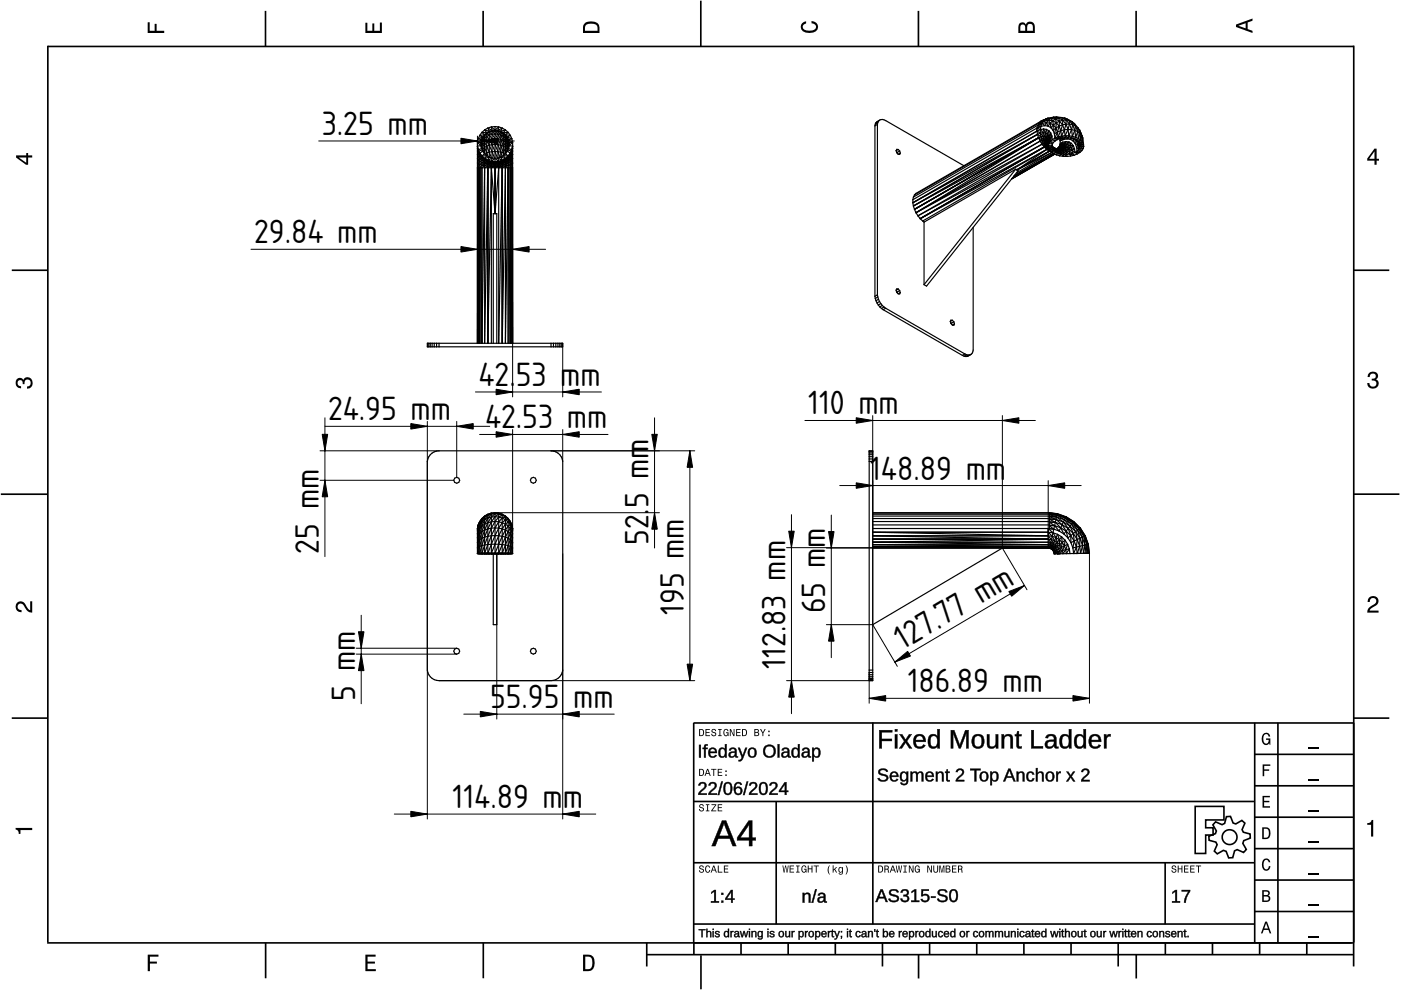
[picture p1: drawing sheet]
<svg xmlns="http://www.w3.org/2000/svg" width="297mm" height="210mm" viewBox="0 0 297 210" stroke-linecap="round" stroke-linejoin="round" font-family="sans-serif">
<defs><g id="words">
<g font-size="6.7">
<text x="68.2" y="28.6">3.25 mm</text>
<text x="53.9" y="51.6">29.84 mm</text>
<text x="101.4" y="81.8">42.</text>
<text x="109.3" y="81.8">53 mm</text>
<text x="69.5" y="89.1">24.95 mm</text>
<text x="171.4" y="87.9">110 mm</text>
<text x="102.8" y="90.8">42.53 mm</text>
<text x="184.5" y="101.7">1</text>
<text x="186.8" y="101.7">48.89 mm</text>
<text x="137.5" y="107.8" transform="rotate(-90 137.5 107.8)">5 mm</text>
<text x="67.6" y="117.4" transform="rotate(-90 67.6 117.4)">25 mm</text>
<text x="137.5" y="115.6" transform="rotate(-90 137.5 115.6)">52.</text>
<text x="145" y="130.4" transform="rotate(-90 145 130.4)">195 mm</text>
<text x="175" y="130.1" transform="rotate(-90 175 130.1)">65 mm</text>
<text x="191.4" y="137.9" transform="rotate(-31 191.4 137.9)">127.77 mm</text>
<text x="166.5" y="141.7" transform="rotate(-90 166.5 141.7)">112.83 mm</text>
<text x="75.3" y="148.6" transform="rotate(-90 75.3 148.6)">5 mm</text>
<text x="192.4" y="146.8">186.89 mm</text>
<text x="103.9" y="150.1">5</text>
<text x="107.2" y="150.1">5.95</text>
<text x="121.5" y="150.1">mm</text>
<text x="96" y="171.3">114.89 m</text>
<text x="119.4" y="171.3">m</text>
</g>
</g></defs>
<g fill="none" stroke="#000" stroke-width=".35">
<path d="M10.1 9.9h277M10.1 9.7v190.1M56.3 2.3v7.5M102.4 2.3v7.5M148.6 .1v9.8M194.7 2.3v7.5M240.9 2.3v7.5M287 9.7v195.2M2.5 57.3h7.5M287.1 57.3h7.5M.2 104.8h10M287 104.8h9.7"/>
<path d="M2.5 152.3h7.5M147 153.3h140.1M147.1 153.3v46.7M185.1 153.2v42.8M266 159.9h21M266 153.3v46.7M270.9 153.3v46.7M287.1 152.3h7.5M147 169.9h119M164.6 169.9v26M266 179.9h21M266 173.3h21"/>
<path d="M266 166.6h21M10 199.9h277.1M56.3 199.9v7.5M102.5 199.9v7.5M137.1 199.9v5M147 195.9h119M147 182.9h119M147.1 199.9v2.5M157.1 199.9v2.5M167.1 199.9v2.5M177.1 199.9v2.5M187.1 199.9v5"/>
<path d="M197.1 199.9v2.5M207.1 199.9v2.5M217.1 199.9v2.5M227.1 199.9v2.5M237.1 199.9v5M247 182.9v13M247.1 199.9v2.5M257.1 199.9v2.5M266 193.3h21M266 186.6h21M267.1 199.9v2.5M277.1 199.9v2.5"/>
<path d="M137.1 202.4h150M148.6 202.6v7.2M194.8 202.4v5.1M240.9 202.4v5.1"/>
</g>
<g fill="#000">
<path d="M31.3 4.7h.4v1.8h1.1v-1.4h.4v1.4h1.6v.5h-3.5z" fill-rule="evenodd"/>
<path d="M77.5 4.8h.4v1.7h1v-1.5h.5v1.5h1.1v-1.7h.5v2.2h-3.5z" fill-rule="evenodd"/>
<path d="M124 4.9a2.19 2.19 0 0 0-.4 2.1h3.5v-1.2a1.42 1.42 0 0 0-1.7-1.3zM124.3 5.2a2.14 2.14 0 0 1 2.3 .3l.1 1h-2.7l.1-1z" fill-rule="evenodd"/>
<path d="M170.1 4.9l.8-.4v.5a.7 .7 0 0 0-.7 .5 .7 .7 0 0 0 .3 .8 1.69 1.69 0 0 0 2.5-.6 .9 .9 0 0 0-.9-.8v-.5a1.24 1.24 0 0 1 1.3 1.1 1.24 1.24 0 0 1-1 1.4 2.22 2.22 0 0 1-2.5-.7l-.1-.5z" fill-rule="evenodd"/>
<path d="M216.1 5l-.2 .8v1.2h3.5v-1.3a.98 .98 0 0 0-.7-1.1 .98 .98 0 0 0-1.2 .6 .84 .84 0 0 0-1.4-.2zM216.4 5.3a.54 .54 0 0 1 .7-.1 .54 .54 0 0 1 .3 .6v.7h-1.1zM217.9 5.2a.62 .62 0 0 1 .7-.1 .62 .62 0 0 1 .4 .6v.8h-1.2z" fill-rule="evenodd"/>
<path d="M262.1 5.2v.5l3.5 1.3v-.5l-1.1-.3v-1.4l1.1-.4v-.5zM262.6 5.5l1.5-.6v1.1z" fill-rule="evenodd"/>
<path d="M3.4 32.9v.5l2.1 1.5h.5v-1.5h.8v-.5h-.8v-.5h-.4v.5zM4 33.4h1.6v1.1z" fill-rule="evenodd"/>
<path d="M291.4 31.5l-1.5 2.1v.5h1.5v.8h.5v-.8h.5v-.4h-.5v-2.2zM291.4 32.1v1.6h-1.1z" fill-rule="evenodd"/>
<path d="M3.6 80.4a.86 .86 0 0 1 1.4 .1 1.06 1.06 0 0 1 1.2-.5 1.06 1.06 0 0 1 .7 1.2 1.1 1.1 0 0 1-1.2 1.2v-.5a.71 .71 0 0 0 .8-.9 .71 .71 0 0 0-1.3-.1v.6h-.4a.61 .61 0 0 0-.3-.8 .61 .61 0 0 0-.8 .2 .61 .61 0 0 0 .2 .8l.6 .2v.4a1.15 1.15 0 0 1-1.2-.6 1.15 1.15 0 0 1 .3-1.3z" fill-rule="evenodd"/>
<path d="M290.3 79.1a1.08 1.08 0 0 1 1.3-.2 1.08 1.08 0 0 1 .5 1.3l-.4 .2a1.06 1.06 0 0 1 .6 1.3 1.06 1.06 0 0 1-1.2 .7 1.1 1.1 0 0 1-1.2-1.2h.4a.71 .71 0 0 0 1 .8 .71 .71 0 0 0 .1-1.3h-.6v-.4a.61 .61 0 0 0 .8-.3 .61 .61 0 0 0-.2-.8 .61 .61 0 0 0-.8 .2l-.2 .5h-.4z" fill-rule="evenodd"/>
<path d="M3.6 127.8a1.22 1.22 0 0 1 2 .7l.4 .6 .4 .3v-1.9h.4v2.4a1.8 1.8 0 0 1-1.7-1.4 .71 .71 0 0 0-.9-.5 .71 .71 0 0 0-.5 .8 .71 .71 0 0 0 .9 .6v.4a1.18 1.18 0 0 1-1.2-.6 1.18 1.18 0 0 1 .2-1.4z" fill-rule="evenodd"/>
<path d="M290.3 126.7a1.18 1.18 0 0 1 1.9 .3 1.18 1.18 0 0 1-1 1.7l-.5 .3-.3 .5h1.9v.4h-2.4a1.8 1.8 0 0 1 1.4-1.7 .71 .71 0 0 0 .5-.9 .71 .71 0 0 0-.9-.5 .71 .71 0 0 0-.5 .8h-.4z" fill-rule="evenodd"/>
<path d="M148.2 154.6v1.5h.5a.77 .77 0 0 0 .6-.8 .77 .77 0 0 0-.6-.7zM148.4 154.8a.58 .58 0 0 1 .7 .5 .58 .58 0 0 1-.7 .6zM149.6 154.6v1.5h.9v-.2h-.7v-.5h.6v-.2h-.6v-.4h.7v-.2zM151 154.7a.53 .53 0 0 0 0 .6 .53 .53 0 0 0 .6 .2 .32 .32 0 0 1-.3 .5 .32 .32 0 0 1-.3-.4h-.2a.5 .5 0 0 0 .7 .5 .5 .5 0 0 0 .1-.8l-.4-.1a.28 .28 0 0 1-.1-.4 .28 .28 0 0 1 .4-.1 .28 .28 0 0 1 .1 .3h.2a.51 .51 0 0 0-.3-.4 .51 .51 0 0 0-.5 .1zM152.3 154.6v.2h.2v1.1h-.2v.2h.7v-.2h-.3v-1.1h.3v-.2zM153.5 154.7a.81 .81 0 0 0 .5 1.4l.3-.2 .2 .2v-.8h-.6v.1h.4l-.2 .5a.6 .6 0 0 1-.5-.6 .6 .6 0 0 1 .4-.6l.2 .3h.3l-.2-.3a.53 .53 0 0 0-.8 0zM154.7 154.6v1.5h.2v-1.3l.6 1.3h.2v-1.5h-.2v1.2l-.5-1.2zM156.1 154.6v1.5h.9v-.2h-.7v-.5h.6v-.2h-.6v-.4h.7v-.2zM157.3 154.6v1.5h.5a.77 .77 0 0 0 .6-.8 .77 .77 0 0 0-.6-.7zM157.5 154.8a.57 .57 0 0 1 .7 .5 .57 .57 0 0 1-.7 .6zM159.9 154.6v1.5h.6a.42 .42 0 0 0 .5-.3 .42 .42 0 0 0-.3-.5l.2-.2-.1-.4zM160.1 154.8h.3a.23 .23 0 0 1 .3 .2 .23 .23 0 0 1-.3 .2h-.3zM160.1 155.4h.4a.26 .26 0 0 1 .3 .2 .26 .26 0 0 1-.3 .3h-.4zM161.1 154.6l.5 .9v.6h.2v-.6l.5-.9h-.2l-.4 .7-.3-.7zM162.9 155.8v.3h.3v-.3zM162.9 154.9v.3h.3v-.3z" fill-rule="evenodd"/>
<path d="M267.8 155.7a.85 .85 0 0 1 .9-.3 .85 .85 0 0 1 .6 .8h-.3l-.1-.3a.49 .49 0 0 0-.4-.3 .49 .49 0 0 0-.5 .3 1.2 1.2 0 0 0 .4 1.8 .66 .66 0 0 0 .6-.8h-.6v-.3h.9v1.3h-.1l-.1-.3-.3 .3a.85 .85 0 0 1-1.2-.7v-1.1z" fill-rule="evenodd"/>
<path d="M3.3 175.5h3.5v.5h-2.5v.8h-.3a.77 .77 0 0 0-.7-.9z" fill-rule="evenodd"/>
<path d="M148.4 170.6a.53 .53 0 0 0 0 .6 .53 .53 0 0 0 .6 .2 .32 .32 0 0 1-.3 .5 .32 .32 0 0 1-.3-.4h-.2a.5 .5 0 0 0 .7 .6 .5 .5 0 0 0 .1-.9l-.4-.1a.28 .28 0 0 1-.1-.4 .28 .28 0 0 1 .4-.1 .28 .28 0 0 1 .1 .4h.2a.51 .51 0 0 0-.3-.5 .51 .51 0 0 0-.5 .1zM149.7 170.5v.2h.2v1.1h-.2v.2h.7v-.2h-.3v-1.1h.3v-.2zM150.8 170.5v.2h.8l-.8 1.3h1.1v-.2h-.9l.9-1.3zM152.2 170.5v1.5h.9v-.2h-.7v-.5h.6v-.1h-.6v-.5h.7v-.2z" fill-rule="evenodd"/>
<path d="M148.2 163v1.5h.5a.77 .77 0 0 0 .6-.7 .77 .77 0 0 0-.6-.8zM148.4 163.2a.58 .58 0 0 1 .7 .6 .58 .58 0 0 1-.7 .5zM149.9 163l-.5 1.5h.2l.1-.4h.6l.2 .4h.2l-.6-1.5zM150 163.2l.3 .7h-.5zM150.8 163v.2h.4v1.3h.2v-1.3h.5v-.2zM152.2 163v1.5h.9v-.2h-.7v-.5h.6v-.2h-.6v-.4h.7v-.2zM153.8 164.2v.3h.3v-.3zM153.8 163.4v.3h.3v-.3z" fill-rule="evenodd"/>
<path d="M267.7 168.7h1.5v.3h-1.2v.8h1.1v.3h-1.1v.8h1.3v.3h-1.6z" fill-rule="evenodd"/>
<path d="M267.7 162.1h1.6v.3h-1.3v.7h1.1v.3h-1.1v1.2h-.3z" fill-rule="evenodd"/>
<path d="M267.6 175.4v2.5h.8a1.37 1.37 0 0 0 .7-2.2 1.56 1.56 0 0 0-1.5-.3zM267.9 175.7a.98 .98 0 0 1 1.2 .7 .98 .98 0 0 1-.7 1.2h-.5z" fill-rule="evenodd"/>
<path d="M289.9 174.5a.77 .77 0 0 0 .9-.7h.4v3.6h-.5v-2.5h-.8z" fill-rule="evenodd"/>
<path d="M148.4 183.6a.53 .53 0 0 0 0 .6 .53 .53 0 0 0 .6 .2 .32 .32 0 0 1-.3 .5 .32 .32 0 0 1-.3-.4h-.2a.5 .5 0 0 0 .7 .6 .5 .5 0 0 0 .1-.9l-.4-.1a.28 .28 0 0 1-.1-.4 .28 .28 0 0 1 .4-.1 .28 .28 0 0 1 .1 .4h.2a.51 .51 0 0 0-.3-.5 .51 .51 0 0 0-.5 .1zM149.6 183.7l-.1 .2a.67 .67 0 0 0 .1 .9 .67 .67 0 0 0 .8 .1l.2-.4h-.2l-.2 .3a.6 .6 0 0 1-.5-.5 .6 .6 0 0 1 .5-.6l.2 .3h.2l-.2-.4a.5 .5 0 0 0-.8 .1zM151.2 183.5l-.5 1.5h.2l.1-.4h.6l.2 .4h.2l-.6-1.5zM151.3 183.7l.3 .7h-.5zM152.2 183.5v1.5h1v-.2h-.8v-1.3zM153.5 183.5v1.5h.9v-.2h-.7v-.5h.6v-.2h-.6v-.4h.7v-.2z" fill-rule="evenodd"/>
<path d="M165.9 183.5l.2 1.5h.2l.3-1.3 .2 1.3h.2l.2-1.5h-.1l-.2 1.3-.2-1.3h-.2l-.2 1.3-.2-1.3zM167.4 183.5v1.5h1v-.2h-.8v-.5h.7v-.2h-.7v-.4h.7v-.2zM168.8 183.5v.2h.3v1.1h-.3v.2h.7v-.2h-.2v-1.1h.2v-.2zM170 183.7a.82 .82 0 0 0 .6 1.3l.3-.2 .1 .2v-.8h-.5v.2h.3l-.2 .4a.6 .6 0 0 1-.5-.5 .6 .6 0 0 1 .5-.6l.2 .3h.2l-.2-.4a.53 .53 0 0 0-.8 .1zM171.3 183.5v1.5h.2v-.7h.6v.7h.2v-1.5h-.2v.6h-.6v-.6zM172.5 183.5v.2h.5v1.3h.2v-1.3h.4v-.2zM175.8 183.5a1.35 1.35 0 0 0 .2 1.9 1.84 1.84 0 0 1 0-1.9zM176.5 183.5v1.5h.2v-.4l.2-.2 .4 .6h.2l-.4-.7 .4-.5h-.2l-.6 .6v-.9zM177.9 184a.59 .59 0 0 0-.2 .7 .59 .59 0 0 0 .7 .3l.1-.2a.31 .31 0 0 1-.1 .5 .31 .31 0 0 1-.4-.2h-.2a.47 .47 0 0 0 .5 .4 .47 .47 0 0 0 .4-.5v-1.2h-.2v.2l-.3-.2zM178 184.1l.1-.1a.42 .42 0 0 1 .4 .4 .42 .42 0 0 1-.4 .5l-.1-.3zM179.3 183.5a1.85 1.85 0 0 1 0 1.9 1.22 1.22 0 0 0 0-1.9z" fill-rule="evenodd"/>
<path d="M186.2 183.5v1.5h.5a.77 .77 0 0 0 .6-.7 .77 .77 0 0 0-.6-.8zM186.4 183.7a.58 .58 0 0 1 .6 .6 .58 .58 0 0 1-.6 .5zM187.5 183.5v1.5h.2v-.6a.45 .45 0 0 1 .5 .1 .45 .45 0 0 1 .1 .5h.2l-.2-.7a.42 .42 0 0 0 .1-.5 .42 .42 0 0 0-.4-.3zM187.7 183.7h.3a.26 .26 0 0 1 .3 .2 .26 .26 0 0 1-.4 .3h-.2zM189.2 183.5l-.6 1.5h.2l.2-.4h.6l.1 .4h.2l-.5-1.5zM189.3 183.7l.2 .7h-.4zM189.9 183.5l.3 1.5h.2l.2-1.3 .2 1.3h.2l.3-1.5h-.2l-.2 1.3-.2-1.3h-.2l-.2 1.3-.2-1.3zM191.5 183.5v.2h.3v1.1h-.3v.2h.8v-.2h-.3v-1.1h.3v-.2zM192.7 183.5v1.5h.2v-1.2l.6 1.2h.2v-1.5h-.2v1.2l-.6-1.2zM194.1 183.7a.81 .81 0 0 0 .5 1.3l.3-.2 .1 .2v-.8h-.5v.2h.3l-.2 .4a.6 .6 0 0 1-.5-.5 .6 .6 0 0 1 .5-.6l.2 .3h.2l-.2-.4a.53 .53 0 0 0-.7 .1zM196.6 183.5v1.5h.2v-1.2l.6 1.2h.2v-1.5h-.2v1.2l-.6-1.2zM197.9 183.5v.9a.52 .52 0 0 0 .5 .6 .52 .52 0 0 0 .5-.6v-.9h-.2v.9a.33 .33 0 0 1-.3 .5 .33 .33 0 0 1-.3-.5v-.9zM199.2 183.5v1.5h.1v-1.4l.3 1.4h.2l.3-1.4v1.4h.1v-1.5h-.2l-.3 1.3-.3-1.3zM200.5 183.5v1.5h.6a.42 .42 0 0 0 .4-.3 .42 .42 0 0 0-.2-.5l.2-.2-.1-.4zM200.7 183.7h.3a.23 .23 0 0 1 .3 .2 .23 .23 0 0 1-.3 .2h-.3zM200.7 184.3h.3a.26 .26 0 0 1 .3 .3 .26 .26 0 0 1-.3 .2h-.3zM201.8 183.5v1.5h1v-.2h-.8v-.5h.7v-.2h-.7v-.4h.8v-.2zM203.1 183.5v1.5h.2v-.6a.45 .45 0 0 1 .5 .1 .45 .45 0 0 1 .1 .5h.2l-.2-.7a.42 .42 0 0 0 .1-.5 .42 .42 0 0 0-.4-.3zM203.3 183.7h.3a.26 .26 0 0 1 .3 .2 .26 .26 0 0 1-.4 .3h-.2z" fill-rule="evenodd"/>
<path d="M248.5 183.6a.53 .53 0 0 0 0 .6 .53 .53 0 0 0 .6 .2 .32 .32 0 0 1-.2 .5 .32 .32 0 0 1-.3-.4h-.2a.5 .5 0 0 0 .6 .6 .5 .5 0 0 0 .2-.9l-.4-.1a.28 .28 0 0 1-.1-.4 .28 .28 0 0 1 .3-.1 .28 .28 0 0 1 .2 .4h.2a.51 .51 0 0 0-.3-.5 .51 .51 0 0 0-.6 .1zM249.7 183.5v1.5h.2v-.7h.6v.7h.2v-1.5h-.2v.6h-.6v-.6zM251 183.5v1.5h1v-.2h-.8v-.5h.7v-.2h-.7v-.4h.8v-.2zM252.3 183.5v1.5h1v-.2h-.8v-.5h.7v-.2h-.7v-.4h.8v-.2zM253.5 183.5v.2h.5v1.3h.2v-1.3h.5v-.2z" fill-rule="evenodd"/>
<path d="M268.3 195.4l-1 2.5h.4l.2-.7h1l.3 .7h.3l-.9-2.5zM268.4 195.8l.4 1.1h-.7z" fill-rule="evenodd"/>
<path d="M267.6 188.7v2.5h1a.7 .7 0 0 0 .7-.5 .7 .7 0 0 0-.4-.8 .61 .61 0 0 0 .3-.8 .61 .61 0 0 0-.7-.4zM267.9 189h.6a.38 .38 0 0 1 .4 .4 .38 .38 0 0 1-.5 .4h-.5zM267.9 190.1h.6a.44 .44 0 0 1 .5 .4 .44 .44 0 0 1-.5 .4h-.6z" fill-rule="evenodd"/>
<path d="M267.8 182.3a.85 .85 0 0 1 .9-.3 .85 .85 0 0 1 .6 .8h-.3l-.1-.2a.47 .47 0 0 0-.4-.3 .47 .47 0 0 0-.4 .3 1.21 1.21 0 0 0 .4 1.7 .64 .64 0 0 0 .5-.7h.4a.89 .89 0 0 1-.8 1 .89 .89 0 0 1-1-.7v-1.1z" fill-rule="evenodd"/>
<path d="M31.3 202.4h2.3v.4h-1.8v1.1h1.5v.4h-1.5v1.6h-.5z" fill-rule="evenodd"/>
<path d="M77.5 202.4h2.1v.4h-1.7v1.1h1.6v.4h-1.6v1.2h1.8v.4h-2.2z" fill-rule="evenodd"/>
<path d="M123.6 202.4v3.5h1.2a1.42 1.42 0 0 0 1.3-1.7 1.38 1.38 0 0 0-1.3-1.8zM124.1 202.8l1 .1a1.89 1.89 0 0 1 0 2.5l-1 .1z" fill-rule="evenodd"/>
</g>
<path d="M277.3 158.6h2.2M277.3 178.6h2.2M277.3 172h2.2M277.3 165.3h2.2M277.3 198.6h2.2M277.3 192h2.2M277.3 185.3h2.2" fill="none" stroke="#000" stroke-width=".25"/>
<g fill="#000">
<path d="M186.4 154.8h2.8v.4h-2.3v1.5h2.2v.4h-2.2v1.6h-.5zM189.7 155.7h.5v3h-.5zM189.7 154.6h.5v.5h-.5zM190.7 155.7h.6l.7 1.2 .7-1.2h.6l-1 1.4 1 1.6h-.5l-.8-1.3-.8 1.3h-.5l1-1.6zM194 156a1.34 1.34 0 0 1 1.6-.2 1.34 1.34 0 0 1 .7 1.5h-2.1a.86 .86 0 0 0 .5 1 .86 .86 0 0 0 1-.4l.5 .1a1.4 1.4 0 0 1-1.8 .6 1.4 1.4 0 0 1-.7-1.8zM194.4 156.3l-.2 .6h1.6a.79 .79 0 0 0-.5-.8 .79 .79 0 0 0-.9 .2zM197.1 155.9a1.05 1.05 0 0 1 1.6 .3v-1.6h.5v4.1h-.4v-.5a1.13 1.13 0 0 1-1.5 .4 1.13 1.13 0 0 1-.6-1.4l.1-.6zM197.6 156.1a1.73 1.73 0 0 0 .1 2.2h.2a.9 .9 0 0 0 .8-1.2 .82 .82 0 0 0-.2-.9 .82 .82 0 0 0-.9-.1zM201.6 154.8h.7l1.2 3.3 1.2-3.3h.6v3.9h-.4v-3.4l-1.2 3.4h-.4l-1.2-3.4v3.4h-.5zM206.5 155.9a1.39 1.39 0 0 1 1.7 0 1.39 1.39 0 0 1 .4 1.6 1.32 1.32 0 0 1-1.4 1.2 1.32 1.32 0 0 1-1.2-1.5l.1-.6zM206.9 156.1a1.58 1.58 0 0 0 .2 2.2h.2a.88 .88 0 0 0 .9-1.1 .85 .85 0 0 0-.3-1 .85 .85 0 0 0-1-.1zM209.3 155.7h.5v1.9a.71 .71 0 0 0 .7 .8 .71 .71 0 0 0 .6-1v-1.7h.5v3h-.4l-.1-.5a.99 .99 0 0 1-1.1 .5 .99 .99 0 0 1-.7-1zM212.4 155.7h.4l.1 .5a.99 .99 0 0 1 1.1-.5 .99 .99 0 0 1 .7 1v2h-.5v-1.9a.71 .71 0 0 0-.7-.8 .71 .71 0 0 0-.6 .9v1.8h-.5zM215.7 155.1h.3v.6h.6v.4h-.6v2l.2 .2h.4v.3l-.3 .1a.6 .6 0 0 1-.8-.7v-1.9h-.3v-.4h.3zM218.7 154.8h.5v3.4h1.9v.5h-2.4zM222 155.9a1.17 1.17 0 0 1 1.2-.3 1.17 1.17 0 0 1 .8 1v1.5l.1 .2h.3v.3a.59 .59 0 0 1-.6 .1 .59 .59 0 0 1-.3-.6 1 1 0 0 1-1.2 .6 1 1 0 0 1-.7-1.1l.4-.6 1.5-.1a.67 .67 0 0 0-.5-.9 .67 .67 0 0 0-.8 .5h-.5zM222.3 157.4a.61 .61 0 0 0 0 .9 .61 .61 0 0 0 1-.3l.2-.8zM225 155.9a1.05 1.05 0 0 1 1.6 .3v-1.6h.5v4.1h-.4l-.1-.5a1.13 1.13 0 0 1-1.4 .4 1.13 1.13 0 0 1-.6-1.4l.1-.6zM225.4 156.1a1.73 1.73 0 0 0 .2 2.2h.2a.9 .9 0 0 0 .8-1.2 .82 .82 0 0 0-.2-.9 .82 .82 0 0 0-1-.1zM228.1 155.9a1.05 1.05 0 0 1 1.6 .3v-1.6h.5v4.1h-.4v-.5a1.13 1.13 0 0 1-1.5 .4 1.13 1.13 0 0 1-.6-1.4l.1-.6zM228.6 156.1a1.73 1.73 0 0 0 .1 2.2h.2a.9 .9 0 0 0 .8-1.2 .82 .82 0 0 0-.2-.9 .82 .82 0 0 0-.9-.1zM231.2 156a1.34 1.34 0 0 1 1.6-.2 1.34 1.34 0 0 1 .7 1.5h-2.1a.86 .86 0 0 0 .5 1 .86 .86 0 0 0 1-.4l.5 .1a1.4 1.4 0 0 1-1.8 .6 1.4 1.4 0 0 1-.7-1.8zM231.6 156.3l-.2 .6h1.6a.79 .79 0 0 0-.5-.8 .79 .79 0 0 0-.9 .2zM234.1 155.7h.4l.1 .6a.71 .71 0 0 1 .9-.6v.4a.74 .74 0 0 0-.8 .2 .74 .74 0 0 0-.1 .8v1.6h-.5z"/>
<path d="M186.4 154.8h2.8v.5l-2.3-.1v1.5l2.2-.1v.5h-2.2l.1 1.6h-.6zM186.4 154.8v3.9h.5v-1.6h2.2v-.4h-2.2v-1.5h2.3v-.4zM189.7 155.7h.6v3h-.6zM189.7 155.7v3h.5v-3zM189.7 154.6h.6v.5h-.6zM189.7 154.6v.5h.5v-.5zM190.6 155.7h.7l.7 1.2 .7-1.2h.7l-1.1 1.4 1.1 1.6h-.6l-.8-1.3-.8 1.3h-.6l1.1-1.6zM190.7 155.7l1.1 1.4-1.1 1.6h.5l.8-1.3 .8 1.3h.5l-1.1-1.6 1.1-1.4h-.6l-.7 1.2-.7-1.2zM193.9 156a1.36 1.36 0 0 1 1.7-.3 1.36 1.36 0 0 1 .7 1.6h-2.1a.84 .84 0 0 0 .5 .9 .84 .84 0 0 0 1.1-.4l.4 .2a1.44 1.44 0 0 1-1.8 .6 1.44 1.44 0 0 1-.8-1.8zM194 156.1a1.53 1.53 0 0 0-.2 1.7 1.53 1.53 0 0 0 1.6 .8l.8-.5-.5-.2a.78 .78 0 0 1-1.2 .4l-.3-.4-.1-.7 2.1 .1a1.3 1.3 0 0 0-.6-1.5 1.3 1.3 0 0 0-1.6 .3zM194.4 156.3l-.2 .6h1.5a.75 .75 0 0 0-.4-.8 .75 .75 0 0 0-.9 .2zM194.4 156.2a.81 .81 0 0 1 .9-.2 .81 .81 0 0 1 .5 1h-1.7zM197.1 155.9a1.02 1.02 0 0 1 1.6 .3v-1.6h.6v4.1h-.6v-.5a1.03 1.03 0 0 1-1.7 .2l-.3-.8a2.16 2.16 0 0 1 .4-1.7zM197.2 155.9a1.91 1.91 0 0 0 .3 2.7 1.17 1.17 0 0 0 1.3-.5v.6h.4v-4.1h-.5v1.6a.98 .98 0 0 0-1.5-.3zM197.6 156.2a1.71 1.71 0 0 0 .1 2.1h.5a1.41 1.41 0 0 0 0-2.2zM197.5 156.1a.86 .86 0 0 1 1 .1 .86 .86 0 0 1 .3 .9 .86 .86 0 0 1-.3 1.1 .86 .86 0 0 1-1.1-.1l-.2-1.3zM201.6 154.8h.7l1.2 3.3 1.1-3.3h.8v3.9h-.6l.1-3.4-.1 .5-1.1 2.9h-.4l-1.3-3.4 .1 3.4h-.5zM201.6 154.8v3.9h.5v-3.4l1.2 3.4h.4l1.2-3.4v3.4h.4v-3.9h-.6l-1.2 3.3-1.2-3.3zM206.5 155.9a1.44 1.44 0 0 1 1.7 0 1.44 1.44 0 0 1 .5 1.6 1.36 1.36 0 0 1-1.5 1.2 1.36 1.36 0 0 1-1.2-1.5v-.6zM206.5 155.9a1.56 1.56 0 0 0-.4 1.7 1.56 1.56 0 0 0 1.2 1.1 1.33 1.33 0 0 0 1.3-1.9 1.25 1.25 0 0 0-.7-1.1 1.25 1.25 0 0 0-1.4 .2zM206.9 156.2a1.54 1.54 0 0 0 .2 2.1h.2a.84 .84 0 0 0 .8-1.1 .81 .81 0 0 0-.2-1 .81 .81 0 0 0-1 0zM206.9 156.1a.9 .9 0 0 1 1 .1 .9 .9 0 0 1 .3 1 .9 .9 0 0 1-.8 1.2 .9 .9 0 0 1-.9-1.2l.1-.7zM209.2 155.7h.6v1.9a.66 .66 0 0 0 .7 .7 .66 .66 0 0 0 .6-.9v-1.7h.6v3h-.6v-.5a1 1 0 0 1-1.1 .5 1 1 0 0 1-.8-1zM209.3 155.7v2a.97 .97 0 0 0 .8 .9 .97 .97 0 0 0 1-.5l.1 .6h.4v-3h-.5l.1 1.7a.75 .75 0 0 1-.7 1 .75 .75 0 0 1-.8-.8l.1-1.9zM212.3 155.7h.6v.5a1 1 0 0 1 1.1-.6 1 1 0 0 1 .8 1.1v2h-.6v-1.9a.66 .66 0 0 0-.7-.7 .66 .66 0 0 0-.6 .8v1.8h-.6zM212.4 155.7v3h.5l-.1-1.8a.75 .75 0 0 1 .7-.9 .75 .75 0 0 1 .8 .8l-.1 1.9h.5v-2a.97 .97 0 0 0-.7-1 .97 .97 0 0 0-1.1 .6l-.1-.6zM215.7 155h.4l-.1 .7h.6v.4h-.6l.1 2 .1 .1h.5v.4a.79 .79 0 0 1-1.2-.6v-1.9h-.4v-.4h.4zM215.7 155.1l-.1 .7-.4-.1v.4l.4-.1v2a.65 .65 0 0 0 .3 .6 .65 .65 0 0 0 .7 0v-.3h-.4l-.2-.4v-1.9l.6 .1v-.4l-.6 .1v-.7zM218.6 154.8h.6v3.4h2v.5h-2.6zM218.7 154.8v3.9h2.4v-.5l-2 .1 .1-3.5zM221.9 155.9a1.26 1.26 0 0 1 2.1 .7v1.5l.1 .2h.3v.3a.6 .6 0 0 1-.6 .1 .6 .6 0 0 1-.3-.6 1.03 1.03 0 0 1-1.3 .7 1.03 1.03 0 0 1-.7-1.3 1.03 1.03 0 0 1 1.3-.7l.6 .1a.64 .64 0 0 0-.4-.8 .64 .64 0 0 0-.8 .4h-.6zM222.1 155.9l-.4 .6h.5a.62 .62 0 0 1 .4-.6 .62 .62 0 0 1 .6 .2l.2 .2 .1 .6h-.7a.94 .94 0 0 0-1.2 .5 .94 .94 0 0 0 .5 1.2 .94 .94 0 0 0 1.2-.3l.2-.3a.55 .55 0 0 0 .3 .6 .55 .55 0 0 0 .6 0v-.3l-.3 .1-.2-.3v-1.5a1.12 1.12 0 0 0-.7-.9 1.12 1.12 0 0 0-1.1 .2zM222.3 157.4a.57 .57 0 0 0 .1 .9 .57 .57 0 0 0 .8-.3l.3-.8zM222.2 157.3l1.3-.1a.85 .85 0 0 1-.4 1 .85 .85 0 0 1-1.1-.2zM225 155.9a1.02 1.02 0 0 1 1.6 .3v-1.6h.6v4.1h-.6v-.5a1.03 1.03 0 0 1-1.7 .2l-.3-.8a2.16 2.16 0 0 1 .4-1.7zM225.1 155.9a1.91 1.91 0 0 0 .3 2.7 1.17 1.17 0 0 0 1.3-.5v.6h.4v-4.1h-.5v1.6a.98 .98 0 0 0-1.5-.3zM225.5 156.2a1.71 1.71 0 0 0 .1 2.1h.5a1.41 1.41 0 0 0 0-2.2zM225.4 156.1a.86 .86 0 0 1 1 .1 .86 .86 0 0 1 .3 .9 .86 .86 0 0 1-.3 1.1 .86 .86 0 0 1-1.1-.1l-.2-1.3zM228.1 155.9a1.02 1.02 0 0 1 1.6 .3v-1.6h.6v4.1h-.6v-.5a1.03 1.03 0 0 1-1.7 .2l-.3-.8a2.16 2.16 0 0 1 .4-1.7zM228.2 155.9a1.91 1.91 0 0 0 .3 2.7 1.17 1.17 0 0 0 1.3-.5v.6h.4v-4.1h-.5v1.6a.98 .98 0 0 0-1.5-.3zM228.6 156.2a1.71 1.71 0 0 0 .1 2.1h.5a1.41 1.41 0 0 0 0-2.2zM228.5 156.1a.86 .86 0 0 1 1 .1 .86 .86 0 0 1 .3 .9 .86 .86 0 0 1-.3 1.1 .86 .86 0 0 1-1.1-.1l-.2-1.3zM231.1 156a1.36 1.36 0 0 1 1.7-.3 1.36 1.36 0 0 1 .7 1.6h-2.1a.84 .84 0 0 0 .5 .9 .84 .84 0 0 0 1.1-.4l.4 .2a1.44 1.44 0 0 1-1.8 .6 1.44 1.44 0 0 1-.8-1.8zM231.2 156.1a1.53 1.53 0 0 0-.2 1.7 1.53 1.53 0 0 0 1.6 .8l.8-.5-.5-.2a.78 .78 0 0 1-1.2 .4l-.3-.4-.1-.7 2.1 .1a1.3 1.3 0 0 0-.6-1.5 1.3 1.3 0 0 0-1.6 .3zM231.6 156.3l-.2 .6h1.5a.75 .75 0 0 0-.4-.8 .75 .75 0 0 0-.9 .2zM231.6 156.2a.81 .81 0 0 1 .9-.2 .81 .81 0 0 1 .5 1h-1.7zM234 155.7h.6v.6a.65 .65 0 0 1 .9-.6v.5a.69 .69 0 0 0-.7 .2 .69 .69 0 0 0-.2 .7v1.6h-.6zM234.1 155.7v3h.5l-.1-1.6a.74 .74 0 0 1 .2-.8 .74 .74 0 0 1 .8-.2v-.4a.96 .96 0 0 0-1 .7v-.7z"/>
<path d="M148.3 166a.9 .9 0 0 1 1.4 .1 .9 .9 0 0 1-.5 1.4l-.8 .7h1.5v.4h-1.9l.2-.6 .5-.6a.75 .75 0 0 0 .4-1.2h-.5l-.1 .4h-.5zM148.4 166l-.3 .5h.3a.56 .56 0 0 1 .9-.3 .56 .56 0 0 1-.1 .9l-.9 .8-.2 .6h1.7v-.3l-1.4 .1 .5-.7a.97 .97 0 0 0 .5-1.7h-.7zM150.5 166a.9 .9 0 0 1 1.4 .1 .9 .9 0 0 1-.5 1.4l-.8 .7h1.4v.4h-1.8l.1-.6 .6-.6a.75 .75 0 0 0 .4-1.2h-.5l-.2 .4h-.4zM150.5 166l-.3 .5h.4a.56 .56 0 0 1 .9-.3 .56 .56 0 0 1-.2 .9l-.8 .8-.3 .6h1.8v-.3l-1.5 .1 .6-.7a.97 .97 0 0 0 .4-1.7h-.6zM152.9 165.7h.4l-.8 2.9h-.4zM152.9 165.7l-.7 2.9h.3l.7-2.8zM153.8 165.9a1.04 1.04 0 0 1 1.2 .1 1.04 1.04 0 0 1 .3 1.2 1.01 1.01 0 0 1-.4 1.2 1.01 1.01 0 0 1-1.3-.2 2.22 2.22 0 0 1 .2-2.3zM153.8 166a1.81 1.81 0 0 0 .2 2.5 1 1 0 0 0 1.2-1.3 .97 .97 0 0 0-.3-1.1 .97 .97 0 0 0-1.1-.1zM154 166.2a1.79 1.79 0 0 0 .1 2h.4a1.62 1.62 0 0 0 0-2zM154 166.2l.5-.1a1.65 1.65 0 0 1 0 2.2h-.4a1.69 1.69 0 0 1-.1-2.1zM156 165.9a.77 .77 0 0 1 .8-.1 .77 .77 0 0 1 .5 .6l-.3 .1a.53 .53 0 0 0-.7-.3 .53 .53 0 0 0-.3 .6l-.1 .3a.78 .78 0 0 1 .7-.4 .78 .78 0 0 1 .7 .5 .95 .95 0 0 1-.6 1.4 .95 .95 0 0 1-1.1-1v-1zM156.1 166a1.73 1.73 0 0 0 .2 2.5 .84 .84 0 0 0 1-1 .84 .84 0 0 0-1.4-.4 .72 .72 0 0 1 .1-.8 .72 .72 0 0 1 .9-.1l.1 .2h.3a.76 .76 0 0 0-1.2-.4zM155.9 167.6a.55 .55 0 0 0 1.1 0 .55 .55 0 0 0-1.1 0zM155.8 167.7a.65 .65 0 0 1 1.3 0 .65 .65 0 0 1-1.3 0zM158.3 165.7h.4l-.8 2.9h-.4zM158.3 165.7l-.7 2.9h.2l.8-2.8zM159.1 166a.9 .9 0 0 1 1.4 .1 .9 .9 0 0 1-.5 1.4l-.8 .7h1.4v.4h-1.8l.1-.6 .6-.6a.75 .75 0 0 0 .4-1.2h-.5l-.2 .4h-.4zM159.1 166l-.3 .5h.4a.56 .56 0 0 1 .9-.3 .56 .56 0 0 1-.2 .9l-.8 .8-.3 .6h1.8v-.3l-1.5 .1 .6-.7a.97 .97 0 0 0 .4-1.7h-.6zM161.3 165.9a1.04 1.04 0 0 1 1.2 .1 1.04 1.04 0 0 1 .3 1.2 1.01 1.01 0 0 1-.4 1.2 1.01 1.01 0 0 1-1.3-.2 2.22 2.22 0 0 1 .2-2.3zM161.3 166a1.81 1.81 0 0 0 .3 2.5 1 1 0 0 0 1.1-1.3 .97 .97 0 0 0-.3-1.1 .97 .97 0 0 0-1.1-.1zM161.5 166.2a1.79 1.79 0 0 0 .2 2h.3a1.62 1.62 0 0 0 0-2zM161.5 166.2l.5-.1a1.65 1.65 0 0 1 0 2.2h-.4a1.69 1.69 0 0 1-.1-2.1zM163.4 166a.9 .9 0 0 1 1.4 .1 .9 .9 0 0 1-.5 1.4l-.8 .7h1.4v.4h-1.8l.1-.6 .6-.6a.75 .75 0 0 0 .4-1.2h-.5l-.2 .4h-.4zM163.4 166l-.3 .5h.4a.56 .56 0 0 1 .9-.3 .56 .56 0 0 1-.2 .9l-.8 .8-.3 .6h1.8v-.3l-1.5 .1 .6-.7a.97 .97 0 0 0 .4-1.7h-.6zM166.4 165.8h.4l-.1 1.8h.5v.4l-.5-.1 .1 .7h-.4v-.7l-1.3 .1v-.4zM166.4 165.9l-1.2 1.8v.2h1.3l-.1 .6h.3v-.6h.4v-.3l-.4 .1v-1.8zM166.4 166.2l-.9 1.5 .9-.1zM166.4 166.2l.1 1.5h-1.1z"/>
<path d="M148.3 166a.86 .86 0 0 1 1.4 .2 .86 .86 0 0 1-.5 1.2l-.8 .8h1.4v.3h-1.7a2.58 2.58 0 0 1 1.2-1.5 .52 .52 0 0 0-.1-.9 .52 .52 0 0 0-.8 .4h-.3zM150.5 166a.86 .86 0 0 1 1.3 .2 .86 .86 0 0 1-.4 1.2l-.8 .8h1.4v.3h-1.8a2.58 2.58 0 0 1 1.2-1.5 .52 .52 0 0 0-.1-.9 .52 .52 0 0 0-.7 .4h-.4zM152.9 165.7h.3l-.7 2.9h-.3zM153.8 166a1 1 0 0 1 1.2 .1 1 1 0 0 1 .2 1.1 .97 .97 0 0 1-.3 1.2 .97 .97 0 0 1-1.3-.2 2.18 2.18 0 0 1 .2-2.2zM154 166.2a1.8 1.8 0 0 0 .1 2h.4a1.64 1.64 0 0 0 0-2.1zM156 166l.3-.1a.79 .79 0 0 1 1 .5h-.3a.56 .56 0 0 0-.7-.2 .56 .56 0 0 0-.4 .6v.3a.87 .87 0 0 1 1.3 .1 .87 .87 0 0 1-.1 1.2 .87 .87 0 0 1-1.3-.2 2.08 2.08 0 0 1 .2-2.2zM155.9 167.7a.58 .58 0 0 0 1.1 0 .58 .58 0 0 0-1.1 0zM158.3 165.7h.3l-.8 2.9h-.3zM159.1 166a.86 .86 0 0 1 1.3 .2 .86 .86 0 0 1-.4 1.2l-.8 .8h1.4v.3h-1.8a2.58 2.58 0 0 1 1.2-1.5 .52 .52 0 0 0-.1-.9 .52 .52 0 0 0-.7 .4h-.4zM161.3 166a1 1 0 0 1 1.2 .1 1 1 0 0 1 .3 1.1 .97 .97 0 0 1-.4 1.2 .97 .97 0 0 1-1.3-.2 2.18 2.18 0 0 1 .2-2.2zM161.5 166.2a1.8 1.8 0 0 0 .2 2h.3a1.64 1.64 0 0 0 0-2.1zM163.4 166a.86 .86 0 0 1 1.4 .2 .86 .86 0 0 1-.5 1.2l-.8 .8h1.4v.3h-1.8a2.58 2.58 0 0 1 1.2-1.5 .52 .52 0 0 0-.1-.9 .52 .52 0 0 0-.7 .4h-.4zM166.4 165.9h.3v1.7h.4v.3h-.4v.6h-.3v-.6h-1.2v-.2zM166.4 166.2l-.9 1.4h.9z"/>
<path d="M148.2 157.9h.4v2.7h-.4zM148.2 157.9v2.7h.4v-2.7zM149.4 157.9l.7-.1v.3l-.4 .1-.1 .3h.5v.4l-.5-.1 .1 1.8h-.5l.1-1.8-.3 .1v-.4l.3 .1zM149.4 158l-.1 .6h-.3v.2h.3v1.8h.3v-1.8h.4v-.2h-.4a.33 .33 0 0 1 0-.4 .33 .33 0 0 1 .4-.1v-.3zM150.4 158.8a.95 .95 0 0 1 1.2-.2 .95 .95 0 0 1 .4 1.1h-1.4a.57 .57 0 0 0 .4 .6 .57 .57 0 0 0 .7-.3l.3 .1a.89 .89 0 0 1-.7 .6 .89 .89 0 0 1-.9-.3l-.3-.8zM150.4 158.8a1.03 1.03 0 0 0-.1 1.3 1.03 1.03 0 0 0 1.3 .4l.3-.3-.2-.1a.62 .62 0 0 1-.8 .3 .62 .62 0 0 1-.4-.8l1.4 .1a.89 .89 0 0 0-.4-1 .89 .89 0 0 0-1.1 .1zM150.7 159l-.2 .4h1.1l-.3-.6zM150.7 158.9a.57 .57 0 0 1 .7-.1 .57 .57 0 0 1 .2 .6h-1.1zM152.5 158.8a.71 .71 0 0 1 1.2 .1v-1.1h.4v2.8h-.4v-.3a.72 .72 0 0 1-.7 .4 .72 .72 0 0 1-.6-.5l-.1-.6zM152.5 158.8l-.1 .8a.77 .77 0 0 0 .4 .9 .77 .77 0 0 0 1-.3l-.1 .4h.4v-2.8h-.4v1.1a.73 .73 0 0 0-1.2-.1zM152.8 159a.95 .95 0 0 0 .4 1.3 .82 .82 0 0 0 .5-.7 .82 .82 0 0 0-.5-.8zM152.9 158.8a.61 .61 0 0 1 .7 .1 .61 .61 0 0 1 .2 .7 .61 .61 0 0 1-.6 .8 .61 .61 0 0 1-.6-.8zM154.8 158.6a.85 .85 0 0 1 .9-.1 .85 .85 0 0 1 .5 .7v1l.3 .2a.37 .37 0 0 1-.4 .3 .37 .37 0 0 1-.3-.5 .73 .73 0 0 1-.9 .5 .73 .73 0 0 1-.5-.9 .73 .73 0 0 1 1-.5l.4 .1a.44 .44 0 0 0-.3-.6 .44 .44 0 0 0-.6 .3h-.4zM154.8 158.7l-.2 .4h.3a.5 .5 0 0 1 .6-.4 .5 .5 0 0 1 .3 .7h-.4a.66 .66 0 0 0-.9 .5 .66 .66 0 0 0 .5 .8 .66 .66 0 0 0 .8-.5l.3 .4h.4v-.2h-.3l-.1-.2v-1a.77 .77 0 0 0-.5-.6 .77 .77 0 0 0-.8 .1zM155 159.7a.38 .38 0 0 0 0 .6 .38 .38 0 0 0 .6-.1l.2-.6zM155 159.7l.8-.2a.57 .57 0 0 1-.3 .8 .57 .57 0 0 1-.7-.3zM156.4 158.5h.5l.6 1.7 .5-1.7h.5l-.8 2.1a.82 .82 0 0 1-1.2 .8v-.3l.4-.1 .4-.4zM156.5 158.6l.8 2-.3 .5h-.4v.2a.79 .79 0 0 0 1-.7l.8-2h-.4l-.6 1.8-.6-1.8zM158.9 158.7a1.02 1.02 0 0 1 1.2 0 1.02 1.02 0 0 1 .3 1.2 1 1 0 0 1-1.3 .7 1 1 0 0 1-.5-1.4zM158.8 158.8a1.04 1.04 0 0 0-.2 1.2 1.04 1.04 0 0 0 1.1 .6 1.02 1.02 0 0 0 .6-1.3 1.02 1.02 0 0 0-1.2-.7zM159.2 158.9a.9 .9 0 0 0 .3 1.4 .82 .82 0 0 0 .5-.7 .82 .82 0 0 0-.5-.8zM159.1 158.8a.64 .64 0 0 1 .8 .1 .64 .64 0 0 1 .2 .7 .64 .64 0 0 1-.6 .8 .64 .64 0 0 1-.6-.8zM161.7 159.3a1.42 1.42 0 0 1 2.8 0 1.42 1.42 0 0 1-2.8 0zM161.7 159.3a1.35 1.35 0 0 0 2.7 0 1.35 1.35 0 0 0-2.7 0zM162.5 158.5a1.02 1.02 0 0 0-.1 1.4 1.02 1.02 0 0 0 1.4 .1 1.03 1.03 0 0 0 .1-1.3 1.03 1.03 0 0 0-1.3-.3zM162.4 158.4a1.06 1.06 0 0 1 1.4 .1 1.06 1.06 0 0 1 0 1.5 1.06 1.06 0 0 1-1.4 .1l-.3-.8zM164.8 157.8h.5v2.8h-.5zM164.9 157.8v2.8h.3v-2.8zM166 158.6a.85 .85 0 0 1 .9-.1 .85 .85 0 0 1 .5 .7v1l.3 .2a.37 .37 0 0 1-.5 .3 .37 .37 0 0 1-.2-.5 .73 .73 0 0 1-.9 .5 .73 .73 0 0 1-.5-.9 .73 .73 0 0 1 .9-.5l.5 .1a.44 .44 0 0 0-.4-.6 .44 .44 0 0 0-.5 .3h-.4zM166 158.7l-.3 .4h.4a.5 .5 0 0 1 .6-.4 .5 .5 0 0 1 .3 .7h-.5a.66 .66 0 0 0-.8 .5 .66 .66 0 0 0 .5 .8 .66 .66 0 0 0 .8-.5l.2 .4h.4v-.2h-.2l-.1-.2v-1a.77 .77 0 0 0-.5-.6 .77 .77 0 0 0-.8 .1zM166.2 159.7a.38 .38 0 0 0 0 .6 .38 .38 0 0 0 .6-.1l.2-.6zM166.1 159.7l.9-.2a.57 .57 0 0 1-.3 .8 .57 .57 0 0 1-.7-.3zM168 158.8a.71 .71 0 0 1 1.2 .1l-.1-1.1h.5v2.8h-.4v-.3a.72 .72 0 0 1-.7 .4 .72 .72 0 0 1-.7-.5v-.6zM168 158.8l-.1 .8a.77 .77 0 0 0 .4 .9 .77 .77 0 0 0 .9-.3v.4h.3v-2.8h-.3v1.1a.73 .73 0 0 0-1.2-.1zM168.3 159a.95 .95 0 0 0 .3 1.3 .82 .82 0 0 0 .5-.7 .82 .82 0 0 0-.5-.8zM168.3 158.8a.61 .61 0 0 1 .8 .1 .61 .61 0 0 1 .1 .7 .61 .61 0 0 1-.5 .8 .61 .61 0 0 1-.6-.8zM170.3 158.6a.85 .85 0 0 1 .9-.1 .85 .85 0 0 1 .5 .7v1l.3 .2a.37 .37 0 0 1-.5 .3 .37 .37 0 0 1-.2-.5 .73 .73 0 0 1-.9 .5 .73 .73 0 0 1-.5-.9 .73 .73 0 0 1 .9-.5l.5 .1a.44 .44 0 0 0-.4-.6 .44 .44 0 0 0-.5 .3h-.4zM170.3 158.7l-.3 .4h.4a.5 .5 0 0 1 .6-.4 .5 .5 0 0 1 .3 .7h-.5a.66 .66 0 0 0-.8 .5 .66 .66 0 0 0 .5 .8 .66 .66 0 0 0 .8-.5l.2 .4h.4v-.2h-.2l-.1-.2v-1a.77 .77 0 0 0-.5-.6 .77 .77 0 0 0-.8 .1zM170.5 159.7a.38 .38 0 0 0 0 .6 .38 .38 0 0 0 .6-.1l.2-.6zM170.4 159.7l.9-.2a.57 .57 0 0 1-.3 .8 .57 .57 0 0 1-.7-.3zM172.1 158.5h.5l-.1 .4a.72 .72 0 0 1 .7-.4 .72 .72 0 0 1 .7 .5l.1 .2a.94 .94 0 0 1-.2 1.2 .94 .94 0 0 1-1.1 .1l-.1-.2v1.1h-.4zM172.2 158.6v2.8h.3v-1.2a.71 .71 0 0 0 .8 .4 .71 .71 0 0 0 .5-.6l.1-.4a.77 .77 0 0 0-.4-1 .77 .77 0 0 0-1 .3v-.3zM172.8 158.9a1.06 1.06 0 0 0 .1 1.4 .74 .74 0 0 0 .6-1.2l-.2-.2zM172.8 158.8a.6 .6 0 0 1 .7 .1 .6 .6 0 0 1 .1 .7 .61 .61 0 0 1-.5 .8 .61 .61 0 0 1-.6-.8z"/>
<path d="M148.2 157.9h.4v2.7h-.4zM149.4 157.9l.6-.1v.3l-.4 .1v.4h.4v.2h-.4v1.8h-.3v-1.8h-.3v-.2h.3zM150.4 158.8a.93 .93 0 0 1 1.1-.2 .93 .93 0 0 1 .5 1.1h-1.5a.59 .59 0 0 0 .4 .7 .59 .59 0 0 0 .7-.3l.3 .1a.98 .98 0 0 1-1.3 .3 .98 .98 0 0 1-.4-1.2zM150.7 158.9l-.2 .5h1.1a.55 .55 0 0 0-.3-.6 .55 .55 0 0 0-.6 .1zM152.5 158.8a.73 .73 0 0 1 1.2 .1v-1.1h.4v2.8h-.4v-.3a.78 .78 0 0 1-1 .3 .78 .78 0 0 1-.4-1zM152.9 158.9a.98 .98 0 0 0 .3 1.5 .86 .86 0 0 0 .5-.8 .86 .86 0 0 0-.5-.8zM154.8 158.7a.81 .81 0 0 1 .9-.2 .81 .81 0 0 1 .5 .7v1l.3 .2v.2h-.5l-.2-.4a.69 .69 0 0 1-.8 .5 .69 .69 0 0 1-.5-.9 .69 .69 0 0 1 .9-.4h.4a.47 .47 0 0 0-.3-.6 .47 .47 0 0 0-.6 .3h-.3zM155 159.7a.42 .42 0 0 0 0 .7 .42 .42 0 0 0 .6-.2l.2-.6zM156.5 158.6h.3l.7 1.6 .5-1.6h.4l-.8 2a.87 .87 0 0 1-1 .8v-.3h.3l.4-.5zM158.9 158.7a.98 .98 0 0 1 1.2 0 .98 .98 0 0 1 .3 1.2 .96 .96 0 0 1-1.3 .7 .96 .96 0 0 1-.5-1.4zM159.2 158.9a.94 .94 0 0 0 .3 1.5 .86 .86 0 0 0 .5-.8 .86 .86 0 0 0-.5-.8zM161.7 159.3a1.37 1.37 0 0 1 2.7 0 1.37 1.37 0 0 1-2.7 0zM162.4 158.5a1.06 1.06 0 0 0-.1 1.5 1.06 1.06 0 0 0 1.5 .1 1.08 1.08 0 0 0 .2-1.4 1.08 1.08 0 0 0-1.4-.4zM164.9 157.8h.3v2.8h-.3zM166 158.7a.81 .81 0 0 1 .8-.2 .81 .81 0 0 1 .5 .7l.1 1 .2 .2v.2h-.4l-.2-.4a.69 .69 0 0 1-.8 .5 .69 .69 0 0 1-.5-.9 .69 .69 0 0 1 .8-.4h.5a.47 .47 0 0 0-.3-.6 .47 .47 0 0 0-.6 .3h-.4zM166.2 159.7a.42 .42 0 0 0 0 .7 .42 .42 0 0 0 .6-.2l.2-.6zM168 158.8a.73 .73 0 0 1 1.2 .1v-1.1h.3v2.8h-.3v-.3a.78 .78 0 0 1-1 .3 .78 .78 0 0 1-.4-1zM168.4 158.9a.98 .98 0 0 0 .2 1.5 .86 .86 0 0 0 .6-.8 .86 .86 0 0 0-.6-.8zM170.3 158.7a.81 .81 0 0 1 .8-.2 .81 .81 0 0 1 .5 .7l.1 1 .2 .2v.2h-.4l-.2-.4a.69 .69 0 0 1-.8 .5 .69 .69 0 0 1-.5-.9 .69 .69 0 0 1 .8-.4h.5a.47 .47 0 0 0-.3-.6 .47 .47 0 0 0-.6 .3h-.4zM170.5 159.7a.42 .42 0 0 0 0 .7 .42 .42 0 0 0 .6-.2l.2-.6zM172.2 158.6h.3v.3a.78 .78 0 0 1 1-.3 .78 .78 0 0 1 .4 1 .83 .83 0 0 1-1 1l-.4-.3v1.1h-.3zM172.8 158.9a1.09 1.09 0 0 0 .1 1.5 .67 .67 0 0 0 .7-.3 .67 .67 0 0 0 0-.8l-.2-.4z"/>
<path d="M153.1 173.9h.9l2.2 5.5h-.9l-.6-1.6h-2.4l-.6 1.6h-.9zM153.1 174l-2.2 5.4h.8l.5-1.6h2.6l.5 1.6h.8l-2.2-5.4zM153.5 174.6l-1 2.6h2zM153.5 174.4l1.1 2.9h-2.2zM158.7 173.9h.8v3.7h.8v.6h-.8v1.2h-.7v-1.2h-2.6v-.6zM158.7 174l-2.4 3.6v.6l2.6-.1-.1 1.3h.7l-.1-1.3 .8 .1v-.6l-.8 .1 .1-3.7zM158.8 174.8l-.1 .4-1.7 2.4h1.8zM158.8 174.7l.1 3h-2.1z"/>
<path d="M153.1 174h.8l2.2 5.4h-.8l-.6-1.6h-2.4l-.6 1.6h-.8zM153.5 174.5l-1 2.7h2zM158.7 174h.8v3.6h.7v.6h-.7v1.2h-.7v-1.2h-2.5v-.6zM158.8 174.8l-1.9 2.8h1.9z"/>
<path d="M186.3 163.3a1.21 1.21 0 0 1 2 .3h-.4a.7 .7 0 0 0-.7-.4 .7 .7 0 0 0-.6 .6l.7 .3a.82 .82 0 0 1 1 .9 .82 .82 0 0 1-1.1 .7 .98 .98 0 0 1-1.1-.7h.3a.85 .85 0 0 0 .8 .4 .85 .85 0 0 0 .8-.5 1.91 1.91 0 0 0-1.5-.7l-.3-.4zM188.9 163.9a.93 .93 0 0 1 1.1-.2 .93 .93 0 0 1 .5 1h-1.5a.59 .59 0 0 0 .4 .7 .59 .59 0 0 0 .7-.3l.3 .1a.98 .98 0 0 1-1.3 .4 .98 .98 0 0 1-.4-1.3zM189.2 164l-.2 .5h1.1a.55 .55 0 0 0-.3-.6 .55 .55 0 0 0-.6 .1zM191 163.8a.72 .72 0 0 1 1.2 .2v-.4h.3v2a.86 .86 0 0 1-.6 .9 .86 .86 0 0 1-1-.5l.3-.1 .2 .2a.56 .56 0 0 0 .7-.2l.1-.6a.77 .77 0 0 1-1 .3 .77 .77 0 0 1-.4-1zM191.4 163.9a.95 .95 0 0 0 .3 1.5 .81 .81 0 0 0 .5-.8 .81 .81 0 0 0-.7-.7zM193.1 163.6h.3v.4a.63 .63 0 0 1 .6-.4 .63 .63 0 0 1 .6 .4 .63 .63 0 0 1 .7-.4 .63 .63 0 0 1 .5 .7v1.4h-.4v-1.6a.45 .45 0 0 0-.6-.2 .45 .45 0 0 0-.2 .6v1.2h-.4v-1.6a.45 .45 0 0 0-.6-.2 .45 .45 0 0 0-.2 .6v1.2h-.3zM196.4 163.9a.93 .93 0 0 1 1.1-.2 .93 .93 0 0 1 .5 1h-1.5a.59 .59 0 0 0 .4 .7 .59 .59 0 0 0 .7-.3l.3 .1a.98 .98 0 0 1-1.3 .4 .98 .98 0 0 1-.4-1.3zM196.7 164l-.2 .5h1.1a.55 .55 0 0 0-.3-.6 .55 .55 0 0 0-.6 .1zM198.4 163.6h.3l.1 .4a.69 .69 0 0 1 .7-.4 .69 .69 0 0 1 .6 .7v1.4h-.4v-1.3a.49 .49 0 0 0-.5-.6 .49 .49 0 0 0-.4 .7v1.2h-.4zM200.7 163.2h.3v.4h.3v.3h-.3v1.3l.1 .2h.3v.2l-.4 .1-.3-.2-.1-1.6h-.2v-.3h.2zM202.9 163.2a.86 .86 0 0 1 1.4 .1 .86 .86 0 0 1-.5 1.3l-.8 .8h1.4v.3h-1.7a2.58 2.58 0 0 1 1.2-1.6 .52 .52 0 0 0-.1-.8 .52 .52 0 0 0-.8 .4h-.3zM205.7 163h2.2v.3h-.9v2.4h-.4v-2.4h-.9zM208 163.8a.98 .98 0 0 1 1.3 0 .98 .98 0 0 1 .2 1.2 .96 .96 0 0 1-1.3 .6 .96 .96 0 0 1-.4-1.3zM208.3 163.9a.94 .94 0 0 0 .3 1.6 .86 .86 0 0 0 .6-.9 .86 .86 0 0 0-.6-.8zM210 163.6h.3v.3a.78 .78 0 0 1 1-.2 .78 .78 0 0 1 .4 .9 .83 .83 0 0 1-1 1.1l-.4-.4v1.2h-.3zM210.5 163.9a1.09 1.09 0 0 0 .2 1.5 .67 .67 0 0 0 .6-.3 .67 .67 0 0 0 0-.7l-.2-.5zM213.8 163h.4l1.1 2.7h-.4l-.3-.8h-1.2l-.3 .8h-.4zM214 163.3l-.5 1.3h1zM215.6 163.6h.3v.4a.69 .69 0 0 1 .8-.4 .69 .69 0 0 1 .5 .7v1.4h-.3v-1.3a.49 .49 0 0 0-.6-.6 .49 .49 0 0 0-.4 .7v1.2h-.3zM217.8 163.9a.83 .83 0 0 1 1.5 .3h-.4a.52 .52 0 0 0-.7-.3 .52 .52 0 0 0-.2 .7 .53 .53 0 0 0 .2 .8 .53 .53 0 0 0 .7-.4l.4 .1a.86 .86 0 0 1-1.1 .6 .86 .86 0 0 1-.6-1.1zM219.6 162.9h.4v1.1a.69 .69 0 0 1 .8-.4 .69 .69 0 0 1 .5 .7v1.4h-.4v-1.3a.49 .49 0 0 0-.5-.6 .49 .49 0 0 0-.4 .7v1.2h-.4zM222 163.8a.98 .98 0 0 1 1.2 0 .98 .98 0 0 1 .3 1.2 .96 .96 0 0 1-1.3 .6 .96 .96 0 0 1-.5-1.3zM222.3 163.9a.94 .94 0 0 0 .3 1.6 .86 .86 0 0 0 .6-.9 .86 .86 0 0 0-.6-.8zM223.9 163.6h.4v.4l.2-.3 .4-.1v.3h-.4l-.2 .3v1.5h-.4zM226.1 163.6h.4l.5 .8 .5-.8h.4l-.7 1 .7 1.1h-.3l-.6-.9-.5 .9h-.4l.7-1.1zM229.5 163.2a.86 .86 0 0 1 1.4 .1 .86 .86 0 0 1-.5 1.3l-.8 .8h1.4v.3h-1.8a2.58 2.58 0 0 1 1.3-1.6 .52 .52 0 0 0-.1-.8 .52 .52 0 0 0-.8 .4h-.3z"/>
<path d="M186.3 163.3a1.24 1.24 0 0 1 2 .3l-.4 .1a.69 .69 0 0 0-.7-.4 .69 .69 0 0 0-.6 .5l.2 .2a1.87 1.87 0 0 1 1.5 .8 1.04 1.04 0 0 1-1.5 .9 .73 .73 0 0 1-.7-.7l.3-.1a.84 .84 0 0 0 1.5 0 .69 .69 0 0 0-.8-.4 .83 .83 0 0 1-.8-1.2zM186.4 163.3a.82 .82 0 0 0 .1 .9 .82 .82 0 0 0 .8 .2 .55 .55 0 0 1 .7 .6 .55 .55 0 0 1-.8 .5l-.5-.2-.3-.3h-.3a1.3 1.3 0 0 0 2.1 .1 .82 .82 0 0 0-.9-.9v-.1a.51 .51 0 0 1-.7-.4 .51 .51 0 0 1 .6-.5l.5 .1 .2 .3h.4a1.18 1.18 0 0 0-1.9-.3zM188.9 163.8a.95 .95 0 0 1 1.1-.2 .95 .95 0 0 1 .5 1.2l-1.4-.1a.57 .57 0 0 0 .3 .7 .57 .57 0 0 0 .7-.3l.3 .1a.89 .89 0 0 1-.7 .6 .89 .89 0 0 1-.8-.3l-.3-.9zM188.9 163.9a1.03 1.03 0 0 0-.1 1.3 1.03 1.03 0 0 0 1.3 .3l.3-.3-.2-.1a.62 .62 0 0 1-.8 .4 .62 .62 0 0 1-.4-.8h1.4a.89 .89 0 0 0-.4-1 .89 .89 0 0 0-1.1 .2zM189.2 164l-.2 .5h1.1l-.3-.6zM189.1 164a.57 .57 0 0 1 .7-.2 .57 .57 0 0 1 .3 .7h-1.1zM191 163.8a.71 .71 0 0 1 1.2 .2v-.4h.4v.2a3.9 3.9 0 0 1-.3 2.5 .91 .91 0 0 1-1.5-.4h.4a.48 .48 0 0 0 .4 .3 .48 .48 0 0 0 .5-.3l.1-.6a.78 .78 0 0 1-1 .4 .78 .78 0 0 1-.4-1.1zM191 163.9a1.28 1.28 0 0 0 .3 1.7l.6-.1 .3-.3a.61 .61 0 0 1-.1 .9 .61 .61 0 0 1-.9-.2l-.3 .1a.85 .85 0 0 0 .9 .4 .85 .85 0 0 0 .7-.8v-2h-.3v.4a.7 .7 0 0 0-1.2-.1zM191.3 164.1a.92 .92 0 0 0 .4 1.3 .81 .81 0 0 0 .5-.8 .81 .81 0 0 0-.5-.7zM191.3 163.9a.8 .8 0 0 1 .9 .4 .8 .8 0 0 1-.1 .9 .57 .57 0 0 1-.8 .2 .57 .57 0 0 1-.2-.8zM193 163.6h.4v.4a.63 .63 0 0 1 .6-.5 .63 .63 0 0 1 .6 .5 .65 .65 0 0 1 .7-.4 .65 .65 0 0 1 .5 .7v1.4h-.4v-1.6a.41 .41 0 0 0-.6-.2 .41 .41 0 0 0-.2 .6v1.2h-.4v-1.6a.41 .41 0 0 0-.6-.2 .41 .41 0 0 0-.2 .6v1.2h-.4zM193.1 163.6v2.1h.3v-1.2a.49 .49 0 0 1 .4-.7 .49 .49 0 0 1 .5 .6l-.1 1.3h.4l-.1-1.2a.49 .49 0 0 1 .4-.7 .49 .49 0 0 1 .6 .6l-.1 1.3h.4l-.1-1.4a.63 .63 0 0 0-.5-.6 .63 .63 0 0 0-.7 .3 .64 .64 0 0 0-.6-.4 .64 .64 0 0 0-.6 .4l.1-.4zM196.4 163.8a.95 .95 0 0 1 1.2-.2 .95 .95 0 0 1 .4 1.2l-1.4-.1a.57 .57 0 0 0 .4 .7 .57 .57 0 0 0 .7-.3l.3 .1a.89 .89 0 0 1-.7 .6 .89 .89 0 0 1-.9-.3l-.3-.9zM196.5 163.9a1.03 1.03 0 0 0-.2 1.3 1.03 1.03 0 0 0 1.3 .3l.3-.3-.2-.1a.62 .62 0 0 1-.8 .4 .62 .62 0 0 1-.4-.8h1.5a.89 .89 0 0 0-.5-1 .89 .89 0 0 0-1 .2zM196.7 164l-.2 .5h1.1l-.3-.6zM196.7 164a.57 .57 0 0 1 .7-.2 .57 .57 0 0 1 .2 .7h-1.1zM198.4 163.6h.4v.4a.7 .7 0 0 1 .8-.4 .7 .7 0 0 1 .5 .7v1.4h-.4v-1.3a.45 .45 0 0 0-.5-.5 .45 .45 0 0 0-.4 .6v1.2h-.4zM198.4 163.6v2.1h.4l-.1-1.2a.53 .53 0 0 1 .5-.7 .53 .53 0 0 1 .6 .6l-.1 1.3h.4l-.1-1.4a.69 .69 0 0 0-.5-.6 .69 .69 0 0 0-.8 .3v-.4zM200.7 163.1h.3v.5h.4v.3h-.4v1.4h.4v.4h-.6l-.2-.2v-1.6h-.3v-.3h.3zM200.7 163.2v.5l-.3-.1v.3l.3-.1v1.7l.7 .1v-.2h-.4l-.1-.2v-1.4l.4 .1v-.3l-.4 .1 .1-.5zM202.9 163.1a.9 .9 0 0 1 1.4 .2 .9 .9 0 0 1-.5 1.3l-.8 .8 1.5-.1v.4h-1.9l.2-.6 .5-.5a.75 .75 0 0 0 .4-1.3l-.5 .1-.1 .3h-.5zM203 163.2l-.3 .5h.3a.56 .56 0 0 1 .9-.4 .56 .56 0 0 1-.1 1l-.9 .8-.2 .6h1.7v-.3h-1.4l.5-.7a.97 .97 0 0 0 .5-1.6l-.7-.1zM205.7 163h2.2v.3h-.9v2.4h-.4v-2.4h-.9zM205.7 163v.3h1l-.1 2.4h.4l-.1-2.4h1v-.3zM208 163.7a1.02 1.02 0 0 1 1.3 0 1.02 1.02 0 0 1 .3 1.3 1 1 0 0 1-1.4 .7 1 1 0 0 1-.5-1.5zM208 163.9a1.04 1.04 0 0 0-.2 1.2 1.04 1.04 0 0 0 1.1 .5 1.02 1.02 0 0 0 .6-1.2 1.02 1.02 0 0 0-1.3-.7zM208.3 164a.9 .9 0 0 0 .3 1.4 .82 .82 0 0 0 .5-.8 .82 .82 0 0 0-.5-.7zM208.3 163.9a.64 .64 0 0 1 .7 0 .64 .64 0 0 1 .2 .7 .64 .64 0 0 1-.6 .9 .64 .64 0 0 1-.6-.9zM209.9 163.6h.4v.3a.72 .72 0 0 1 .7-.4 .72 .72 0 0 1 .6 .5l.1 .3a.94 .94 0 0 1-.1 1.1 .94 .94 0 0 1-1.2 .2l-.1-.3v1.2h-.4zM210 163.6v2.9h.3v-1.2a.71 .71 0 0 0 .7 .4 .71 .71 0 0 0 .6-.6v-.5a.77 .77 0 0 0-.4-.9 .77 .77 0 0 0-.9 .3v-.4zM210.6 164a1.06 1.06 0 0 0 .1 1.4 .74 .74 0 0 0 .5-1.2l-.2-.3zM210.5 163.9a.6 .6 0 0 1 .7 0 .6 .6 0 0 1 .2 .7 .61 .61 0 0 1-.6 .9 .61 .61 0 0 1-.5-.8zM213.8 163h.4l1.2 2.7h-.5l-.3-.8h-1.2l-.3 .8h-.4zM213.8 163l-1.1 2.7h.4l.3-.9h1.2l.3 .9h.4l-1.1-2.7zM214 163.3l-.5 1.3h1zM214 163.1l.6 1.5h-1.2zM215.5 163.6h.4v.4a.7 .7 0 0 1 .8-.4 .7 .7 0 0 1 .5 .7v1.4h-.4v-1.3a.45 .45 0 0 0-.5-.5 .45 .45 0 0 0-.4 .6v1.2h-.4zM215.6 163.6v2.1h.3v-1.2a.53 .53 0 0 1 .4-.7 .53 .53 0 0 1 .6 .6v1.3h.3l-.1-1.4a.69 .69 0 0 0-.5-.6 .69 .69 0 0 0-.8 .3l.1-.4zM217.8 163.8a.86 .86 0 0 1 .9-.3 .86 .86 0 0 1 .6 .7l-.4 .1a.5 .5 0 0 0-.7-.4 .5 .5 0 0 0-.2 .7 .5 .5 0 0 0 .3 .8 .5 .5 0 0 0 .6-.4h.4a.83 .83 0 0 1-.7 .8 .83 .83 0 0 1-.9-.6l-.1-.9zM217.9 163.9a1.01 1.01 0 0 0-.2 1.2 1.01 1.01 0 0 0 1.2 .5l.4-.5-.4-.1a.5 .5 0 0 1-.5 .5 .5 .5 0 0 1-.5-.6 .67 .67 0 0 1 .1-.8 .67 .67 0 0 1 .8-.2l.1 .3h.4a.82 .82 0 0 0-1.4-.3zM219.6 162.8h.4v1.2a.7 .7 0 0 1 .8-.4 .7 .7 0 0 1 .5 .7v1.4h-.4v-1.3a.45 .45 0 0 0-.5-.5 .45 .45 0 0 0-.4 .6v1.2h-.4zM219.6 162.9v2.8h.4l-.1-1.2a.53 .53 0 0 1 .5-.7 .53 .53 0 0 1 .6 .6l-.1 1.3h.4l-.1-1.4a.69 .69 0 0 0-.5-.6 .69 .69 0 0 0-.8 .3l.1-1.1zM222 163.7a1.02 1.02 0 0 1 1.3 0 1.02 1.02 0 0 1 .2 1.3 1 1 0 0 1-1.3 .7 1 1 0 0 1-.5-1.5zM222 163.9a1.04 1.04 0 0 0-.2 1.2 1.04 1.04 0 0 0 1.1 .5 1.02 1.02 0 0 0 .6-1.2 1.02 1.02 0 0 0-1.3-.7zM222.3 164a.9 .9 0 0 0 .3 1.4 .82 .82 0 0 0 .5-.8 .82 .82 0 0 0-.5-.7zM222.3 163.9a.64 .64 0 0 1 .7 0 .64 .64 0 0 1 .2 .7 .64 .64 0 0 1-.6 .9 .64 .64 0 0 1-.6-.9zM223.9 163.6h.4v.4a.45 .45 0 0 1 .2-.4 .45 .45 0 0 1 .4 0v.4a.47 .47 0 0 0-.5 .1 .47 .47 0 0 0-.1 .5v1.1h-.4zM223.9 163.6v2.1h.4l-.1-1.1a.51 .51 0 0 1 .1-.6 .51 .51 0 0 1 .6-.1v-.3a.52 .52 0 0 0-.6 .5v-.5zM226 163.6h.5l.5 .8 .5-.8h.5l-.8 1 .8 1.1h-.5l-.5-.9-.5 .9h-.5l.8-1.1zM226.1 163.6l.8 1-.8 1.1h.4l.5-1 .6 1h.3l-.8-1.1 .8-1h-.4l-.5 .9-.5-.9zM229.5 163.1a.9 .9 0 0 1 1.4 .2 .9 .9 0 0 1-.5 1.3l-.8 .8 1.5-.1v.4h-1.9l.2-.6 .5-.5a.75 .75 0 0 0 .4-1.3l-.5 .1-.2 .3h-.4zM229.6 163.2l-.3 .5h.3a.56 .56 0 0 1 .9-.4 .56 .56 0 0 1-.1 1l-.9 .8-.3 .6h1.8v-.3h-1.5l.6-.7a.97 .97 0 0 0 .5-1.6l-.7-.1z"/>
<path d="M148.2 197h1.3v.2h-.5v1.5h-.3v-1.5h-.5zM149.8 196.9h.2v.7a.43 .43 0 0 1 .5-.2 .43 .43 0 0 1 .3 .4v.9h-.2v-.8a.31 .31 0 0 0-.4-.4 .31 .31 0 0 0-.2 .4v.8h-.2zM151.1 197.4h.2v1.3h-.2zM151.1 196.9h.2v.2h-.2zM151.7 197.5l.6-.1 .3 .3h-.2a.27 .27 0 0 0-.3-.2 .27 .27 0 0 0-.2 .4l.5 .1a.35 .35 0 0 1 .2 .4 .35 .35 0 0 1-.3 .3l-.6-.1-.1-.2h.1a.31 .31 0 0 0 .4 .2 .31 .31 0 0 0 .3-.4h-.2a.43 .43 0 0 1-.5-.2 .43 .43 0 0 1 0-.5zM153.6 197.6l.3-.2 .4 .2v-.7h.3v1.8h-.2v-.2a.49 .49 0 0 1-.7 .2 .49 .49 0 0 1-.2-.6zM153.8 197.7l-.1 .6 .2 .2a.48 .48 0 0 0 .4-.4 .48 .48 0 0 0-.4-.5zM154.9 197.4h.2v.3l.1-.3h.3v.2h-.2l-.2 .2v.9h-.2zM155.8 197.5l.4-.1a.41 .41 0 0 1 .5 .4v.7l.2 .2h-.3l-.1-.3a.44 .44 0 0 1-.6 .4 .44 .44 0 0 1-.3-.6 .44 .44 0 0 1 .6-.3h.3a.29 .29 0 0 0-.2-.4 .29 .29 0 0 0-.4 .3l-.2-.1zM155.9 198.3a.31 .31 0 0 0 .6 0 .31 .31 0 0 0-.6 0zM156.9 197.4h.2l.3 1.1 .2-1.1h.3l.3 1.1 .2-1.1h.2l-.3 1.3h-.3l-.2-1.1-.3 1.1h-.3zM158.8 197.4h.2v1.3h-.2zM158.8 196.9h.2v.2h-.2zM159.3 197.4h.2v.2a.43 .43 0 0 1 .5-.2 .43 .43 0 0 1 .4 .4v.9h-.2v-.8a.31 .31 0 0 0-.4-.4 .31 .31 0 0 0-.2 .5v.7h-.3zM160.7 197.6l.4-.2 .4 .2v-.2l.2 .1a1.85 1.85 0 0 1-.2 1.6l-.5 .1-.3-.3 .5 .1a.4 .4 0 0 0 .3-.5 .53 .53 0 0 1-.7 .1 .53 .53 0 0 1-.2-.8zM160.9 197.7v.6a.37 .37 0 0 0 .5 .2 .37 .37 0 0 0 .1-.6l-.2-.3zM162.7 197.4h.2v1.3h-.2zM162.7 196.9h.2v.2h-.2zM163.3 197.5l.6-.1 .3 .3h-.2a.27 .27 0 0 0-.3-.2 .27 .27 0 0 0-.2 .4l.5 .1a.35 .35 0 0 1 .2 .4 .35 .35 0 0 1-.3 .3l-.6-.1-.1-.2h.1a.31 .31 0 0 0 .4 .2 .31 .31 0 0 0 .3-.4h-.2a.43 .43 0 0 1-.5-.2 .43 .43 0 0 1 0-.5zM165.2 197.6a.62 .62 0 0 1 .9 0 .62 .62 0 0 1-.1 .9 .62 .62 0 0 1-.9-.1zM165.4 197.7l-.1 .6 .2 .2a.48 .48 0 0 0 .5-.4 .48 .48 0 0 0-.5-.5zM166.5 197.4h.2v.8a.31 .31 0 0 0 .3 .4 .31 .31 0 0 0 .3-.4v-.8h.2v1.3h-.2v-.2a.43 .43 0 0 1-.5 .2 .43 .43 0 0 1-.3-.4zM167.8 197.4h.2l.1 .3 .1-.3h.2v.2h-.2l-.1 .2v.9h-.3zM169.3 197.4h.2v.2a.49 .49 0 0 1 .7-.2 .49 .49 0 0 1 .2 .6 .52 .52 0 0 1-.6 .7l-.3-.2v.7h-.2zM169.7 197.6a.47 .47 0 0 0-.2 .6 .47 .47 0 0 0 .6 .2v-.7zM170.7 197.4h.2v.3l.1-.3h.3v.2h-.3l-.1 .2v.9h-.2zM171.6 197.6a.62 .62 0 0 1 .9 0 .62 .62 0 0 1-.1 .9 .62 .62 0 0 1-.9-.1zM171.7 197.7v.6l.1 .2a.48 .48 0 0 0 .5-.4 .48 .48 0 0 0-.5-.5zM172.8 197.4h.2v.2a.49 .49 0 0 1 .7-.2 .49 .49 0 0 1 .2 .6 .52 .52 0 0 1-.6 .7l-.3-.2v.7h-.2zM173.2 197.6a.47 .47 0 0 0-.2 .6 .47 .47 0 0 0 .6 .2v-.7zM174.3 197.6a.58 .58 0 0 1 .7-.2 .58 .58 0 0 1 .3 .7h-1a.37 .37 0 0 0 .3 .4 .37 .37 0 0 0 .4-.1h.2a.65 .65 0 0 1-.9 .1 .65 .65 0 0 1 0-.9zM174.5 197.6l-.1 .3h.6l-.2-.3zM175.5 197.4h.2v.3l.2-.3h.2v.2h-.2l-.1 .2v.9h-.3zM176.4 197.1h.2v.3h.2v.2h-.2v.8l.2 .3-.4-.1v-1h-.2v-.2h.2zM176.9 197.4h.2l.4 1.1 .3-1.1h.3l-.5 1.3a.52 .52 0 0 1-.7 .5l.5-.5zM178.3 198.4h.2l-.1 .6h-.1l.1-.3zM178.3 197.4h.2v.3h-.2zM179.6 197.4h.2v1.3h-.2zM179.6 196.9h.2v.2h-.2zM180.2 197.1h.2v.3h.2v.2h-.2v.8l.2 .3-.4-.1-.1-1h-.1v-.2h.2zM181.6 197.6l.5-.2 .4 .4h-.3l-.1-.2a.44 .44 0 0 0-.5 .5 .44 .44 0 0 0 .6 .3l.3-.1a.59 .59 0 0 1-.9 .3 .59 .59 0 0 1-.1-.9zM182.8 197.5l.4-.1a.41 .41 0 0 1 .5 .4v.7l.2 .2h-.3l-.1-.3a.44 .44 0 0 1-.6 .4 .44 .44 0 0 1-.3-.6 .44 .44 0 0 1 .6-.3h.3a.29 .29 0 0 0-.2-.4 .29 .29 0 0 0-.4 .3l-.2-.1zM182.9 198.3a.31 .31 0 0 0 .6 0 .31 .31 0 0 0-.6 0zM184 197.4h.2v.2a.43 .43 0 0 1 .5-.2 .43 .43 0 0 1 .4 .4v.9h-.2v-.8a.31 .31 0 0 0-.4-.4 .31 .31 0 0 0-.2 .5v.7h-.3zM185.3 197h.3l-.1 .5h-.1zM185.9 197.1h.2v.3h.2v.2h-.2v.8l.2 .3-.4-.1v-1h-.2v-.2h.2zM187.2 196.9h.2v.7a.49 .49 0 0 1 .6-.2 .49 .49 0 0 1 .3 .6 .52 .52 0 0 1-.6 .7l-.3-.2v.2h-.2zM187.5 197.7l-.1 .6 .2 .2a.47 .47 0 0 0 .5-.4 .47 .47 0 0 0-.5-.5zM188.6 197.6a.58 .58 0 0 1 .7-.2 .58 .58 0 0 1 .3 .7h-.9a.37 .37 0 0 0 .2 .4 .37 .37 0 0 0 .5-.1h.2a.65 .65 0 0 1-1 .1 .65 .65 0 0 1 0-.9zM188.8 197.6l-.1 .3h.7l-.2-.3zM190.6 197.4h.2v.3l.1-.3h.3v.2h-.3l-.1 .2v.9h-.2zM191.5 197.6a.58 .58 0 0 1 .7-.2 .58 .58 0 0 1 .3 .7h-1a.37 .37 0 0 0 .3 .4 .37 .37 0 0 0 .4-.1h.2a.65 .65 0 0 1-.9 .1 .65 .65 0 0 1 0-.9zM191.6 197.6v.3h.6l-.2-.3zM192.7 197.4h.2v.2a.49 .49 0 0 1 .7-.2 .49 .49 0 0 1 .2 .6 .52 .52 0 0 1-.6 .7l-.3-.2v.7h-.2zM193.1 197.6a.47 .47 0 0 0-.2 .6 .47 .47 0 0 0 .6 .2v-.7zM194.1 197.4h.2v.3l.1-.3h.3v.2h-.2l-.2 .2v.9h-.2zM195 197.6a.62 .62 0 0 1 .9 0 .62 .62 0 0 1-.1 .9 .62 .62 0 0 1-.9-.1zM195.1 197.7v.6l.1 .2a.48 .48 0 0 0 .6-.4 .48 .48 0 0 0-.6-.5zM196.3 197.6l.4-.2 .4 .2v-.7h.2v1.8h-.2v-.2a.49 .49 0 0 1-.7 .2 .49 .49 0 0 1-.2-.6zM196.5 197.7l-.1 .6 .2 .2a.48 .48 0 0 0 .5-.4 .48 .48 0 0 0-.5-.5zM197.6 197.4h.2v.8a.31 .31 0 0 0 .3 .4 .31 .31 0 0 0 .3-.4v-.8h.2v1.3h-.2v-.2a.43 .43 0 0 1-.5 .2 .43 .43 0 0 1-.3-.4zM199 197.6l.6-.2 .3 .4h-.2l-.2-.2a.44 .44 0 0 0-.4 .5 .44 .44 0 0 0 .6 .3l.2-.1a.59 .59 0 0 1-.8 .3 .59 .59 0 0 1-.2-.9zM200.2 197.6a.58 .58 0 0 1 .8-.2 .58 .58 0 0 1 .2 .7h-.9a.37 .37 0 0 0 .3 .4 .37 .37 0 0 0 .4-.1h.2a.65 .65 0 0 1-1 .1 .65 .65 0 0 1 0-.9zM200.4 197.6l-.1 .3h.7l-.2-.3zM201.6 197.6l.3-.2 .4 .2v-.7h.2v1.8h-.2v-.2a.49 .49 0 0 1-.6 .2 .49 .49 0 0 1-.2-.6zM201.7 197.7v.6l.1 .2a.48 .48 0 0 0 .5-.4 .48 .48 0 0 0-.5-.5zM203.6 197.6a.62 .62 0 0 1 .9 0 .62 .62 0 0 1-.1 .9 .62 .62 0 0 1-.9-.1zM203.8 197.7l-.1 .6 .2 .2a.48 .48 0 0 0 .5-.4 .48 .48 0 0 0-.5-.5zM204.9 197.4h.2v.3l.1-.3h.3v.2h-.2l-.2 .2v.9h-.2zM206.5 197.6l.5-.2 .4 .4h-.3l-.1-.2a.44 .44 0 0 0-.5 .5 .44 .44 0 0 0 .6 .3l.3-.1a.59 .59 0 0 1-.9 .3 .59 .59 0 0 1-.1-.9zM207.7 197.6a.62 .62 0 0 1 .9 0 .62 .62 0 0 1-.1 .9 .62 .62 0 0 1-.9-.1zM207.8 197.7v.6l.1 .2a.48 .48 0 0 0 .5-.4 .48 .48 0 0 0-.5-.5zM208.9 197.4h.2v.2a.4 .4 0 0 1 .4-.2 .4 .4 0 0 1 .4 .2 .4 .4 0 0 1 .4-.2 .4 .4 0 0 1 .3 .4v.9h-.2v-1l-.2-.1-.3 .2v.9h-.2v-1l-.4-.1-.1 .2v.9h-.3zM211 197.4h.2v.2a.4 .4 0 0 1 .3-.2 .4 .4 0 0 1 .4 .2 .4 .4 0 0 1 .5-.2 .4 .4 0 0 1 .3 .4v.9h-.3v-1l-.2-.1-.3 .2v.9h-.2v-1l-.4-.1-.1 .2v.9h-.2zM213 197.4h.2v.8a.31 .31 0 0 0 .3 .4 .31 .31 0 0 0 .3-.4v-.8h.2v1.3h-.2v-.2a.43 .43 0 0 1-.5 .2 .43 .43 0 0 1-.3-.4zM214.3 197.4h.2v.2a.43 .43 0 0 1 .5-.2 .43 .43 0 0 1 .4 .4v.9h-.3v-.8a.31 .31 0 0 0-.3-.4 .31 .31 0 0 0-.2 .5v.7h-.3zM215.7 197.4h.2v1.3h-.2zM215.7 196.9h.2v.2h-.2zM216.3 197.6l.6-.2 .3 .4h-.2l-.2-.2a.44 .44 0 0 0-.5 .5 .44 .44 0 0 0 .7 .3l.2-.1a.59 .59 0 0 1-.9 .3 .59 .59 0 0 1-.1-.9zM217.5 197.5l.4-.1a.41 .41 0 0 1 .5 .4v.7l.2 .2h-.2l-.2-.3a.44 .44 0 0 1-.5 .4 .44 .44 0 0 1-.3-.6 .44 .44 0 0 1 .5-.3h.3a.29 .29 0 0 0-.2-.4 .29 .29 0 0 0-.3 .3l-.3-.1zM217.6 198.3a.31 .31 0 0 0 .6 0 .31 .31 0 0 0-.6 0zM218.9 197.1h.1v.3h.3v.2h-.3v.8l.3 .3-.5-.1v-1h-.1v-.2h.1zM219.5 197.6a.58 .58 0 0 1 .8-.2 .58 .58 0 0 1 .2 .7h-.9a.37 .37 0 0 0 .3 .4 .37 .37 0 0 0 .4-.1h.2a.65 .65 0 0 1-1 .1 .65 .65 0 0 1 0-.9zM219.7 197.6l-.1 .3h.7l-.2-.3zM220.9 197.6l.3-.2 .4 .2v-.7h.2v1.8h-.2v-.2a.49 .49 0 0 1-.6 .2 .49 .49 0 0 1-.2-.6zM221 197.7v.6l.1 .2a.48 .48 0 0 0 .5-.4 .48 .48 0 0 0-.5-.5zM222.7 197.4h.2l.2 1.1 .3-1.1h.3l.2 1.1 .3-1.1h.2l-.3 1.3h-.3l-.2-1.1-.3 1.1h-.3zM224.6 197.4h.2v1.3h-.2zM224.6 196.9h.2v.2h-.2zM225.2 197.1h.2v.3h.2v.2h-.2v.8l.2 .3-.4-.1v-1h-.2v-.2h.2zM225.8 196.9h.2v.7a.43 .43 0 0 1 .5-.2 .43 .43 0 0 1 .3 .4v.9h-.2v-.8a.31 .31 0 0 0-.3-.4 .31 .31 0 0 0-.3 .4v.8h-.2zM227.2 197.6a.62 .62 0 0 1 .9 0 .62 .62 0 0 1-.1 .9 .62 .62 0 0 1-.8-.1zM227.4 197.7l-.1 .6 .2 .2a.48 .48 0 0 0 .5-.4 .48 .48 0 0 0-.5-.5zM228.5 197.4h.2v.8a.31 .31 0 0 0 .4 .4 .31 .31 0 0 0 .2-.4v-.8h.2v1.3h-.2v-.2a.43 .43 0 0 1-.5 .2 .43 .43 0 0 1-.3-.4zM229.9 197.1h.2v.3h.2v.2h-.2v.8l.2 .3-.4-.1v-1h-.2v-.2h.2zM231.3 197.6a.62 .62 0 0 1 .9 0 .62 .62 0 0 1-.1 .9 .62 .62 0 0 1-.9-.1zM231.5 197.7l-.1 .6 .2 .2a.48 .48 0 0 0 .5-.4 .48 .48 0 0 0-.5-.5zM232.6 197.4h.2v.8a.31 .31 0 0 0 .3 .4 .31 .31 0 0 0 .3-.4v-.8h.2v1.3h-.2v-.2a.43 .43 0 0 1-.5 .2 .43 .43 0 0 1-.3-.4zM233.9 197.4h.2v.3l.1-.3h.3v.2h-.2l-.2 .2v.9h-.2zM235.2 197.4h.2l.3 1.1 .3-1.1h.2l.3 1.1 .3-1.1h.2l-.4 1.3h-.2l-.3-1.1-.3 1.1h-.2zM237.1 197.4h.2l.1 .3 .1-.3h.2v.2h-.2l-.1 .2v.9h-.3zM238 197.4h.2v1.3h-.2zM238 196.9h.2v.2h-.2zM238.6 197.1h.1v.3h.3v.2h-.3v.8l.3 .3-.5-.1v-1h-.1v-.2h.1zM239.3 197.1h.1v.3h.2v.2h-.2v.8l.3 .3-.5-.1v-1h-.2v-.2h.2zM239.9 197.6a.58 .58 0 0 1 .7-.2 .58 .58 0 0 1 .3 .7h-.9a.37 .37 0 0 0 .2 .4 .37 .37 0 0 0 .5-.1h.2a.65 .65 0 0 1-1 .1 .65 .65 0 0 1 0-.9zM240.1 197.6l-.1 .3h.7l-.2-.3zM241.2 197.4h.2v.2a.43 .43 0 0 1 .5-.2 .43 .43 0 0 1 .3 .4v.9h-.2v-.8a.31 .31 0 0 0-.3-.4 .31 .31 0 0 0-.3 .5v.7h-.2zM243.3 197.6l.6-.2 .3 .4h-.2l-.2-.2a.44 .44 0 0 0-.5 .5 .44 .44 0 0 0 .7 .3l.2-.1a.59 .59 0 0 1-.9 .3 .59 .59 0 0 1-.1-.9zM244.5 197.6a.62 .62 0 0 1 .9 0 .62 .62 0 0 1-.1 .9 .62 .62 0 0 1-.9-.1zM244.7 197.7l-.1 .6 .2 .2a.48 .48 0 0 0 .5-.4 .48 .48 0 0 0-.5-.5zM245.8 197.4h.2v.2a.43 .43 0 0 1 .5-.2 .43 .43 0 0 1 .3 .4v.9h-.2v-.8a.31 .31 0 0 0-.3-.4 .31 .31 0 0 0-.3 .5v.7h-.2zM247.2 197.5l.6-.1 .3 .3h-.2a.27 .27 0 0 0-.3-.2 .27 .27 0 0 0-.2 .4l.5 .1a.35 .35 0 0 1 .2 .4 .35 .35 0 0 1-.3 .3l-.6-.1-.2-.2h.2a.31 .31 0 0 0 .4 .2 .31 .31 0 0 0 .2-.4h-.1a.43 .43 0 0 1-.5-.2 .43 .43 0 0 1 0-.5zM248.4 197.6a.58 .58 0 0 1 .7-.2 .58 .58 0 0 1 .3 .7h-.9a.37 .37 0 0 0 .2 .4 .37 .37 0 0 0 .5-.1h.2a.65 .65 0 0 1-1 .1 .65 .65 0 0 1 0-.9zM248.6 197.6l-.1 .3h.7l-.2-.3zM249.7 197.4h.2v.2a.43 .43 0 0 1 .5-.2 .43 .43 0 0 1 .3 .4v.9h-.2v-.8a.31 .31 0 0 0-.3-.4 .31 .31 0 0 0-.3 .5v.7h-.2zM251.1 197.1h.2v.3h.2v.2h-.2v.8l.2 .3-.4-.1v-1h-.2v-.2h.2zM251.8 198.4h.2v.3h-.2z"/>
<path d="M148.1 197h1.5v.3l-.6-.1v1.5h-.3v-1.5l-.6 .1zM148.2 197v.2h.6l-.1 1.5h.3l-.1-1.5h.6v-.2zM149.7 196.9h.3v.7a.45 .45 0 0 1 .5-.3 .45 .45 0 0 1 .3 .5v.9h-.3v-.8a.26 .26 0 0 0-.3-.3 .26 .26 0 0 0-.2 .3v.8h-.3zM149.8 196.9v1.8h.2l-.1-.8a.35 .35 0 0 1 .3-.4 .35 .35 0 0 1 .4 .4v.8h.2l-.1-.9a.45 .45 0 0 0-.3-.3 .45 .45 0 0 0-.5 .2l.1-.8zM151.1 197.4h.3v1.3h-.3zM151.1 197.4v1.3h.2v-1.3zM151.1 196.9h.3v.3h-.3zM151.1 196.9v.2h.2v-.2zM151.7 197.4a.51 .51 0 0 1 .5-.1 .51 .51 0 0 1 .4 .4l-.5-.1-.2 .2a.82 .82 0 0 1 .7 .7 .64 .64 0 0 1-1.1-.1l.3-.1a.27 .27 0 0 0 .3 .3 .27 .27 0 0 0 .2-.3l-.3-.2a.38 .38 0 0 1-.4-.2 .38 .38 0 0 1 .1-.5zM151.8 197.5a.39 .39 0 0 0 0 .5 .39 .39 0 0 0 .4 .1v.1a.22 .22 0 0 1 .2 .1 .22 .22 0 0 1-.2 .3l-.6-.2a.49 .49 0 0 0 .5 .3 .49 .49 0 0 0 .4-.6l-.5-.1a.22 .22 0 0 1-.2-.2 .22 .22 0 0 1 .2-.3l.6 .2-.3-.2zM153.6 197.5l.3-.2 .5 .3-.1-.7h.3v1.8h-.3v-.2a.47 .47 0 0 1-.5 .3 .47 .47 0 0 1-.4-.5zM153.7 197.5l-.2 .6a.48 .48 0 0 0 .3 .5 .48 .48 0 0 0 .6-.2v.3h.2v-1.8h-.3l.1 .8-.3-.3zM153.8 197.7l.1 .8a.44 .44 0 0 0 .4-.4 .44 .44 0 0 0-.4-.5zM153.7 197.6l.1-.1a.51 .51 0 0 1 .6 .6 .51 .51 0 0 1-.6 .5l-.1-.3zM154.8 197.4h.3v.3a.3 .3 0 0 1 .1-.3 .3 .3 0 0 1 .3 0v.3l-.2-.1-.1 .2v.9h-.4zM154.9 197.4v1.3h.2v-.9l.1-.2h.3v-.2l-.4 .3v-.3zM155.7 197.5l.2-.1a.55 .55 0 0 1 .8 .4v.6l.2 .2a.23 .23 0 0 1-.3 .1 .23 .23 0 0 1-.1-.3 .46 .46 0 0 1-.6 .3 .46 .46 0 0 1-.3-.5 .46 .46 0 0 1 .6-.3h.2a.27 .27 0 0 0-.2-.3 .27 .27 0 0 0-.3 .2h-.3zM155.8 197.6l-.1 .1 .2 .1a.31 .31 0 0 1 .4-.3 .31 .31 0 0 1 .2 .3v.2h-.5a.38 .38 0 0 0-.1 .6 .38 .38 0 0 0 .6-.2l.1 .2 .3 .1-.2-.2-.2-1-.3-.1zM156 198.2a.25 .25 0 0 0 .1 .4 .25 .25 0 0 0 .3-.3l.1-.2zM155.9 198.1l.6-.1a.37 .37 0 0 1-.2 .6 .37 .37 0 0 1-.4-.4zM156.8 197.4h.3l.3 1.1 .2-1.1h.3l.3 1.1 .2-1.1h.3l-.4 1.3h-.3l-.2-1.1-.3 1.1h-.3zM156.9 197.4l.3 1.3h.3l.3-1.1 .2 1.1h.3l.3-1.3h-.2l-.3 1.1-.2-1.1h-.3l-.2 1.1-.3-1.1zM158.8 197.4h.3v1.3h-.3zM158.8 197.4v1.3h.2v-1.3zM158.8 196.9h.3v.3h-.3zM158.8 196.9v.2h.2v-.2zM159.3 197.4h.3l-.1 .2a.45 .45 0 0 1 .6-.3 .45 .45 0 0 1 .3 .5v.9h-.3v-.8a.25 .25 0 0 0-.2-.3 .25 .25 0 0 0-.3 .2v.9h-.3zM159.3 197.4v1.3h.3l-.1-.7a.35 .35 0 0 1 .3-.5 .35 .35 0 0 1 .4 .4v.8h.2l-.1-.9a.44 .44 0 0 0-.3-.3 .44 .44 0 0 0-.5 .2v-.3zM160.7 197.5a.45 .45 0 0 1 .4-.2 .45 .45 0 0 1 .4 .3v-.2h.3v1.3a.58 .58 0 0 1-.5 .5 .58 .58 0 0 1-.7-.4h.3a.3 .3 0 0 0 .5 .1l.1-.4a.5 .5 0 0 1-.7 .2 .5 .5 0 0 1-.2-.6zM160.8 197.6a.57 .57 0 0 0-.1 .7 .57 .57 0 0 0 .7 .2l.1-.1a.41 .41 0 0 1-.1 .6 .41 .41 0 0 1-.5 0l-.2-.1a.53 .53 0 0 0 .6 .2 .53 .53 0 0 0 .4-.4v-1.3h-.2v.3a.44 .44 0 0 0-.7-.1zM161 197.7l-.1 .6a.33 .33 0 0 0 .5 .1 .33 .33 0 0 0 0-.5l-.2-.3zM160.9 197.6a.46 .46 0 0 1 .6 .5 .46 .46 0 0 1-.6 .4zM162.7 197.4h.3v1.3h-.3zM162.7 197.4v1.3h.2v-1.3zM162.7 196.9h.3v.3h-.3zM162.7 196.9v.2h.2v-.2zM163.3 197.4a.51 .51 0 0 1 .6-.1 .51 .51 0 0 1 .3 .4l-.5-.1-.2 .2a.82 .82 0 0 1 .7 .7 .64 .64 0 0 1-1.1-.1l.3-.1a.27 .27 0 0 0 .3 .3 .27 .27 0 0 0 .2-.3l-.3-.2a.38 .38 0 0 1-.4-.2 .38 .38 0 0 1 .1-.5zM163.4 197.5a.39 .39 0 0 0 0 .5 .39 .39 0 0 0 .4 .1v.1a.22 .22 0 0 1 .3 .1 .22 .22 0 0 1-.3 .3l-.6-.2a.49 .49 0 0 0 .5 .3 .49 .49 0 0 0 .4-.6l-.5-.1a.22 .22 0 0 1-.2-.2 .22 .22 0 0 1 .2-.3l.6 .2-.3-.2zM165.2 197.5a.67 .67 0 0 1 .9 .1 .67 .67 0 0 1-.1 .9 .67 .67 0 0 1-.9-.1l-.1-.3zM165.3 197.6a.62 .62 0 0 0 0 1 .62 .62 0 0 0 1-.4 .62 .62 0 0 0-.6-.8zM165.4 197.7v.6l.1 .2a.44 .44 0 0 0 .5-.4 .44 .44 0 0 0-.5-.5zM165.3 197.6l.2-.1a.52 .52 0 0 1 .5 .6 .52 .52 0 0 1-.5 .5l-.2-.3zM166.4 197.4h.3v.8a.25 .25 0 0 0 .2 .3 .25 .25 0 0 0 .3-.2l.1-.9h.3v1.3h-.3v-.2a.45 .45 0 0 1-.5 .3 .45 .45 0 0 1-.4-.5zM166.5 197.4v.9a.44 .44 0 0 0 .4 .3 .44 .44 0 0 0 .4-.2v.3h.2v-1.3h-.2v.8a.35 .35 0 0 1-.3 .4 .35 .35 0 0 1-.3-.4v-.8zM167.8 197.4h.3l-.1 .3a.3 .3 0 0 1 .2-.3 .3 .3 0 0 1 .3 0v.3l-.3-.1-.1 .2v.9h-.3zM167.8 197.4v1.3h.3l-.1-.9 .2-.2h.2v-.2l-.3 .3-.1-.3zM169.3 197.4h.3l-.1 .2a.47 .47 0 0 1 .6-.2 .47 .47 0 0 1 .3 .4l.1 .2a.55 .55 0 0 1-.2 .7 .55 .55 0 0 1-.7 0v-.2v.7h-.3zM169.3 197.4v1.8h.2v-.8a.44 .44 0 0 0 .4 .3 .44 .44 0 0 0 .4-.3l.1-.4a.48 .48 0 0 0-.3-.5 .48 .48 0 0 0-.6 .2v-.3zM169.7 197.6a.43 .43 0 0 0-.2 .6 .43 .43 0 0 0 .6 .2v-.7zM169.7 197.6l.1-.1a.52 .52 0 0 1 .4 .6 .52 .52 0 0 1-.5 .5l-.2-.5zM170.6 197.4h.3l-.1 .3a.3 .3 0 0 1 .2-.3 .3 .3 0 0 1 .3 0v.3l-.2-.1-.1 .2-.1 .9h-.3zM170.7 197.4v1.3h.2v-.9l.1-.2h.3v-.2l-.4 .3v-.3zM171.5 197.5a.67 .67 0 0 1 1 .1 .67 .67 0 0 1-.1 .9 .67 .67 0 0 1-1-.1v-.3zM171.6 197.6a.62 .62 0 0 0 .1 1 .62 .62 0 0 0 .9-.4 .62 .62 0 0 0-.6-.8zM171.8 197.7l-.1 .6 .2 .2a.44 .44 0 0 0 .4-.4 .44 .44 0 0 0-.4-.5zM171.7 197.6l.1-.1a.52 .52 0 0 1 .6 .6 .52 .52 0 0 1-.6 .5l-.2-.3zM172.8 197.4h.3v.2a.47 .47 0 0 1 .5-.2 .47 .47 0 0 1 .4 .4v.2a.55 .55 0 0 1-.2 .7 .55 .55 0 0 1-.7 0v-.2v.7h-.3zM172.8 197.4v1.8h.2v-.8a.44 .44 0 0 0 .5 .3 .44 .44 0 0 0 .3-.3l.1-.4a.48 .48 0 0 0-.3-.5 .48 .48 0 0 0-.6 .2v-.3zM173.2 197.6a.43 .43 0 0 0-.1 .6 .43 .43 0 0 0 .5 .2v-.7zM173.2 197.6l.1-.1a.52 .52 0 0 1 .4 .6 .52 .52 0 0 1-.5 .5l-.2-.5zM174.2 197.5a.61 .61 0 0 1 .8-.1 .61 .61 0 0 1 .3 .7h-.9a.35 .35 0 0 0 .2 .4 .35 .35 0 0 0 .5-.2l.1 .1a.58 .58 0 0 1-.5 .4 .58 .58 0 0 1-.5-.4l-.1-.6zM174.3 197.6a.62 .62 0 0 0 0 .9 .62 .62 0 0 0 .9-.1h-.2a.39 .39 0 0 1-.5 .2 .39 .39 0 0 1-.2-.5h.9a.54 .54 0 0 0-.2-.6 .54 .54 0 0 0-.7 .1zM174.5 197.7l-.1 .2h.6l-.2-.3zM174.4 197.6a.37 .37 0 0 1 .5-.1 .37 .37 0 0 1 .1 .5h-.7zM175.5 197.4h.3l-.1 .3a.3 .3 0 0 1 .2-.3 .3 .3 0 0 1 .3 0v.3l-.3-.1-.1 .2v.9h-.3zM175.5 197.4v1.3h.3l-.1-.9 .2-.2h.2v-.2l-.3 .3-.1-.3zM176.4 197.1h.2v.3h.3v.2h-.3v.8l.3 .1v.2l-.5-.1v-1h-.2v-.2h.2zM176.4 197.1v.4l-.2-.1v.2l.2-.1v.9l.1 .2 .3 .1v-.2l-.2 .1-.1-.2v-.9l.3 .1v-.2l-.3 .1 .1-.4zM176.8 197.4h.3l.4 1.1 .3-1.1h.3l-.5 1.3a.52 .52 0 0 1-.7 .5v-.2l.3-.1 .2-.2zM176.9 197.4l.5 1.3-.5 .4a.48 .48 0 0 0 .6-.4l.6-1.3h-.3l-.3 1.2-.4-1.2zM178.3 198.4h.3a.39 .39 0 0 1 0 .5 .39 .39 0 0 1-.4 .1l.2-.3h-.1zM178.3 198.4v.3l.1-.1-.1 .4 .2-.6zM178.3 197.4h.3v.3h-.3zM178.3 197.4v.3h.2v-.3zM179.5 197.4h.3v1.3h-.3zM179.6 197.4v1.3h.2v-1.3zM179.5 196.9h.3v.3h-.3zM179.6 196.9v.2h.2v-.2zM180.2 197.1h.2v.3h.2v.2h-.2v.8l.3 .1v.2l-.6-.1v-1h-.2v-.2h.3zM180.2 197.1v.4l-.2-.1v.2l.2-.1v.9v.2l.4 .1v-.2l-.2 .1-.1-.2v-.9l.3 .1v-.2l-.3 .1 .1-.4zM181.5 197.5a.52 .52 0 0 1 .6-.2 .52 .52 0 0 1 .4 .5h-.3l-.2-.2a.42 .42 0 0 0-.3 .5 .42 .42 0 0 0 .4 .4l.1-.2h.3a.54 .54 0 0 1-.6 .5 .54 .54 0 0 1-.5-.5zM181.6 197.6a.58 .58 0 0 0-.1 .8 .58 .58 0 0 0 .9 .1l.1-.2h-.3l-.1 .3a.49 .49 0 0 1-.6-.6 .49 .49 0 0 1 .7-.3v.1h.3l-.4-.3zM182.7 197.5l.2-.1a.55 .55 0 0 1 .8 .4v.6l.2 .2a.23 .23 0 0 1-.3 .1 .23 .23 0 0 1-.1-.3 .46 .46 0 0 1-.6 .3 .46 .46 0 0 1-.3-.5 .46 .46 0 0 1 .6-.3h.2a.27 .27 0 0 0-.2-.3 .27 .27 0 0 0-.3 .2h-.3zM182.8 197.6l-.1 .1 .2 .1a.31 .31 0 0 1 .4-.3 .31 .31 0 0 1 .2 .3v.2h-.6a.38 .38 0 0 0 0 .6 .38 .38 0 0 0 .6-.2l.1 .2 .3 .1-.3-.2-.1-1-.3-.1zM183 198.2a.25 .25 0 0 0 .1 .4 .25 .25 0 0 0 .3-.3l.1-.2zM182.9 198.1l.6-.1a.37 .37 0 0 1-.2 .6 .37 .37 0 0 1-.4-.4zM184 197.4h.3l-.1 .2a.45 .45 0 0 1 .6-.3 .45 .45 0 0 1 .3 .5v.9h-.3v-.8a.25 .25 0 0 0-.2-.3 .25 .25 0 0 0-.3 .2v.9h-.3zM184 197.4v1.3h.3l-.1-.7a.35 .35 0 0 1 .3-.5 .35 .35 0 0 1 .4 .4v.8h.2l-.1-.9a.44 .44 0 0 0-.3-.3 .44 .44 0 0 0-.5 .2v-.3zM185.3 197h.3v.6h-.3zM185.3 197l.1 .5h.1l.1-.5zM185.9 197.1h.2v.3h.3v.2h-.3v.8l.3 .1v.2l-.5-.1v-1h-.2v-.2h.2zM185.9 197.1v.4l-.2-.1v.2l.2-.1v.9l.1 .2 .3 .1v-.2l-.2 .1-.1-.2v-.9l.3 .1v-.2l-.3 .1 .1-.4zM187.2 196.9h.3l-.1 .7a.47 .47 0 0 1 .6-.2 .47 .47 0 0 1 .3 .4v.2a.55 .55 0 0 1-.2 .7 .55 .55 0 0 1-.7-.1v-.1v.2h-.3zM187.2 196.9v1.8h.2v-.3a.43 .43 0 0 0 .4 .3 .43 .43 0 0 0 .4-.3v-.4a.48 .48 0 0 0-.2-.5 .48 .48 0 0 0-.6 .2v-.8zM187.5 197.7v.6l.1 .2a.44 .44 0 0 0 .4-.4 .44 .44 0 0 0-.4-.5zM187.5 197.7l.1-.2a.51 .51 0 0 1 .5 .6 .51 .51 0 0 1-.5 .5l-.2-.3zM188.6 197.5a.61 .61 0 0 1 .8-.1 .61 .61 0 0 1 .2 .7h-.8a.35 .35 0 0 0 .2 .4 .35 .35 0 0 0 .4-.2l.2 .1a.58 .58 0 0 1-.5 .4 .58 .58 0 0 1-.6-.4v-.6zM188.7 197.6a.62 .62 0 0 0 0 .9 .62 .62 0 0 0 .9-.1h-.2a.39 .39 0 0 1-.5 .2 .39 .39 0 0 1-.2-.5h.9a.54 .54 0 0 0-.3-.6 .54 .54 0 0 0-.6 .1zM188.8 197.7l-.1 .2h.7l-.2-.3zM188.8 197.6a.37 .37 0 0 1 .4-.1 .37 .37 0 0 1 .2 .5h-.7zM190.5 197.4h.3l-.1 .3a.3 .3 0 0 1 .2-.3 .3 .3 0 0 1 .3 0v.3l-.2-.1-.1 .2-.1 .9h-.3zM190.6 197.4v1.3h.2v-.9l.1-.2h.3v-.2l-.4 .3v-.3zM191.4 197.5a.61 .61 0 0 1 .8-.1 .61 .61 0 0 1 .3 .7h-.9a.35 .35 0 0 0 .2 .4 .35 .35 0 0 0 .5-.2l.1 .1a.58 .58 0 0 1-.5 .4 .58 .58 0 0 1-.6-.4v-.6zM191.5 197.6a.62 .62 0 0 0 0 .9 .62 .62 0 0 0 .9-.1h-.2a.39 .39 0 0 1-.5 .2 .39 .39 0 0 1-.2-.5h.9a.54 .54 0 0 0-.2-.6 .54 .54 0 0 0-.7 .1zM191.7 197.7l-.1 .2h.6l-.2-.3zM191.6 197.6a.37 .37 0 0 1 .5-.1 .37 .37 0 0 1 .1 .5h-.7zM192.7 197.4h.3v.2a.47 .47 0 0 1 .5-.2 .47 .47 0 0 1 .4 .4v.2a.55 .55 0 0 1-.2 .7 .55 .55 0 0 1-.7 0v-.2v.7h-.3zM192.7 197.4v1.8h.2v-.8a.44 .44 0 0 0 .5 .3 .44 .44 0 0 0 .3-.3l.1-.4a.48 .48 0 0 0-.3-.5 .48 .48 0 0 0-.6 .2v-.3zM193.1 197.6a.43 .43 0 0 0-.1 .6 .43 .43 0 0 0 .5 .2v-.7zM193.1 197.6l.1-.1a.52 .52 0 0 1 .4 .6 .52 .52 0 0 1-.5 .5l-.2-.5zM194 197.4h.3v.3a.3 .3 0 0 1 .1-.3 .3 .3 0 0 1 .3 0v.3l-.2-.1-.1 .2-.1 .9h-.3zM194.1 197.4v1.3h.2v-.9l.1-.2h.3v-.2l-.4 .3v-.3zM194.9 197.5a.67 .67 0 0 1 1 .1 .67 .67 0 0 1-.1 .9 .67 .67 0 0 1-.9-.1l-.1-.3zM195 197.6a.62 .62 0 0 0 .1 1 .62 .62 0 0 0 .9-.4 .62 .62 0 0 0-.6-.8zM195.2 197.7l-.1 .6 .2 .2a.44 .44 0 0 0 .4-.4 .44 .44 0 0 0-.4-.5zM195.1 197.6l.1-.1a.52 .52 0 0 1 .6 .6 .52 .52 0 0 1-.6 .5l-.2-.3zM196.3 197.5l.4-.2 .4 .3-.1-.7h.3v1.8h-.3l.1-.2a.47 .47 0 0 1-.6 .3 .47 .47 0 0 1-.3-.5zM196.4 197.5l-.2 .6a.48 .48 0 0 0 .3 .5 .48 .48 0 0 0 .6-.2v.3h.2v-1.8h-.2v.8l-.3-.3zM196.5 197.7l.1 .8a.44 .44 0 0 0 .4-.4 .44 .44 0 0 0-.4-.5zM196.4 197.6l.2-.1a.51 .51 0 0 1 .5 .6 .51 .51 0 0 1-.5 .5l-.2-.3zM197.5 197.4h.3v.8a.25 .25 0 0 0 .2 .3 .25 .25 0 0 0 .3-.2l.1-.9h.3v1.3h-.3v-.2a.45 .45 0 0 1-.5 .3 .45 .45 0 0 1-.4-.5zM197.6 197.4v.9a.44 .44 0 0 0 .4 .3 .44 .44 0 0 0 .5-.2l-.1 .3h.2v-1.3h-.2v.8a.35 .35 0 0 1-.3 .4 .35 .35 0 0 1-.3-.4v-.8zM199 197.5a.52 .52 0 0 1 .6-.2 .52 .52 0 0 1 .3 .5h-.2l-.2-.2a.42 .42 0 0 0-.3 .5 .42 .42 0 0 0 .4 .4l.1-.2h.2a.54 .54 0 0 1-.5 .5 .54 .54 0 0 1-.5-.5zM199.1 197.6a.58 .58 0 0 0-.1 .8 .58 .58 0 0 0 .8 .1l.1-.2h-.2l-.1 .3a.49 .49 0 0 1-.6-.6 .49 .49 0 0 1 .7-.3v.1h.2l-.3-.3zM200.2 197.5a.61 .61 0 0 1 .8-.1 .61 .61 0 0 1 .2 .7h-.8a.35 .35 0 0 0 .2 .4 .35 .35 0 0 0 .4-.2l.2 .1a.58 .58 0 0 1-.5 .4 .58 .58 0 0 1-.6-.4v-.6zM200.3 197.6a.62 .62 0 0 0 0 .9 .62 .62 0 0 0 .9-.1h-.2a.39 .39 0 0 1-.5 .2 .39 .39 0 0 1-.2-.5h.9a.54 .54 0 0 0-.3-.6 .54 .54 0 0 0-.6 .1zM200.5 197.7l-.2 .2h.7l-.2-.3zM200.4 197.6a.37 .37 0 0 1 .5-.1 .37 .37 0 0 1 .1 .5h-.7zM201.5 197.5l.4-.2 .5 .3-.1-.7h.3v1.8h-.3v-.2a.47 .47 0 0 1-.5 .3 .47 .47 0 0 1-.4-.5zM201.7 197.5l-.2 .6a.48 .48 0 0 0 .3 .5 .48 .48 0 0 0 .6-.2l-.1 .3h.2v-1.8h-.2l.1 .8-.4-.3zM201.8 197.7l.1 .8a.44 .44 0 0 0 .4-.4 .44 .44 0 0 0-.4-.5zM201.7 197.6l.1-.1a.51 .51 0 0 1 .6 .6 .51 .51 0 0 1-.6 .5l-.2-.3zM203.6 197.5a.67 .67 0 0 1 .9 .1 .67 .67 0 0 1-.1 .9 .67 .67 0 0 1-.9-.1l-.1-.3zM203.7 197.6a.62 .62 0 0 0 0 1 .62 .62 0 0 0 1-.4 .62 .62 0 0 0-.6-.8zM203.8 197.7v.6l.1 .2a.44 .44 0 0 0 .5-.4 .44 .44 0 0 0-.5-.5zM203.7 197.6l.2-.1a.52 .52 0 0 1 .5 .6 .52 .52 0 0 1-.5 .5l-.2-.3zM204.8 197.4h.3v.3a.3 .3 0 0 1 .1-.3 .3 .3 0 0 1 .3 0v.3l-.2-.1-.1 .2v.9h-.4zM204.9 197.4v1.3h.2v-.9l.1-.2h.3v-.2l-.4 .3v-.3zM206.4 197.5a.52 .52 0 0 1 .6-.2 .52 .52 0 0 1 .4 .5h-.3l-.2-.2a.42 .42 0 0 0-.3 .5 .42 .42 0 0 0 .4 .4l.1-.2h.3a.54 .54 0 0 1-.6 .5 .54 .54 0 0 1-.5-.5zM206.5 197.6a.58 .58 0 0 0-.1 .8 .58 .58 0 0 0 .9 .1l.1-.2h-.3l-.1 .3a.49 .49 0 0 1-.6-.6 .49 .49 0 0 1 .7-.3v.1h.3l-.4-.3zM207.6 197.5a.67 .67 0 0 1 1 .1 .67 .67 0 0 1-.1 .9 .67 .67 0 0 1-1-.1v-.3zM207.7 197.6a.62 .62 0 0 0 .1 1 .62 .62 0 0 0 .9-.4 .62 .62 0 0 0-.6-.8zM207.9 197.7l-.1 .6 .2 .2a.44 .44 0 0 0 .4-.4 .44 .44 0 0 0-.4-.5zM207.8 197.6l.1-.1a.52 .52 0 0 1 .6 .6 .52 .52 0 0 1-.6 .5l-.2-.3zM208.9 197.4h.3l-.1 .2a.37 .37 0 0 1 .4-.3 .37 .37 0 0 1 .4 .3 .42 .42 0 0 1 .5-.3 .42 .42 0 0 1 .3 .5v.9h-.3v-1l-.2-.1-.2 .2-.1 .9h-.3v-1l-.2-.1-.2 .2v.9h-.3zM208.9 197.4v1.3h.3l-.1-.7a.32 .32 0 0 1 .3-.5 .32 .32 0 0 1 .3 .4v.8h.2l-.1-.7a.32 .32 0 0 1 .3-.5 .32 .32 0 0 1 .4 .4l-.1 .8h.2v-.9a.4 .4 0 0 0-.3-.3 .4 .4 0 0 0-.5 .2 .41 .41 0 0 0-.3-.3 .41 .41 0 0 0-.4 .3v-.3zM210.9 197.4h.3v.2a.37 .37 0 0 1 .3-.3 .37 .37 0 0 1 .4 .3 .42 .42 0 0 1 .5-.3 .42 .42 0 0 1 .3 .5v.9h-.3v-1l-.2-.1-.2 .2v.9h-.3v-1l-.2-.1-.3 .2v.9h-.3zM211 197.4v1.3h.2l-.1-.7a.32 .32 0 0 1 .3-.5 .32 .32 0 0 1 .4 .4l-.1 .8h.2v-.7a.32 .32 0 0 1 .2-.5 .32 .32 0 0 1 .4 .4l-.1 .8h.3l-.1-.9a.4 .4 0 0 0-.3-.3 .4 .4 0 0 0-.4 .2 .41 .41 0 0 0-.4-.3 .41 .41 0 0 0-.4 .3l.1-.3zM212.9 197.4h.3v.8a.25 .25 0 0 0 .2 .3 .25 .25 0 0 0 .3-.2v-.9h.3l.1 1.3h-.3v-.2a.45 .45 0 0 1-.5 .3 .45 .45 0 0 1-.4-.5zM213 197.4v.9a.44 .44 0 0 0 .4 .3 .44 .44 0 0 0 .4-.2v.3h.2v-1.3h-.2v.8a.35 .35 0 0 1-.3 .4 .35 .35 0 0 1-.4-.4l.1-.8zM214.3 197.4h.3l-.1 .2a.45 .45 0 0 1 .6-.3 .45 .45 0 0 1 .3 .5v.9h-.3v-.8a.25 .25 0 0 0-.2-.3 .25 .25 0 0 0-.3 .2v.9h-.3zM214.3 197.4v1.3h.3l-.1-.7a.35 .35 0 0 1 .3-.5 .35 .35 0 0 1 .4 .4l-.1 .8h.3l-.1-.9a.44 .44 0 0 0-.3-.3 .44 .44 0 0 0-.5 .2v-.3zM215.6 197.4h.3v1.3h-.3zM215.7 197.4v1.3h.2v-1.3zM215.6 196.9h.3v.3h-.3zM215.7 196.9v.2h.2v-.2zM216.3 197.5a.52 .52 0 0 1 .5-.2 .52 .52 0 0 1 .4 .5h-.3l-.1-.2a.42 .42 0 0 0-.4 .5 .42 .42 0 0 0 .5 .4l.1-.2h.2a.54 .54 0 0 1-.5 .5 .54 .54 0 0 1-.6-.5zM216.3 197.6a.58 .58 0 0 0 0 .8 .58 .58 0 0 0 .8 .1l.1-.2h-.2l-.2 .3a.49 .49 0 0 1-.5-.6 .49 .49 0 0 1 .7-.3v.1h.2l-.3-.3zM217.5 197.5l.2-.1a.55 .55 0 0 1 .8 .4v.6l.2 .2a.23 .23 0 0 1-.3 .1 .23 .23 0 0 1-.2-.3 .46 .46 0 0 1-.6 .3 .46 .46 0 0 1-.3-.5 .46 .46 0 0 1 .6-.3h.3a.27 .27 0 0 0-.2-.3 .27 .27 0 0 0-.3 .2h-.3zM217.5 197.6l-.1 .1 .3 .1a.31 .31 0 0 1 .3-.3 .31 .31 0 0 1 .3 .3v.2h-.6a.38 .38 0 0 0 0 .6 .38 .38 0 0 0 .6-.2v.2l.3 .1-.2-.2-.1-1-.4-.1zM217.7 198.2a.25 .25 0 0 0 .2 .4 .25 .25 0 0 0 .3-.3v-.2zM217.7 198.1l.6-.1a.37 .37 0 0 1-.3 .6 .37 .37 0 0 1-.4-.4zM218.8 197.1h.3l-.1 .3h.3v.2h-.3l.1 .8 .2 .1v.2l-.5-.1v-1h-.2v-.2h.2zM218.9 197.1v.4l-.2-.1v.2l.2-.1v.9v.2l.4 .1v-.2l-.2 .1-.1-.2v-.9l.3 .1v-.2l-.3 .1v-.4zM219.5 197.5a.61 .61 0 0 1 .8-.1 .61 .61 0 0 1 .2 .7h-.8a.35 .35 0 0 0 .2 .4 .35 .35 0 0 0 .4-.2l.2 .1a.58 .58 0 0 1-.5 .4 .58 .58 0 0 1-.6-.4v-.6zM219.6 197.6a.62 .62 0 0 0 0 .9 .62 .62 0 0 0 .9-.1h-.2a.39 .39 0 0 1-.5 .2 .39 .39 0 0 1-.2-.5h.9a.54 .54 0 0 0-.3-.6 .54 .54 0 0 0-.6 .1zM219.8 197.7l-.2 .2h.7l-.2-.3zM219.7 197.6a.37 .37 0 0 1 .5-.1 .37 .37 0 0 1 .1 .5h-.7zM220.8 197.5l.4-.2 .5 .3-.1-.7h.3v1.8h-.3v-.2a.47 .47 0 0 1-.5 .3 .47 .47 0 0 1-.4-.5zM221 197.5l-.2 .6a.48 .48 0 0 0 .3 .5 .48 .48 0 0 0 .6-.2l-.1 .3h.2v-1.8h-.2l.1 .8-.4-.3zM221.1 197.7l.1 .8a.44 .44 0 0 0 .4-.4 .44 .44 0 0 0-.4-.5zM221 197.6l.1-.1a.51 .51 0 0 1 .6 .6 .51 .51 0 0 1-.6 .5l-.2-.3zM222.6 197.4h.3l.2 1.1 .3-1.1h.3l.2 1.1 .3-1.1h.3l-.4 1.3h-.3l-.2-1.1-.3 1.1h-.3zM222.7 197.4l.3 1.3h.3l.3-1.1 .2 1.1h.3l.3-1.3h-.2l-.3 1.1-.2-1.1h-.3l-.2 1.1-.3-1.1zM224.5 197.4h.3v1.3h-.3zM224.6 197.4v1.3h.2v-1.3zM224.5 196.9h.3v.3h-.3zM224.6 196.9v.2h.2v-.2zM225.2 197.1h.2v.3h.2v.2h-.2v.8l.3 .1v.2l-.6-.1 .1-1h-.2v-.2h.2zM225.2 197.1v.4l-.2-.1v.2l.2-.1v.9v.2l.4 .1v-.2l-.2 .1-.1-.2v-.9l.3 .1v-.2l-.3 .1 .1-.4zM225.8 196.9h.3l-.1 .7a.45 .45 0 0 1 .5-.3 .45 .45 0 0 1 .4 .5v.9h-.3v-.8a.26 .26 0 0 0-.3-.3 .26 .26 0 0 0-.2 .3v.8h-.3zM225.8 196.9v1.8h.2v-.8a.35 .35 0 0 1 .3-.4 .35 .35 0 0 1 .4 .4l-.1 .8h.2v-.9a.45 .45 0 0 0-.4-.3 .45 .45 0 0 0-.4 .2v-.8zM227.2 197.5a.67 .67 0 0 1 1 .1 .67 .67 0 0 1-.1 .9 .67 .67 0 0 1-1-.1l-.1-.3zM227.3 197.6a.62 .62 0 0 0 0 1 .62 .62 0 0 0 1-.4 .62 .62 0 0 0-.6-.8zM227.4 197.7v.6l.1 .2a.44 .44 0 0 0 .5-.4 .44 .44 0 0 0-.5-.5zM227.4 197.6l.1-.1a.52 .52 0 0 1 .6 .6 .52 .52 0 0 1-.6 .5l-.2-.3zM228.5 197.4h.3v.8a.25 .25 0 0 0 .2 .3 .25 .25 0 0 0 .2-.2l.1-.9h.3v1.3h-.3v-.2a.45 .45 0 0 1-.5 .3 .45 .45 0 0 1-.3-.5zM228.5 197.4v.9a.44 .44 0 0 0 .4 .3 .44 .44 0 0 0 .5-.2l-.1 .3h.2v-1.3h-.2l.1 .8a.35 .35 0 0 1-.3 .4 .35 .35 0 0 1-.4-.4v-.8zM229.9 197.1h.2v.3h.3v.2h-.3v.8l.3 .1v.2l-.5-.1v-1h-.2v-.2h.2zM229.9 197.1v.4l-.2-.1v.2l.2-.1v.9l.1 .2 .3 .1v-.2l-.2 .1-.1-.2v-.9l.3 .1v-.2l-.3 .1 .1-.4zM231.3 197.5a.67 .67 0 0 1 .9 .1 .67 .67 0 0 1-.1 .9 .67 .67 0 0 1-.9-.1l-.1-.3zM231.3 197.6a.62 .62 0 0 0 .1 1 .62 .62 0 0 0 .9-.4 .62 .62 0 0 0-.6-.8zM231.5 197.7l-.1 .6 .2 .2a.44 .44 0 0 0 .4-.4 .44 .44 0 0 0-.4-.5zM231.4 197.6l.1-.1a.52 .52 0 0 1 .6 .6 .52 .52 0 0 1-.6 .5l-.2-.3zM232.5 197.4h.3v.8a.25 .25 0 0 0 .2 .3 .25 .25 0 0 0 .3-.2v-.9h.3v1.3h-.3l.1-.2a.45 .45 0 0 1-.6 .3 .45 .45 0 0 1-.3-.5zM232.6 197.4v.9a.44 .44 0 0 0 .3 .3 .44 .44 0 0 0 .5-.2v.3h.2v-1.3h-.2v.8a.35 .35 0 0 1-.3 .4 .35 .35 0 0 1-.4-.4l.1-.8zM233.9 197.4h.2v.3a.3 .3 0 0 1 .1-.3 .3 .3 0 0 1 .4 0v.3l-.3-.1-.1 .2v.9h-.3zM233.9 197.4v1.3h.2v-.9l.2-.2h.2v-.2l-.3 .3-.1-.3zM235.2 197.4h.3l.2 1.1 .3-1.1h.3l.2 1.1 .2-1.1h.3l-.3 1.3h-.4l-.2-1.1-.2 1.1h-.4zM235.2 197.4l.4 1.3h.2l.3-1.1 .3 1.1h.2l.4-1.3h-.2l-.3 1.1-.3-1.1h-.2l-.3 1.1-.3-1.1zM237.1 197.4h.3l-.1 .3a.3 .3 0 0 1 .2-.3 .3 .3 0 0 1 .3 0v.3l-.3-.1-.1 .2v.9h-.3zM237.1 197.4v1.3h.3l-.1-.9 .2-.2h.2v-.2l-.3 .3-.1-.3zM237.9 197.4h.3v1.3h-.3zM238 197.4v1.3h.2v-1.3zM237.9 196.9h.3v.3h-.3zM238 196.9v.2h.2v-.2zM238.5 197.1h.3l-.1 .3h.3v.2h-.3l.1 .8 .2 .1v.2l-.5-.1v-1h-.2v-.2h.2zM238.6 197.1v.4l-.2-.1v.2l.2-.1v.9v.2l.4 .1v-.2l-.2 .1-.1-.2v-.9l.3 .1v-.2l-.3 .1v-.4zM239.2 197.1h.2v.3h.3v.2h-.3l.1 .8 .2 .1v.2l-.5-.1v-1h-.2v-.2h.2zM239.3 197.1l-.1 .4-.2-.1v.2l.2-.1v.9l.1 .2 .4 .1v-.2l-.2 .1-.1-.2v-.9l.2 .1v-.2l-.2 .1v-.4zM239.9 197.5a.61 .61 0 0 1 .8-.1 .61 .61 0 0 1 .2 .7h-.9a.35 .35 0 0 0 .3 .4 .35 .35 0 0 0 .4-.2l.2 .1a.58 .58 0 0 1-.5 .4 .58 .58 0 0 1-.6-.4v-.6zM240 197.6a.62 .62 0 0 0 0 .9 .62 .62 0 0 0 .9-.1h-.2a.39 .39 0 0 1-.5 .2 .39 .39 0 0 1-.2-.5h.9a.54 .54 0 0 0-.3-.6 .54 .54 0 0 0-.6 .1zM240.1 197.7l-.1 .2h.7l-.2-.3zM240.1 197.6a.37 .37 0 0 1 .4-.1 .37 .37 0 0 1 .2 .5h-.7zM241.1 197.4h.3v.2a.45 .45 0 0 1 .5-.3 .45 .45 0 0 1 .4 .5v.9h-.3v-.8a.25 .25 0 0 0-.2-.3 .25 .25 0 0 0-.3 .2v.9h-.3zM241.2 197.4v1.3h.2v-.7a.35 .35 0 0 1 .3-.5 .35 .35 0 0 1 .3 .4v.8h.2v-.9a.44 .44 0 0 0-.4-.3 .44 .44 0 0 0-.4 .2v-.3zM243.3 197.5a.52 .52 0 0 1 .5-.2 .52 .52 0 0 1 .4 .5h-.3l-.1-.2a.42 .42 0 0 0-.4 .5 .42 .42 0 0 0 .5 .4v-.2h.3a.54 .54 0 0 1-.5 .5 .54 .54 0 0 1-.6-.5zM243.3 197.6a.58 .58 0 0 0 0 .8 .58 .58 0 0 0 .8 .1l.1-.2h-.2l-.2 .3a.49 .49 0 0 1-.5-.6 .49 .49 0 0 1 .7-.3v.1h.2l-.3-.3zM244.5 197.5a.67 .67 0 0 1 .9 .1 .67 .67 0 0 1-.1 .9 .67 .67 0 0 1-.9-.1l-.1-.3zM244.5 197.6a.62 .62 0 0 0 .1 1 .62 .62 0 0 0 .9-.4 .62 .62 0 0 0-.6-.8zM244.7 197.7v.6l.1 .2a.44 .44 0 0 0 .4-.4 .44 .44 0 0 0-.4-.5zM244.6 197.6l.2-.1a.52 .52 0 0 1 .5 .6 .52 .52 0 0 1-.5 .5l-.2-.3zM245.7 197.4h.3v.2a.45 .45 0 0 1 .5-.3 .45 .45 0 0 1 .4 .5v.9h-.3v-.8a.25 .25 0 0 0-.2-.3 .25 .25 0 0 0-.3 .2l-.1 .9h-.3zM245.8 197.4v1.3h.2v-.7a.35 .35 0 0 1 .3-.5 .35 .35 0 0 1 .3 .4v.8h.2v-.9a.44 .44 0 0 0-.4-.3 .44 .44 0 0 0-.5 .2l.1-.3zM247.2 197.4a.51 .51 0 0 1 .5-.1 .51 .51 0 0 1 .4 .4l-.5-.1-.3 .2a.82 .82 0 0 1 .8 .7 .64 .64 0 0 1-1.1-.1l.3-.1a.27 .27 0 0 0 .3 .3 .27 .27 0 0 0 .2-.3l-.3-.2a.38 .38 0 0 1-.4-.2 .38 .38 0 0 1 .1-.5zM247.2 197.5a.39 .39 0 0 0 0 .5 .39 .39 0 0 0 .5 .1v.1a.22 .22 0 0 1 .2 .1 .22 .22 0 0 1-.2 .3l-.7-.2a.49 .49 0 0 0 .6 .3 .49 .49 0 0 0 .4-.6l-.5-.1a.22 .22 0 0 1-.2-.2 .22 .22 0 0 1 .1-.3l.7 .2-.3-.2zM248.4 197.5a.61 .61 0 0 1 .8-.1 .61 .61 0 0 1 .2 .7h-.8a.35 .35 0 0 0 .2 .4 .35 .35 0 0 0 .4-.2l.2 .1a.58 .58 0 0 1-.5 .4 .58 .58 0 0 1-.6-.4v-.6zM248.5 197.6a.62 .62 0 0 0 0 .9 .62 .62 0 0 0 .9-.1h-.2a.39 .39 0 0 1-.5 .2 .39 .39 0 0 1-.2-.5h.9a.54 .54 0 0 0-.3-.6 .54 .54 0 0 0-.6 .1zM248.6 197.7l-.1 .2h.7l-.2-.3zM248.6 197.6a.37 .37 0 0 1 .4-.1 .37 .37 0 0 1 .2 .5h-.7zM249.6 197.4h.3v.2a.45 .45 0 0 1 .5-.3 .45 .45 0 0 1 .4 .5v.9h-.3v-.8a.25 .25 0 0 0-.2-.3 .25 .25 0 0 0-.3 .2v.9h-.3zM249.7 197.4v1.3h.2v-.7a.35 .35 0 0 1 .3-.5 .35 .35 0 0 1 .4 .4l-.1 .8h.2v-.9a.44 .44 0 0 0-.4-.3 .44 .44 0 0 0-.4 .2v-.3zM251.1 197.1h.2v.3h.3v.2h-.3v.8l.3 .1v.2l-.5-.1v-1h-.2v-.2h.2zM251.1 197.1v.4l-.2-.1v.2l.2-.1v.9l.1 .2 .3 .1v-.2l-.2 .1-.1-.2v-.9l.3 .1v-.2l-.3 .1 .1-.4zM251.7 198.4h.4v.3h-.4zM251.8 198.4v.3h.2v-.3z"/>
<path d="M150.8 189.1l.6-.4h.4v2.4l.7-.1v.4h-1.8v-.4l.7 .1 .1-2-.7 .4zM150.8 189.1l.1 .4 .6-.6v2.2h-.7v.3h1.6v-.3h-.7l.1-2.4h-.3zM152.9 190.9h.5v.5h-.5zM153 191v.4h.3v-.4zM152.9 189.3h.5v.5h-.5zM153 189.3v.4h.3v-.4zM155 188.7h.4l-.1 1.8h.5v.3h-.5l.1 .6h-.4v-.6h-1.3v-.3zM155 188.7l-1.2 1.8v.3l1.3-.1-.1 .7h.3v-.7l.4 .1v-.3h-.4v-1.8zM155 189.1l-.9 1.4h.9zM155 189.1l.1 1.4h-1.1z"/>
<path d="M150.8 189.1l.7-.4h.3v2.4h.6v.3h-1.6v-.3h.6v-2.1l-.6 .5zM153 191h.3v.4h-.3zM153 189.3h.3v.4h-.3zM155 188.7h.3v1.8h.4v.3h-.4v.6h-.3v-.6h-1.2v-.3zM155 189.1l-.9 1.4h.9z"/>
<path d="M170.1 189.3h.4v.4a.7 .7 0 0 1 .8-.4 .7 .7 0 0 1 .6 .7v1.4h-.5v-1.3a.45 .45 0 0 0-.5-.5 .45 .45 0 0 0-.3 .6v1.2h-.4zM170.2 189.3v2.1h.3v-1.2a.53 .53 0 0 1 .4-.7 .53 .53 0 0 1 .6 .6v1.3h.3v-1.4a.69 .69 0 0 0-.6-.6 .69 .69 0 0 0-.7 .3v-.4zM172.8 188.5h.4l-.8 2.9h-.4zM172.9 188.6l-.8 2.8h.3l.8-2.8zM173.6 189.4a.85 .85 0 0 1 .9-.2 .85 .85 0 0 1 .5 .8l.1 1 .3 .1a.37 .37 0 0 1-.5 .4 .37 .37 0 0 1-.3-.5h.1a.73 .73 0 0 1-1 .5 .73 .73 0 0 1-.4-1 .73 .73 0 0 1 .9-.4h.4a.44 .44 0 0 0-.3-.5 .44 .44 0 0 0-.5 .3h-.4zM173.7 189.5l-.3 .3 .3 .1a.5 .5 0 0 1 .7-.4 .5 .5 0 0 1 .3 .7h-.5a.66 .66 0 0 0-.8 .4 .66 .66 0 0 0 .5 .8 .66 .66 0 0 0 .8-.5l.2 .4 .4 .1v-.3l-.2 .1-.1-.2v-1a.77 .77 0 0 0-.5-.7 .77 .77 0 0 0-.8 .2zM173.8 190.5a.38 .38 0 0 0 .1 .6 .38 .38 0 0 0 .5-.2l.3-.5zM173.8 190.4l.9-.1a.57 .57 0 0 1-.3 .8 .57 .57 0 0 1-.8-.3z"/>
<path d="M170.2 189.3h.3v.4a.69 .69 0 0 1 .8-.4 .69 .69 0 0 1 .5 .7v1.4h-.3v-1.3a.49 .49 0 0 0-.6-.6 .49 .49 0 0 0-.4 .7v1.2h-.3zM172.9 188.6h.3l-.8 2.8h-.3zM173.7 189.4a.81 .81 0 0 1 .8-.1 .81 .81 0 0 1 .5 .7v1l.3 .1v.3h-.4l-.2-.4a.69 .69 0 0 1-.9 .5 .69 .69 0 0 1-.5-.9 .69 .69 0 0 1 .9-.5h.5a.47 .47 0 0 0-.4-.6 .47 .47 0 0 0-.5 .4l-.4-.1zM173.8 190.5a.42 .42 0 0 0 0 .6 .42 .42 0 0 0 .7-.1l.2-.6z"/>
<path d="M186.7 188.5h.4l1.2 2.8h-.5l-.3-.8h-1.2l-.3 .8h-.4zM186.7 188.6l-1.1 2.6h.4l.3-.8h1.2l.3 .8h.4l-1.1-2.6zM186.9 188.9l-.5 1.3h1zM186.9 188.7l.6 1.5h-1.2zM188.6 188.8a1.24 1.24 0 0 1 2 .4l-.4 .1a.69 .69 0 0 0-.7-.4 .69 .69 0 0 0-.6 .4l.2 .2a1.87 1.87 0 0 1 1.5 .9 1.04 1.04 0 0 1-1.6 .9 .73 .73 0 0 1-.6-.7l.3-.1a.84 .84 0 0 0 1.5 0 .69 .69 0 0 0-.8-.4 .83 .83 0 0 1-.8-1.3zM188.6 188.9a.82 .82 0 0 0 .2 .8 .82 .82 0 0 0 .8 .3 .55 .55 0 0 1 .7 .6 .55 .55 0 0 1-.8 .4l-.5-.1-.3-.4-.3 .1a1.3 1.3 0 0 0 2.1 .1 .82 .82 0 0 0-.9-1 .51 .51 0 0 1-.8-.4 .51 .51 0 0 1 .7-.5l.5 .1 .2 .3 .3-.1a1.18 1.18 0 0 0-1.9-.2zM191.2 188.7a.83 .83 0 0 1 1.2-.1 .83 .83 0 0 1 .1 1.2l-.4 .1a.74 .74 0 0 1 .7 .9 .74 .74 0 0 1-1 .5 .77 .77 0 0 1-.9-.8h.4a.53 .53 0 0 0 .6 .4 .53 .53 0 0 0 .4-.6l-.2-.2h-.6v-.4a.48 .48 0 0 0 .7-.2 .48 .48 0 0 0-.2-.6l-.5 .1-.2 .3h-.4zM191.3 188.8l-.3 .4 .3 .1a.54 .54 0 0 1 .7-.5 .54 .54 0 0 1 .3 .7 .54 .54 0 0 1-.7 .2v.3a.58 .58 0 0 1 .8 .5 .58 .58 0 0 1-.9 .5l-.2-.5-.4 .1a.92 .92 0 0 0 .9 .6 .92 .92 0 0 0 .9-.7l-.1-.4-.5-.2a.71 .71 0 0 0 .5-.9 .71 .71 0 0 0-1-.4zM193.2 189l.7-.5h.4l-.1 2.4h.7v.4h-1.7v-.4h.7v-2l-.7 .5zM193.3 189v.3l.6-.5v2.2l-.7-.1v.3h1.7v-.3l-.7 .1v-2.4h-.3zM195.4 188.5h1.6v.4h-1.3v.8a.93 .93 0 0 1 1.4 .6 .93 .93 0 0 1-1.2 1l-.7-.5v-.2h.4a.57 .57 0 0 0 .8 .3 .57 .57 0 0 0 .1-.9 .57 .57 0 0 0-.9 .1h-.3zM195.4 188.6l-.1 1.4h.3a.64 .64 0 0 1 1 0 .64 .64 0 0 1-.2 1 .64 .64 0 0 1-.9-.4h-.3a.88 .88 0 0 0 1.5 .5 .88 .88 0 0 0-.3-1.5l-.8 .2 .1-1 1.2 .1v-.3zM197.3 190h1.1v.4h-1.1zM197.4 190.1v.3h.9v-.3zM198.9 188.8a1.24 1.24 0 0 1 2 .4l-.4 .1a.69 .69 0 0 0-.7-.4 .69 .69 0 0 0-.6 .4l.2 .2a1.87 1.87 0 0 1 1.5 .9 1.04 1.04 0 0 1-1.5 .9 .73 .73 0 0 1-.7-.7l.3-.1a.84 .84 0 0 0 1.5 0 .69 .69 0 0 0-.8-.4 .83 .83 0 0 1-.8-1.3zM199 188.9a.82 .82 0 0 0 .1 .8 .82 .82 0 0 0 .8 .3 .55 .55 0 0 1 .7 .6 .55 .55 0 0 1-.8 .4l-.5-.1-.3-.4-.3 .1a1.3 1.3 0 0 0 2.1 .1 .82 .82 0 0 0-.9-1 .51 .51 0 0 1-.7-.4 .51 .51 0 0 1 .6-.5l.5 .1 .2 .3 .4-.1a1.18 1.18 0 0 0-1.9-.2zM201.6 188.7a1.04 1.04 0 0 1 1.2 0 1.04 1.04 0 0 1 .3 1.2 1.01 1.01 0 0 1-.4 1.2 1.01 1.01 0 0 1-1.3-.2 2.22 2.22 0 0 1 .2-2.2zM201.7 188.7a1.81 1.81 0 0 0 .2 2.5 1 1 0 0 0 1.1-1.3 .97 .97 0 0 0-.2-1.1 .97 .97 0 0 0-1.1-.1zM201.9 189a1.79 1.79 0 0 0 .1 1.9h.3a1.62 1.62 0 0 0 0-2zM201.8 188.9l.6-.1a1.65 1.65 0 0 1 0 2.2h-.4a1.69 1.69 0 0 1-.2-2.1z"/>
<path d="M186.7 188.6h.4l1.1 2.6h-.4l-.3-.7h-1.2l-.3 .7h-.4zM186.9 188.8l-.5 1.4h1zM188.6 188.9a1.21 1.21 0 0 1 1.9 .2l-.3 .1a.7 .7 0 0 0-.7-.4 .7 .7 0 0 0-.6 .5l.7 .4a.82 .82 0 0 1 1 .8 .82 .82 0 0 1-1.1 .8 .98 .98 0 0 1-1.1-.7l.3-.1a.85 .85 0 0 0 .8 .5 .85 .85 0 0 0 .7-.5 1.91 1.91 0 0 0-1.4-.7l-.3-.4zM191.2 188.7a.79 .79 0 0 1 1.2-.1 .79 .79 0 0 1 0 1.1l-.3 .2a.72 .72 0 0 1 .7 .8 .72 .72 0 0 1-1 .6l-.7-.3-.2-.4 .4-.1a.54 .54 0 0 0 .7 .5 .54 .54 0 0 0 .2-.8l-.6-.2v-.3a.52 .52 0 0 0 .7-.2 .52 .52 0 0 0-.4-.7 .52 .52 0 0 0-.6 .5l-.3-.1zM193.3 189l.6-.4h.3v2.3h.7v.3h-1.7v-.3h.7v-2l-.6 .4zM195.4 188.6h1.5v.3h-1.2v.8a.91 .91 0 0 1 1.2 .2 .91 .91 0 0 1-.1 1.2 .91 .91 0 0 1-1.3 0l-.3-.5h.4a.59 .59 0 0 0 .8 .3 .59 .59 0 0 0 .1-1 .59 .59 0 0 0-.9 .1h-.3zM197.4 190.1h.9v.3h-.9zM198.9 188.9a1.21 1.21 0 0 1 2 .2l-.4 .1a.7 .7 0 0 0-.7-.4 .7 .7 0 0 0-.6 .5l.7 .4a.82 .82 0 0 1 1 .8 .82 .82 0 0 1-1.1 .8 .98 .98 0 0 1-1.1-.7l.3-.1a.85 .85 0 0 0 .8 .5 .85 .85 0 0 0 .8-.5 1.91 1.91 0 0 0-1.5-.7l-.3-.4zM201.6 188.7a1 1 0 0 1 1.2 .1 1 1 0 0 1 .3 1.1 .97 .97 0 0 1-.4 1.2 .97 .97 0 0 1-1.2-.2 2.18 2.18 0 0 1 .1-2.2zM201.8 188.9a1.8 1.8 0 0 0 .2 2.1h.3a1.64 1.64 0 0 0 .1-2.2z"/>
<path d="M248.5 189.1l.7-.4h.4l-.1 2.4 .7-.1v.4h-1.7v-.4l.7 .1v-2l-.7 .4zM248.6 189.1v.4l.6-.6v2.2h-.7v.3h1.7v-.3h-.7v-2.4h-.3zM250.5 188.7h1.9v.3l-.8 1.4-.1 1h-.4a3.2 3.2 0 0 1 .9-2.4h-1.5zM250.6 188.7v.3h1.4a4.8 4.8 0 0 0-.9 2.4h.3l.1-1 .8-1.4v-.3z"/>
<path d="M248.6 189.1l.6-.4h.3v2.4h.7v.3h-1.7v-.3h.7v-2.1l-.6 .5zM250.6 188.7h1.7v.3l-.7 1.4-.2 1h-.3a4.2 4.2 0 0 1 .9-2.4h-1.4z"/>
</g>
<g fill="none" stroke="#000" stroke-width=".34">
<path d="M253.4 171h6.1v2.8h-3.9v1.7h1.6v1.5h-1.6v4h-2.2zM257.7 174.3l1.4 .5 .5-.2 .4-1.5h.9l.5 1.4 .6 .2 1.3-.8 .6 .6-.6 1.4 .3 .5 1.4 .4 .1 .9-1.4 .5-.2 .6 .7 1.3-.5 .6-1.4-.6-.5 .3-.4 1.4-.9 .1-.5-1.4-.6-.2-1.3 .7-.6-.5 .6-1.4-.3-.5-1.4-.4-.1-.9 1.4-.5 .2-.6-.7-1.3z"/>
<circle cx="260.7" cy="177.5" r="1.57"/>
</g>
<path d="M105 119.9h.1" fill="none" stroke="#000" stroke-width=".21"/>
<g fill="#fff">
<path d="M105 115.4h.7l-.7 1.9z"/>
<path d="M105 115.4v1.9h-.8z"/>
<path d="M104.2 115.4h.8l-.8 1.9z"/>
<path d="M105.7 115.4v1.9h-.7z"/>
<path d="M104.2 115.4v1.9h-.8z"/>
<path d="M105.7 115.4l.8 .1-.8 1.8z"/>
<path d="M105 113.6v1.8h-.8z"/>
<path d="M105 113.6h.7l-.7 1.8z"/>
<path d="M105.7 113.6v1.8h-.7z"/>
<path d="M104.2 113.6h.8l-.8 1.8z"/>
<path d="M106.5 115.5v1.8h-.8z"/>
<path d="M103.4 115.5l.8-.1-.8 1.9z"/>
<path d="M105.7 113.6l.8 .1-.8 1.7z"/>
<path d="M104.2 113.6v1.8l-.8 .1z"/>
<path d="M103.4 113.7l.8-.1-.8 1.9z"/>
<path d="M106.5 113.7v1.8l-.8-.1z"/>
<path d="M105 111.9l.7 .1-.7 1.6z"/>
<path d="M105 111.9v1.7h-.8z"/>
<path d="M105.7 112v1.6h-.7z"/>
<path d="M104.2 112l.8-.1-.8 1.7z"/>
<path d="M103.4 115.5v1.8h-.6z"/>
<path d="M106.5 115.5h.7l-.7 1.8z"/>
<path d="M105.7 112l.8 .1-.8 1.5z"/>
<path d="M104.2 112v1.6l-.8 .1z"/>
<path d="M107.2 115.5v1.8h-.7z"/>
<path d="M102.8 115.5h.6l-.6 1.8z"/>
<path d="M103.4 113.7v1.8h-.6z"/>
<path d="M106.5 113.7l.7 .2-.7 1.6z"/>
<path d="M106.5 112.1v1.6l-.8-.1z"/>
<path d="M103.4 112.1l.8-.1-.8 1.7z"/>
<path d="M102.8 113.9l.6-.2-.6 1.8z"/>
<path d="M107.2 113.9v1.6h-.7z"/>
<path d="M106.5 112.1l.7 .3-.7 1.3z"/>
<path d="M103.4 112.1v1.6l-.6 .2z"/>
<path d="M105 110.6h.7l-.7 1.3z"/>
<path d="M105 110.6v1.3l-.8 .1z"/>
<path d="M105.7 110.6v1.4l-.7-.1z"/>
<path d="M104.2 110.6h.8l-.8 1.4z"/>
<path d="M107.2 115.5l.5 .2-.5 1.6z"/>
<path d="M102.8 115.5v1.8h-.6z"/>
<path d="M107.2 112.4v1.5l-.7-.2z"/>
<path d="M102.8 112.4l.6-.3-.6 1.8z"/>
<path d="M105.7 110.6l.8 .2-.8 1.2z"/>
<path d="M104.2 110.6v1.4l-.8 .1z"/>
<path d="M103.4 110.8l.8-.2-.8 1.5z"/>
<path d="M106.5 110.8v1.3l-.8-.1z"/>
<path d="M107.2 113.9l.5 .2-.5 1.4z"/>
<path d="M102.8 113.9v1.6l-.6 .2z"/>
<path d="M107.7 115.7v1.6h-.5z"/>
<path d="M102.2 115.7l.6-.2-.6 1.8z"/>
<path d="M107.7 114.1v1.6l-.5-.2z"/>
<path d="M102.2 114.1l.6-.2-.6 1.8z"/>
<path d="M106.5 110.8l.7 .3-.7 1z"/>
<path d="M103.4 110.8v1.3l-.6 .3z"/>
<path d="M107.2 112.4l.5 .3-.5 1.2z"/>
<path d="M102.8 112.4v1.5l-.6 .2z"/>
<path d="M102.8 111.1l.6-.3-.6 1.6z"/>
<path d="M107.2 111.1v1.3l-.7-.3z"/>
<path d="M107.7 112.7v1.4l-.5-.2z"/>
<path d="M102.2 112.7l.6-.3-.6 1.7z"/>
<path d="M105 109.6v1h-.8z"/>
<path d="M105 109.6h.7l-.7 1z"/>
<path d="M105.7 109.6v1h-.7z"/>
<path d="M104.2 109.6h.8l-.8 1z"/>
<path d="M107.7 115.7l.5 .1-.5 1.5z"/>
<path d="M102.2 115.7v1.6h-.5z"/>
<path d="M105.7 109.6l.8 .2-.8 .8z"/>
<path d="M104.2 109.6v1l-.8 .2z"/>
<path d="M106.5 109.8v1l-.8-.2z"/>
<path d="M103.4 109.8l.8-.2-.8 1.2z"/>
<path d="M102.8 111.1v1.3l-.6 .3z"/>
<path d="M107.2 111.1l.5 .4-.5 .9z"/>
<path d="M107.7 114.1l.5 .3-.5 1.3z"/>
<path d="M102.2 114.1v1.6l-.5 .1z"/>
<path d="M101.7 115.8l.5-.1-.5 1.6z"/>
<path d="M108.2 115.8v1.5h-.5z"/>
<path d="M102.2 111.5l.6-.4-.6 1.6z"/>
<path d="M107.7 111.5v1.2l-.5-.3z"/>
<path d="M106.5 109.8l.7 .4-.7 .6z"/>
<path d="M103.4 109.8v1l-.6 .3z"/>
<path d="M101.7 114.4l.5-.3-.5 1.7z"/>
<path d="M108.2 114.4v1.4l-.5-.1z"/>
<path d="M107.7 112.7l.5 .4-.5 1z"/>
<path d="M102.2 112.7v1.4l-.5 .3z"/>
<path d="M102.8 110.2l.6-.4-.6 1.3z"/>
<path d="M106.5 110.8l.7-.6v.9z"/>
<path d="M101.7 113.1l.5-.4-.5 1.7z"/>
<path d="M108.2 113.1v1.3l-.5-.3z"/>
<path d="M102.8 110.2v.9l-.6 .4z"/>
<path d="M107.2 110.2l.5 .5-.5 .4z"/>
<path d="M102.2 111.5v1.2l-.5 .4z"/>
<path d="M107.7 111.5l.5 .5-.5 .7z"/>
<path d="M107.2 111.1l.5-.4v.8z"/>
<path d="M102.2 110.7l.6-.5-.6 1.3z"/>
<path d="M105 108.9l.7 .1-.7 .6z"/>
<path d="M104.2 109.6l.8-.7v.7z"/>
<path d="M102.2 111.5l-.5 1.6v-1.1z"/>
<path d="M108.2 112v1.1l-.5-.4z"/>
<path d="M104.2 109l.8-.1-.8 .7z"/>
<path d="M105 109.6l.7-.6v.6z"/>
<path d="M101.7 115.8v1.5h-.3z"/>
<path d="M108.2 115.8l.3 .2-.3 1.3z"/>
<path d="M105.7 109l.8 .2-.8 .4z"/>
<path d="M104.2 109v.6l-.8 .2z"/>
<path d="M101.7 114.4v1.4l-.3 .2z"/>
<path d="M108.2 114.4l.3 .3-.3 1.1z"/>
<path d="M103.4 109.2l.8-.2-.8 .8z"/>
<path d="M105.7 109.6l.8-.4v.6z"/>
<path d="M101.4 116l.3-.2-.3 1.5z"/>
<path d="M108.5 116v1.3h-.3z"/>
<path d="M106.5 109.2l.7 .4-.7 .2z"/>
<path d="M103.4 109.2v.6l-.6 .4z"/>
<path d="M108.5 114.7v1.3l-.3-.2z"/>
<path d="M101.4 114.7l.3-.3-.3 1.6z"/>
<path d="M101.7 113.1v1.3l-.3 .3z"/>
<path d="M108.2 113.1l.3 .5-.3 .8z"/>
<path d="M107.7 110.7l.5 .5-.5 .3z"/>
<path d="M102.2 110.7v.8l-.5 .5z"/>
<path d="M106.5 109.8l.7-.2v.6z"/>
<path d="M102.8 109.6l.6-.4-.6 1z"/>
<path d="M102.2 110.7l-.5 1.3v-.8z"/>
<path d="M107.7 111.5l.5-.3v.8z"/>
<path d="M108.5 113.6v1.1l-.3-.3z"/>
<path d="M101.7 113.1l-.3 1.6v-1.1z"/>
<path d="M101.7 112v1.1l-.3 .5z"/>
<path d="M108.2 112l.3 .6-.3 .5z"/>
<path d="M107.2 109.6l.5 .5-.5 .1z"/>
<path d="M102.8 109.6v.6l-.6 .5z"/>
<path d="M107.2 110.2l.5-.1v.6z"/>
<path d="M102.2 110.1l.6-.5-.6 1.1z"/>
<path d="M101.7 112l-.3 1.6v-1z"/>
<path d="M108.5 112.6v1l-.3-.5z"/>
<path d="M101.7 111.2v.8l-.3 .6z"/>
<path d="M108.2 111.2l.3 .7-.3 .1z"/>
<path d="M102.2 110.1v.6l-.5 .5z"/>
<path d="M107.7 110.1l.5 .6h-.5z"/>
<path d="M102.2 110.1l-.5 1.1v-.5z"/>
<path d="M107.7 110.7h.5v.5z"/>
<path d="M108.2 112l.3-.1v.7z"/>
<path d="M101.7 111.2l-.3 1.4v-.7z"/>
<path d="M101.4 116v1.3l-.2 .1z"/>
<path d="M108.5 116l.2 .2-.2 1.1z"/>
<path d="M101.4 114.7v1.3l-.2 .2z"/>
<path d="M108.5 114.7l.2 .4-.2 .9z"/>
<path d="M108.7 116.2v1.2l-.2-.1z"/>
<path d="M101.4 116l-.2 1.4v-1.2z"/>
<path d="M101.4 113.6v1.1l-.2 .4z"/>
<path d="M108.5 113.6l.2 .4-.2 .7z"/>
<path d="M108.7 115.1v1.1l-.2-.2z"/>
<path d="M101.4 114.7l-.2 1.5v-1.1z"/>
<path d="M101.4 113.6l-.2 1.5v-1.1z"/>
<path d="M108.7 114v1.1l-.2-.4z"/>
<path d="M101.7 110.7v.5l-.3 .7z"/>
<path d="M108.2 110.7l.3 .7-.3-.2z"/>
<path d="M101.4 112.6v1l-.2 .4z"/>
<path d="M108.5 112.6l.2 .6-.2 .4z"/>
<path d="M104.2 109l.7-.3 .1 .2z"/>
<path d="M105 108.9l.6-.1 .1 .2z"/>
<path d="M101.7 110.7l-.3 1.2v-.5z"/>
<path d="M108.2 111.2l.3 .2v.5z"/>
<path d="M103.4 109.2l.7-.4 .1 .2z"/>
<path d="M108.7 113.2v.8l-.2-.4z"/>
<path d="M101.4 112.6l-.2 1.4z"/>
<path d="M105.7 109h.7l.1 .2z"/>
<path d="M105 108.7l.6 .1-.6 .1z"/>
<path d="M104.2 108.8l.7-.1-.7 .3z"/>
<path d="M102.8 109.6l.5-.5 .1 .1z"/>
<path d="M105.7 108.8l.7 .2h-.7z"/>
<path d="M101.4 111.9l-.2 1.3z"/>
<path d="M108.5 111.9l.2 .7h-.2z"/>
<path d="M106.5 109.2l.6 .2 .1 .2z"/>
<path d="M103.4 109.1l.7-.3-.7 .4z"/>
<path d="M106.5 109.1l.6 .3-.6-.2z"/>
<path d="M108.5 112.6h.2v.6z"/>
<path d="M102.8 109.4l.5-.3-.5 .5z"/>
<path d="M102.7 109.5l.1 .1-.6 .5z"/>
<path d="M107.2 109.6l.5 .3v.2z"/>
<path d="M107.2 109.4l.5 .5-.5-.3z"/>
<path d="M102.2 110l.5-.5-.5 .6z"/>
<path d="M101.4 111.4l-.2 1.2z"/>
<path d="M108.5 111.4l.2 .8z"/>
<path d="M102.1 110.1l-.4 .6z"/>
<path d="M107.7 110.1l.5 .6z"/>
<path d="M108.5 111.9l.2 .7z"/>
<path d="M107.7 110l.4 .5z"/>
<path d="M101.6 110.7l-.2 .7z"/>
<path d="M108.2 110.7l.3 .7z"/>
<path d="M108.2 110.6l.3 .6z"/>
<path d="M101.4 111.4l-.2 .8z"/>
<path d="M104.9 108.7l.1 .2z"/>
<path d="M105.6 108.8l.1 .2z"/>
<path d="M104.1 108.8l.1 .2z"/>
<path d="M106.4 109l.1 .2z"/>
<path d="M103.3 109.1h.1v.1z"/>
<path d="M108.5 111.3l.2 .6z"/>
<path d="M107.1 109.4l.1 .2z"/>
<path d="M105.4 117.3l.2 .1z"/>
<path d="M104.8 117.3l.2 .1z"/>
<path d="M102.7 109.5l.1-.1v.2z"/>
<path d="M101.4 111.5l-.2 .7z"/>
<path d="M107.7 109.9v.2z"/>
<path d="M104.2 117.3l.1 .1z"/>
<path d="M106 117.3l.2 .1z"/>
<path d="M102.2 110v.1z"/>
<path d="M106.7 117.4h1z"/>
<path d="M102.2 117.4h1z"/>
<path d="M101.7 117.3h1z"/>
<path d="M107.2 117.3h1z"/>
<path d="M107.8 117.3l.9 .1z"/>
<path d="M101.2 117.4l.9-.1z"/>
<path d="M106.2 117.4h1z"/>
<path d="M102.8 117.4h.9z"/>
<path d="M102.8 117.3h.9z"/>
<path d="M106.2 117.3h1z"/>
<path d="M107.9 117.4h.8z"/>
<path d="M101.2 117.4h.8z"/>
<path d="M101.4 117.4h1z"/>
<path d="M101.4 117.3h1z"/>
<path d="M107.6 117.3h.9z"/>
<path d="M107.6 117.4h.9z"/>
<path d="M105.6 117.3h.9z"/>
<path d="M103.4 117.4h.9z"/>
<path d="M105.6 117.4h.9z"/>
<path d="M103.4 117.3h.9z"/>
<path d="M106.7 117.3h1z"/>
<path d="M102.2 117.3h1z"/>
<path d="M105 117.3h.7z"/>
<path d="M104.2 117.3h.8z"/>
<path d="M108.1 110.5l.1 .2z"/>
<path d="M103.6 117.3l.1 .1z"/>
<path d="M101.7 110.6l-.1 .1z"/>
<path d="M104.2 117.4h.8z"/>
<path d="M105 117.4h.7z"/>
<path d="M106.6 117.3l.1 .1z"/>
<path d="M108.5 111.2v.2z"/>
<path d="M101.4 111.3v.2z"/>
<path d="M108.7 111.9v.3z"/>
<path d="M91.2 96.4a2.5 2.5 0 0 1 1.9-.8h23.7a2.5 2.5 0 0 1 2.5 2.2v44.3a2.5 2.5 0 0 1-2.5 2.2h-23.7a2.5 2.5 0 0 1-2.5-2.2v-44.3l.3-1z" fill-rule="evenodd"/>
<path d="M102.2 109.9a3.8 3.8 0 0 1 4.5-.8 3.8 3.8 0 0 1 2 4.1v4.2h-3.4v15h-.7v-15h-3.4v-2.3a10.6 10.6 0 0 1 .2-3.8z" fill-rule="evenodd"/>
<path d="M104.6 117.4h.7v15h-.7z" fill-rule="evenodd"/>
<path d="M102.2 109.9a3.7 3.7 0 0 1 3.9-1 3.7 3.7 0 0 1 2.6 3.2 3.7 3.7 0 0 0-3.7-3.4 3.7 3.7 0 0 0-3.8 3.4 3.7 3.7 0 0 1 1-2.2z" fill-rule="evenodd"/>
<path d="M104.3 117.3l.7 .1z" fill-rule="evenodd"/>
<path d="M105 117.3l.6 .1z" fill-rule="evenodd"/>
<path d="M105.6 117.3l.6 .1z" fill-rule="evenodd"/>
<path d="M103.7 117.3l.6 .1z" fill-rule="evenodd"/>
<path d="M106.2 117.3l.5 .1z" fill-rule="evenodd"/>
<path d="M103.2 117.3l.5 .1z" fill-rule="evenodd"/>
<path d="M106.7 117.3l.5 .1z" fill-rule="evenodd"/>
<path d="M102.7 117.3l.5 .1z" fill-rule="evenodd"/>
<path d="M107.2 117.3l.4 .1z" fill-rule="evenodd"/>
<path d="M102.4 117.3l.3 .1z" fill-rule="evenodd"/>
<path d="M107.6 117.3l.2 .1z" fill-rule="evenodd"/>
<path d="M102.1 117.3l.3 .1z" fill-rule="evenodd"/>
<path d="M107.8 117.4h.9z" fill-rule="evenodd"/>
<path d="M101.2 117.4h.9z" fill-rule="evenodd"/>
<path d="M107.2 117.4h1z" fill-rule="evenodd"/>
<path d="M101.7 117.4h1z" fill-rule="evenodd"/>
<path d="M104.2 117.4h.8z" fill-rule="evenodd"/>
<path d="M105 117.4h.7z" fill-rule="evenodd"/>
<path d="M107.2 117.3h1z" fill-rule="evenodd"/>
<path d="M101.7 117.3h1z" fill-rule="evenodd"/>
<path d="M101.4 117.3h1z" fill-rule="evenodd"/>
<path d="M107.6 117.3h.9z" fill-rule="evenodd"/>
<path d="M106.7 117.3h1z" fill-rule="evenodd"/>
<path d="M102.2 117.3h1z" fill-rule="evenodd"/>
<path d="M103.4 117.3h.9z" fill-rule="evenodd"/>
<path d="M105.6 117.3h.9z" fill-rule="evenodd"/>
<path d="M105 117.3h.7z" fill-rule="evenodd"/>
<path d="M104.2 117.3h.8z" fill-rule="evenodd"/>
<path d="M106.2 117.3h1z" fill-rule="evenodd"/>
<path d="M102.8 117.3h.9z" fill-rule="evenodd"/>
<path d="M107.8 117.3l.9 .1z" fill-rule="evenodd"/>
<path d="M107.8 117.3l.1 .1z" fill-rule="evenodd"/>
<path d="M102 117.4h.1z" fill-rule="evenodd"/>
<circle cx="96.8" cy="138.1" r=".62"/>
<circle cx="113.1" cy="138.1" r=".62"/>
<circle cx="113.1" cy="101.8" r=".62"/>
<circle cx="96.8" cy="101.8" r=".62"/>
</g>
<g fill="none" stroke="#000" stroke-width=".25">
<path d="M91.2 96.4a2.5 2.5 0 0 1 1.9-.8h23.7a2.5 2.5 0 0 1 2.5 2.2v44.3a2.5 2.5 0 0 1-2.5 2.2h-23.7a2.5 2.5 0 0 1-2.5-2.2v-44.3l.3-1zM101.2 117.4h.8M101.2 117.4h.2M101.2 112.1v5.3M101.4 117.3h.7M101.4 117.3l-.2 .1M101.4 116l-.2 1.4M101.4 111.3v6M101.4 114.7l-.2 1.5 .2-.2M101.4 113.6l-.2 1.5 .2-.4M101.4 112.6l-.2 1.4 .2-.4M101.4 111.9l-.2 1.3 .2-.6"/>
<path d="M101.4 111.4l-.2 1.2 .2-.7M101.4 111.4l-.2 .8zM101.4 117.4h1M101.4 117.4h.3M101.4 111.3l-.2 .8M101.7 117.3h.7M101.7 117.3h-.3M101.7 115.8l-.3 1.5M101.7 115.8l-.3 .2M101.7 114.4l-.3 1.6M101.7 114.4l-.3 .3M101.7 113.1l-.3 1.6"/>
<path d="M101.7 113.1l-.3 .5M101.7 112l-.3 1.6M101.7 112l-.3 .6M101.7 111.2l-.3 1.4M101.7 111.2l-.3 .7M101.7 110.7l-.3 1.2M101.7 110.7l-.3 .7M101.7 117.4h.5M101.7 110.6l-.3 .7M102 117.4h.1M102.1 117.3l-.9 .1M102.1 117.3l-.1 .1"/>
<path d="M102.1 117.4h.3M102.1 117.3v.1M102.2 117.3h1M102.2 117.3h.5M102.2 117.3h-.5M102.2 115.7l-.5 1.6M102.2 115.7l-.5 .1M102.2 114.1l-.5 1.7M102.2 114.1l-.5 .3M102.2 112.7l-.5 1.7M102.2 112.7l-.5 .4M102.2 111.5l-.5 1.6"/>
<path d="M102.2 111.5l-.5 .5M102.2 110.7l-.5 1.3M102.2 110.7l-.5 .5M102.2 110.1l-.5 1.1M102.2 110.1l-.5 .6M102.4 117.3l-1 .1M102.4 117.3h-.3M102.4 117.4h-.7M102.4 117.4h.3M102.4 117.3v.1M102.7 117.3v.1M102.7 117.3h-.3"/>
<path d="M102.7 117.3l-1.5 .1M102.7 117.4h-.5M102.8 117.3h.9M102.8 117.3h.4M102.8 117.3h-.6M102.8 109.4l-.6 .6v7.3M102.8 115.5l-.6 1.8M102.8 109.4v7.9M102.8 115.5l-.6 .2M102.8 113.9l-.6 1.8M102.8 113.9l-.6 .2M102.8 112.4l-.6 1.7"/>
<path d="M102.8 112.4l-.6 .3M102.8 111.1l-.6 1.6M102.8 111.1l-.6 .4M102.8 110.2l-.6 1.3M102.8 110.2l-.6 .5M102.8 109.6l-.6 1.1M102.8 109.6l-.6 .5M102.8 117.4h.6M102.8 109.6l-.1-.1-.5 .6M103.1 117.3l.1 .1M103.2 117.3h-.5M103.2 117.4h-.4"/>
<path d="M103.2 117.4h-1M103.2 117.4h.5M103.2 117.3v.1M103.3 109.1l.1 .1M103.3 109.1l-.5 .5M103.3 109.1l-.5 .3M103.4 117.3h.9M103.4 117.3h.3M103.4 109l-1.2 .9-.5 .7v6.7M103.4 115.5l-.6 1.8M103.4 115.5h-.6M103.4 113.7l-.6 1.8"/>
<path d="M103.4 113.7l-.6 .2M103.4 112.1l-.6 1.8M103.4 112.1l-.6 .3M103.4 110.8l-.6 1.6M103.4 110.8l-.6 .3M103.4 109.8l-.6 1.3M103.4 109.8l-.6 .4M103.4 109.2l-.6 1M103.4 109.2l-.6 .4M103.4 117.4h.8M103.6 117.3l.1 .1M103.7 117.4h-.3"/>
<path d="M103.7 117.4h-.9M103.7 117.4h.6M103.7 117.3v.1M104.2 117.3h.8M104.2 117.3h1.5M104.2 117.3h.1M104.2 115.4l-.8 1.9M104.2 115.4l-.8 .1M104.2 113.6l-.8 1.9M104.2 113.6l-.8 .1M104.2 112l-.8 1.7M104.2 112l-.8 .1"/>
<path d="M104.2 110.6l-.8 1.5M104.2 110.6l-.8 .2M104.2 109.6l-.8 1.2M104.2 109.6l-.8 .2M104.2 109l-.8 .8M104.2 109l-.8 .2M104.2 117.4h1.5M104.2 109l-.1-.2-.7 .4M104.2 117.3l.1 .1M104.3 117.4h-.1M104.3 117.4h-.9M104.3 117.3v.1"/>
<path d="M104.6 117.4v15h.7v-15M104.8 117.3l.2 .1M105 108.7v8.7M105 117.4h.7M105 108.7l1.5 .4v8.2M105 108.7l.7 .1v8.5M105 108.7l-1.6 .4v8.2M105 108.7l-.8 .1v8.5M105 115.4l-.8 1.9M105 115.4h-.8M105 115.4h.7M105 113.6l-.8 1.8"/>
<path d="M105 113.6h-.8M105 113.6h.7M105 111.9l-.8 1.7M105 111.9l-.8 .1M105 111.9l.7 .1M105 110.6l-.8 1.4M105 110.6h-.8M105 110.6h.7M105 109.6l-.8 1M105 109.6h-.8M105 109.6h.7M105 108.9l-.8 .7"/>
<path d="M105 108.9l-.8 .1M105 108.9l.7 .1M105 117.4h-.8M105 108.9l-.1-.2-.7 .3M105 108.9l.6-.1 .1 .2M105.4 117.3l.2 .1M105.6 117.4h.1M105.6 117.4h.9M105.6 117.3v.1M105.7 117.3h-.7M105.7 117.3h-.1M105.7 115.4l.8 .1"/>
<path d="M105.7 115.4l-.7 1.9M105.7 113.6l.8 .1M105.7 113.6l-.7 1.8M105.7 112l.8 .1M105.7 112l-.7 1.6M105.7 110.6l.8 .2M105.7 109l-.7 .6M105.7 110.6l-.7 1.3M105.7 109.6l.8 .2M105.7 109.6l-.7 1M105.7 109l.8 .2M105.7 109h.7l.1 .2"/>
<path d="M106 117.3l.2 .1M106.2 117.3h.5M106.2 117.4h.3M106.2 117.4h-.6M106.2 117.4h1M106.2 117.3v.1M106.5 117.3h-.9M106.5 117.3h-.3M106.5 117.3h.7M106.5 115.5l-.8 1.8M106.5 115.5h.7M106.5 113.7l-.8 1.7"/>
<path d="M106.5 113.7l.7 .2M106.5 112.1l-.8 1.5M106.5 112.1l.7 .3M106.5 110.8l-.8 1.2M106.5 110.8l.7 .3M106.5 109.8l-.8 .8M106.5 109.8l.7 .4M106.5 109.2l-.8 .4M106.5 109.2l1.2 .7v.2M106.5 109.2l.6 .2 .1 .2M106.5 109l.7 .4M106.5 117.4h-.8"/>
<path d="M106.6 117.3l.1 .1M106.7 117.4h.5M106.7 117.4h1M106.7 117.4h-.5M106.7 117.3v.1M107.1 117.3l.1 .1M107.2 109.4l.5 .5 .8 1.4M107.2 109.4v8M107.2 117.3h-1M107.2 117.3h-.5M107.2 115.5l-.7 1.8M107.2 115.5l.5 .2"/>
<path d="M107.2 113.9l-.7 1.6M107.2 113.9l.5 .2M107.2 112.4l-.7 1.3M107.2 112.4l.5 .3M107.2 111.1l-.7 1M107.2 111.1l.5 .4M107.2 110.2l-.7 .6M107.2 110.2l.5 .5M107.2 109.6l-.7 .2M107.2 109.6l.5 .5M107.2 109.4l.5 .6M107.2 117.4h-.7"/>
<path d="M107.2 117.3h1M107.2 117.4h.5M107.2 117.3h.4M107.5 117.3l.1 .1M107.6 117.4h-.4M107.6 117.3h.9M107.6 117.4h.6M107.6 117.3h.2M107.7 117.3h-1M107.7 117.3h-.5M107.7 117.3h.5M107.7 115.7l-.5 1.6"/>
<path d="M107.7 110v7.3M107.7 115.7l.5 .1M107.7 114.1l-.5 1.4M107.7 114.1l.5 .3M107.7 112.7l-.5 1.2M107.7 112.7l.5 .4M107.7 111.5l-.5 .9M107.7 111.5l.5 .5M107.7 110.7l-.5 .4M107.7 110.7l.5 .5M107.7 110.1l-.5 .1M107.7 110.7h.5"/>
<path d="M107.7 110.1l.5 .6M107.7 110l.5 .6M107.8 117.3v.1M107.8 117.4h.7M107.8 117.3l.9 .1M107.8 117.3l.1 .1M107.8 117.4h-.2M107.9 117.4h.1M107.9 117.4h-.1M108.2 117.4h-.5M108.2 117.3h-.6M108.2 117.3h.3"/>
<path d="M108.2 115.8l-.5 1.5M108.2 110.6v6.7M108.2 115.8l.3 .2M108.2 114.4l-.5 1.3M108.2 114.4l.3 .3M108.2 113.1l-.5 1M108.2 113.1l.3 .5M108.2 112l-.5 .7M108.2 112l.3 .6M108.2 111.2l-.5 .3M108.2 111.2l.3 .7M108.2 111.2l.3 .2"/>
<path d="M108.2 110.7l.3 .7M108.2 110.7l.3 .5 .2 1M108.2 110.6l.3 .7M108.5 117.3h-.7M108.5 117.3l.2 .1M108.5 116l-.3 1.3M108.5 111.3v6M108.5 116l.2 .2-.2 1.1M108.5 114.7l-.3 1.1M108.5 114.7l.2 .4-.2 .9M108.5 113.6l-.3 .8M108.5 113.6l.2 .4-.2 .7"/>
<path d="M108.5 112.6l-.3 .5M108.5 112.6l.2 .6-.2 .4M108.5 111.9l-.3 .1M108.5 111.9l.2 .7h-.2M108.5 111.9l.2 .3M108.5 111.4l.2 .8M108.5 111.3l.2 .8M108.5 117.4h-.9M108.5 117.4h-.3M108.7 112.1v5.3M108.7 117.4h-.8M108.7 117.4h-.2"/>
<circle cx="96.8" cy="101.8" r=".62"/>
<circle cx="113.1" cy="101.8" r=".62"/>
<circle cx="96.8" cy="138.1" r=".62"/>
<circle cx="113.1" cy="138.1" r=".62"/>
</g>
<g fill="none" stroke="#000" stroke-width=".21">
<path d="M67.9 95.6h25.2M68.9 88.6v29.4M68.9 90.4h34.9M90.6 89.4v84.2M96.8 89.4v11.8M101.7 92.1h27.2M108.7 91.1v21.5M116.8 95.6h30.5M119.3 91.1v6.7M138.8 88.6v27.6M146.3 95.6v48.7M67.9 101.8h28.3"/>
<path d="M105 108.7h34.8M105.3 117.4v35.1M119.3 117.4v56.2M75.5 138.7h21.3M75.5 137.4h21.3M76.6 130.4v18.8M93.1 144.3h54.2M98.3 151.4h31.9M83.6 172.6h42.7"/>
</g>
<g fill="#000" stroke="#000" stroke-width=".21">
<path d="M68.3 92.1h1.2l-.6 3.5zM87.1 89.8l3.5 .6-3.5 .6zM96.8 90.4l3.5-.6v1.2zM105.2 91.5l3.5 .6-3.5 .6zM119.3 92.1l3.5-.6v1.2zM138.2 92.1h1.2l-.6 3.5zM146.3 95.6l.5 3.5h-1.1zM68.9 101.8l.6 3.5h-1.2zM138.8 108.7l.6 3.5h-1.2zM76.6 138.7l.6 3.5h-1.2zM76 133.9h1.2l-.6 3.5zM101.8 150.8l3.5 .6-3.5 .6z"/>
<path d="M119.3 151.4l3.5-.6v1.2zM145.7 140.8h1.1l-.5 3.5zM87.1 172l3.5 .6-3.5 .6zM119.3 172.6l3.5-.6v1.2z"/>
</g>
<g fill="#fff">
<path d="M185 116.2h27.5l-27.5 16.2z"/>
<path d="M185 112.8l37.2 .8h-37.2z"/>
<path d="M185 113.6l37.2 .7h-37.2z"/>
<path d="M185 114.3h37.2l-37.2 .7z"/>
<path d="M185 115l37.2-.7v.7z"/>
<path d="M185 115l37.2 .5h-37.2z"/>
<path d="M185 115h37.2v.5z"/>
<path d="M185 115.5l37.2 .4h-37.2z"/>
<path d="M185 115.9l37.2 .2h-37.2z"/>
<path d="M185 115.9h37.2v.2z"/>
<path d="M223.8 110.7l1.4 .5-.3 .7z"/>
<path d="M226.5 112l1.1 1.1-.6 .5z"/>
<path d="M228.4 114.4l.5 1.4-.7 .2z"/>
<path d="M225.2 111.2l1.3 .8-.5 .6z"/>
<path d="M227.6 113.1l.8 1.3-.6 .3z"/>
<path d="M228.1 112.7l.9 1.4-.6 .3z"/>
<path d="M229 114.1l.5 1.6-.6 .1z"/>
<path d="M226.9 111.5l1.2 1.2-.5 .4z"/>
<path d="M229.5 115.7l.2 1.6h-.6z"/>
<path d="M225.5 110.7l1.4 .8-.4 .5z"/>
<path d="M223.9 110.1l1.6 .6-.3 .5z"/>
<path d="M224.9 111.9l1.1 .7-.4 .6z"/>
<path d="M226 112.6l1 1-.6 .4z"/>
<path d="M227.8 114.7l.4 1.3-.7 .2z"/>
<path d="M228.2 116l.2 1.3-.8 .1z"/>
<path d="M227 113.6l.8 1.1-.7 .4z"/>
<path d="M223.6 111.4l1.3 .5-.3 .7z"/>
<path d="M225.2 111.2l.8 1.4-1.1-.7z"/>
<path d="M227.8 114.7l.6-.3-.2 1.6z"/>
<path d="M226.5 112l.5 1.6-1-1z"/>
<path d="M227 113.6l.6-.5 .2 1.6z"/>
<path d="M228.2 116l.7-.2-.5 1.5z"/>
<path d="M223.8 110.7l1.1 1.2-1.3-.5z"/>
<path d="M227.6 113.1l.5-.4 .3 1.7z"/>
<path d="M228.9 115.8l.6-.1-.4 1.6z"/>
<path d="M228.4 114.4l.6-.3-.1 1.7z"/>
<path d="M226.9 111.5l.7 1.6-1.1-1.1z"/>
<path d="M225.5 110.7l1 1.3-1.3-.8z"/>
<path d="M223.9 110.1l1.3 1.1-1.4-.5z"/>
<path d="M225.7 110.2l1.5 .9-.3 .4z"/>
<path d="M229.4 113.9l.6 1.6-.5 .2z"/>
<path d="M227.2 111.1l1.3 1.3-.4 .3z"/>
<path d="M228.5 112.4l.9 1.5-.4 .2z"/>
<path d="M224 109.6l1.7 .6-.2 .5z"/>
<path d="M226 112.6l.4 1.4-.8-.8z"/>
<path d="M227.5 116.2l.7-.2-.6 1.4z"/>
<path d="M227.1 115.1l.7-.4-.3 1.5z"/>
<path d="M223.6 111.4l1 1.2-1.2-.4z"/>
<path d="M226.4 114l.6-.4 .1 1.5z"/>
<path d="M224.9 111.9l.7 1.3-1-.6z"/>
<path d="M222.5 110.7h1.3l-.2 .7z"/>
<path d="M222.5 110.1h1.4l-.1 .6z"/>
<path d="M227.2 111.1l.9 1.6-1.2-1.2z"/>
<path d="M224 109.6l1.5 1.1-1.6-.6z"/>
<path d="M229 114.1l.4-.2 .1 1.8z"/>
<path d="M229.5 115.7l.5-.2-.3 1.8z"/>
<path d="M228.1 112.7l.4-.3 .5 1.7z"/>
<path d="M225.7 110.2l1.2 1.3-1.4-.8z"/>
<path d="M222.5 111.5l1.1-.1-.2 .8z"/>
<path d="M222.5 109.5l1.5 .1-.1 .5z"/>
<path d="M226.7 116.4l.1 1h-.7z"/>
<path d="M223.3 113l.9 .3-.3 .7z"/>
<path d="M222.2 112.8l1.1 .2-.2 .7z"/>
<path d="M225.8 114.5l.6 .9-.7 .3z"/>
<path d="M224.2 113.3l.9 .5-.5 .6z"/>
<path d="M225.1 113.8l.7 .7-.6 .5z"/>
<path d="M226.4 115.4l.3 1-.7 .1z"/>
<path d="M227.4 110.8l1.4 1.3-.3 .3z"/>
<path d="M225.9 109.8l1.5 1-.2 .3z"/>
<path d="M224.1 109.2l1.8 .6-.2 .4z"/>
<path d="M229.8 113.7l.6 1.8h-.4z"/>
<path d="M228.8 112.1l1 1.6-.4 .2z"/>
<path d="M224.1 109.2l1.6 1-1.7-.6z"/>
<path d="M227.4 110.8l1.1 1.6-1.3-1.3z"/>
<path d="M228.5 112.4l.3-.3 .6 1.8z"/>
<path d="M230 115.5h.4l-.1 1.8z"/>
<path d="M225.9 109.8l1.3 1.3-1.5-.9z"/>
<path d="M229.4 113.9l.4-.2 .2 1.8z"/>
<path d="M226 116.5l.7-.1-.6 1z"/>
<path d="M224.2 113.3l.4 1.1-.7-.4z"/>
<path d="M225.2 115l.6-.5-.1 1.2z"/>
<path d="M223.3 113l.6 1-.8-.3z"/>
<path d="M225.1 113.8l.1 1.2-.6-.6z"/>
<path d="M225.7 115.7l.7-.3-.4 1.1z"/>
<path d="M222.5 109.1l1.6 .1-.1 .4z"/>
<path d="M226 116.5l.1 .9h-.7z"/>
<path d="M225.2 115l.5 .7-.7 .4z"/>
<path d="M224.6 114.4l.6 .6-.5 .5z"/>
<path d="M223.9 114l.7 .4-.4 .6z"/>
<path d="M225.7 115.7l.3 .8-.7 .2z"/>
<path d="M223.1 113.7l.8 .3-.3 .6z"/>
<path d="M222.2 113.6l.9 .1-.2 .7z"/>
<path d="M225 116.1l.7-.4-.4 1z"/>
<path d="M224.7 115.5l.5-.5-.2 1.1z"/>
<path d="M224.6 114.4l.1 1.1-.5-.5z"/>
<path d="M225.3 116.7l.7-.2-.6 .9z"/>
<path d="M223.9 114l.3 1-.6-.4z"/>
<path d="M223.1 113.7l.5 .9-.7-.2z"/>
<path d="M229 112l1 1.6-.2 .1z"/>
<path d="M230.7 115.4l.2 1.9h-.2z"/>
<path d="M230 113.6l.7 1.8-.3 .1z"/>
<path d="M224.1 109l1.9 .6-.1 .2z"/>
<path d="M227.6 110.6l1.4 1.4-.2 .1z"/>
<path d="M226 109.6l1.6 1-.2 .2z"/>
<path d="M229.8 113.7l.2-.1 .4 1.9z"/>
<path d="M224.1 109l1.8 .8-1.8-.6z"/>
<path d="M230.4 115.5l.3-.1v1.9z"/>
<path d="M228.8 112.1l.2-.1 .8 1.7z"/>
<path d="M226 109.6l1.4 1.2-1.5-1z"/>
<path d="M227.6 110.6l1.2 1.5-1.4-1.3z"/>
<path d="M223.6 114.6l.6 .4-.4 .5z"/>
<path d="M225 116.1l.3 .6-.6 .2z"/>
<path d="M224.2 115l.5 .5-.5 .4z"/>
<path d="M222.2 114.3l.7 .1-.1 .6z"/>
<path d="M224.7 115.5l.3 .6-.5 .2z"/>
<path d="M222.9 114.4l.7 .2-.3 .6z"/>
<path d="M225.3 116.7l.1 .7h-.7z"/>
<path d="M222.5 108.8l1.6 .2v.2z"/>
<path d="M224.5 116.3l.5-.2-.3 .8z"/>
<path d="M223.6 114.6l.2 .9-.5-.3z"/>
<path d="M224.2 115v.9l-.4-.4z"/>
<path d="M222.9 114.4l.4 .8-.5-.2z"/>
<path d="M224.2 115.9l.5-.4-.2 .8z"/>
<path d="M224.7 116.9l.6-.2-.6 .7z"/>
<path d="M224.5 116.3l.2 .6-.6 .1z"/>
<path d="M222.8 115l.5 .2-.2 .5z"/>
<path d="M224.2 115.9l.3 .4-.5 .3z"/>
<path d="M222.2 115h.6l-.1 .5z"/>
<path d="M223.3 115.2l.5 .3-.3 .4z"/>
<path d="M223.8 115.5l.4 .4-.4 .3z"/>
<path d="M223.8 116.2l.4-.3-.2 .7z"/>
<path d="M223.3 115.2l.2 .7-.4-.2z"/>
<path d="M224.1 117l.6-.1-.5 .5z"/>
<path d="M224 116.6l.5-.3-.4 .7z"/>
<path d="M222.8 115l.3 .7-.4-.2z"/>
<path d="M223.8 115.5v.7l-.3-.3z"/>
<path d="M185 115.9h37.2z"/>
<path d="M222.5 111.3l1.1 .1-1.1 .1z"/>
<path d="M223.5 115.9l.3 .3-.3 .3z"/>
<path d="M223.8 116.2l.2 .4-.4 .2z"/>
<path d="M222.7 115.5l.4 .2-.2 .3z"/>
<path d="M224 116.6l.1 .4-.3 .1z"/>
<path d="M223.1 115.7l.4 .2-.3 .3z"/>
<path d="M222.2 115.5h.5l-.1 .4z"/>
<path d="M222.5 110.6l1.3 .1h-1.3z"/>
<path d="M224.2 108.9l1.8 .7z"/>
<path d="M230.1 113.6l.6 1.8z"/>
<path d="M227.6 110.6l1.4 1.3z"/>
<path d="M230.7 115.4l.3 1.9z"/>
<path d="M226 109.6l1.6 1z"/>
<path d="M229 111.9l1.1 1.7z"/>
<path d="M229 112l1 1.6z"/>
<path d="M230.7 115.4l.2 1.9z"/>
<path d="M227.6 110.6l1.4 1.4z"/>
<path d="M230 113.6l.7 1.8z"/>
<path d="M222.5 110l1.4 .1z"/>
<path d="M222.5 108.7l1.7 .2z"/>
<path d="M223.6 116.8l.4-.2-.2 .5z"/>
<path d="M223.5 115.9v.6l-.3-.3z"/>
<path d="M222.7 115.5l.2 .5-.3-.1z"/>
<path d="M223.1 115.7l.1 .5-.3-.2z"/>
<path d="M223.8 117.1l.3-.1-.3 .4z"/>
<path d="M223.5 116.5l.3-.3-.2 .6z"/>
<path d="M222.5 109.4l1.5 .2z"/>
<path d="M185 114.3h37.2z"/>
<path d="M222.5 109.1l1.6 .1z"/>
<path d="M223.6 116.8l.2 .3h-.3z"/>
<path d="M222.9 116l.3 .2-.1 .2z"/>
<path d="M222.2 115.9h.4l-.1 .3z"/>
<path d="M222.6 115.9l.3 .1-.1 .2z"/>
<path d="M223.5 116.5l.1 .3-.2 .1z"/>
<path d="M223.8 117.1v.3h-.2z"/>
<path d="M223.2 116.2l.3 .3-.2 .1z"/>
<path d="M223.4 116.9l.2-.1-.1 .3z"/>
<path d="M222.9 116l.2 .4-.3-.2z"/>
<path d="M222.6 115.9l.2 .3h-.3z"/>
<path d="M223.2 116.2l.1 .4-.2-.2z"/>
<path d="M223.3 116.6l.2-.1-.1 .4z"/>
<path d="M223.5 117.1h.3l-.2 .3z"/>
<path d="M222.5 108.8l1.6 .2z"/>
<path d="M185 112.8h37.2z"/>
<path d="M222.2 116.1l.3 .1z"/>
<path d="M223.5 117.1v.3z"/>
<path d="M223.1 116.4l.1 .3z"/>
<path d="M222.5 116.2l.3 .1z"/>
<path d="M223.3 116.6l.1 .3z"/>
<path d="M223.4 116.9l.1 .3z"/>
<path d="M222.8 116.2l.2 .3z"/>
<path d="M223.5 117.2v.2z"/>
<path d="M223.2 116.7l.2 .2z"/>
<path d="M212.5 116.2h9.7z"/>
<path d="M224.2 117.4h.3z"/>
<path d="M184.3 95.6h.7v13.1h37.5a8.6 8.6 0 0 1 8.4 8.6l-7.3 .1a1.43 1.43 0 0 0-1.4-1.2h-9.7l-27.5 16.2v11.9h-.7z" fill-rule="evenodd"/>
<path d="M184.3 97.8h.7v44.3h-.7z" fill-rule="evenodd"/>
<path d="M185 112.1h37.5h-.3v.7h-37.2z" fill-rule="evenodd"/>
<path d="M185 111.3h37.5v.8h-37.5z" fill-rule="evenodd"/>
<path d="M185 110.6h37.5v.7h-37.5z" fill-rule="evenodd"/>
<path d="M185 109.9h37.5v.7h-37.5z" fill-rule="evenodd"/>
<path d="M185 109.4h37.5v.5h-37.5z" fill-rule="evenodd"/>
<path d="M185 109h37.5v.4h-37.5z" fill-rule="evenodd"/>
<path d="M185 112.8h37.2v.8z" fill-rule="evenodd"/>
<path d="M185 113.6h37.2v.7z" fill-rule="evenodd"/>
<path d="M185 108.8h37.5v.2h-37.5z" fill-rule="evenodd"/>
<path d="M185 115.5h37.2v.4z" fill-rule="evenodd"/>
<path d="M223.4 112.2a5.4 5.4 0 0 1 4.2 5.2h-.8a4.6 4.6 0 0 0-3.5-4.4z" fill-rule="evenodd"/>
<path d="M185 108.7l37.5 .1z" fill-rule="evenodd"/>
<path d="M185 116.1h37.2z" fill-rule="evenodd"/>
<path d="M228.9 115.8l.2 1.5h-.7z" fill-rule="evenodd"/>
<path d="M222.2 112.1l1.2 .1-.1 .8z" fill-rule="evenodd"/>
<path d="M230 115.5l.3 1.8h-.6z" fill-rule="evenodd"/>
<path d="M222.2 112.1l1.1 .9-1.1-.2z" fill-rule="evenodd"/>
<path d="M212.5 116.2l9.7-.1z" fill-rule="evenodd"/>
<path d="M184.3 97.3h.7v.5h-.7z" fill-rule="evenodd"/>
<path d="M184.3 142.1h.7v.5h-.7z" fill-rule="evenodd"/>
<path d="M230.4 115.5l.3 1.8h-.4z" fill-rule="evenodd"/>
<path d="M184.3 96.8h.7v.5h-.7z" fill-rule="evenodd"/>
<path d="M184.3 142.6h.7v.5h-.7z" fill-rule="evenodd"/>
<path d="M222.5 110.1l1.3 .6-1.3-.1z" fill-rule="evenodd"/>
<path d="M222.2 112.8l.9 .9-.9-.1z" fill-rule="evenodd"/>
<path d="M222.5 110.7l1.1 .7-1.1-.1z" fill-rule="evenodd"/>
<path d="M184.3 143.1h.7v.4h-.7z" fill-rule="evenodd"/>
<path d="M184.3 96.4h.7v.4h-.7z" fill-rule="evenodd"/>
<path d="M222.5 109.5l1.4 .6-1.4-.1z" fill-rule="evenodd"/>
<path d="M222.5 111.5l.9 .7-.9-.1z" fill-rule="evenodd"/>
<path d="M184.3 96.1h.7v.3h-.7z" fill-rule="evenodd"/>
<path d="M184.3 143.5h.7v.3h-.7z" fill-rule="evenodd"/>
<path d="M222.5 109.1l1.5 .5-1.5-.2z" fill-rule="evenodd"/>
<path d="M222.2 113.6l.7 .8-.7-.1z" fill-rule="evenodd"/>
<path d="M185 115h37.2z" fill-rule="evenodd"/>
<path d="M184.3 143.8h.7v.3h-.7z" fill-rule="evenodd"/>
<path d="M184.3 95.8h.7v.3h-.7z" fill-rule="evenodd"/>
<path d="M222.2 114.3l.6 .7h-.6z" fill-rule="evenodd"/>
<path d="M222.5 108.8l1.6 .4-1.6-.1z" fill-rule="evenodd"/>
<path d="M224.7 116.9v.5h-.5z" fill-rule="evenodd"/>
<path d="M185 115.9h37.2z" fill-rule="evenodd"/>
<path d="M184.3 144.1h.7v.2h-.7z" fill-rule="evenodd"/>
<path d="M184.3 95.6h.7v.2h-.7z" fill-rule="evenodd"/>
<path d="M222.2 115l.5 .5h-.5z" fill-rule="evenodd"/>
<path d="M224.1 117l.1 .4h-.4z" fill-rule="evenodd"/>
<path d="M222.2 115.5l.4 .4h-.4z" fill-rule="evenodd"/>
<path d="M222.5 108.7l1.6 .3z" fill-rule="evenodd"/>
<path d="M184.3 95.6h.7z" fill-rule="evenodd"/>
<path d="M184.3 144.3h.7z" fill-rule="evenodd"/>
<path d="M222.2 115.9l.3 .3-.3-.1z" fill-rule="evenodd"/>
<path d="M222.2 116.1l.3 .1z" fill-rule="evenodd"/>
</g>
<g fill="none" stroke="#000" stroke-width=".25">
<path d="M184.3 95.6h.7v48.7h-.7zM184.3 95.6h.7M184.3 95.8h.7M184.3 96.1h.7M184.3 96.4h.7M184.3 96.8h.7M184.3 97.3h.7M184.3 97.8h.7M185 111.3h37.5l1.1 .1M185 115h37.2M185 115l37.2 .5M185 116.1h37.2"/>
<path d="M185 108.8h37.5M185 109h37.5M185 112.1h37.5M185 109.9h37.5M185 110.6h37.5M185 108.7h37.5M185 109.4h37.5M222.2 116.1l-9.7 .1-27.5 16.2M222.2 116.2h-37.2M222.2 116.2h.3M222.2 116.1l.3 .1M222.2 112.1v4.1"/>
<path d="M222.2 115.9l.3 .3M222.2 115.9h.4M222.2 115.5l.4 .4M222.2 115.5h.5M222.2 115l.5 .5M222.2 115h.6M222.2 114.3l.6 .7M222.2 114.3l.7 .1M222.2 113.6l.7 .8M222.2 113.6l.9 .1M222.2 112.8l.9 .9M222.2 112.8l1.1 .2"/>
<path d="M222.2 112.1l1.1 .9M222.2 112.1l1.2 .1M222.2 112.8h-37.2l37.2 .8M222.2 113.6h-37.2l37.2 .7M222.2 114.3h-37.2M222.2 114.3l-37.2 .7M222.2 115.5h-37.2l37.2 .4M222.2 115.9h-37.2l37.2 .2M222.5 110.6l1.3 .1M222.5 110l1.4 .1M222.5 109.4l1.5 .2M222.5 109.1l1.6 .1"/>
<path d="M222.5 108.8l1.6 .2M222.5 108.7l1.7 .2M222.5 108.7l1.6 .3M222.5 108.7v3.4M222.5 116.2l.3 .1M222.5 116.2h.3M222.6 115.9l.2 .3M222.6 115.9l.3 .1M222.7 115.5l.2 .5M222.7 115.5l.4 .2M222.8 116.3l.2 .2M222.8 115l.3 .7"/>
<path d="M222.8 115l.5 .2M222.8 116.2l.2 .3M222.8 116.2l.3 .2M222.9 116l.2 .4M222.9 116l.3 .2M222.9 114.4l.4 .8M222.9 114.4l.7 .2M223 116.5l.2 .2M223.1 116.4l.1 .3M223.1 116.4l.2 .2M223.1 116.4l-.1 .1M223.1 115.7l.1 .5"/>
<path d="M223.1 115.7l.4 .2M223.1 113.7l.5 .9M223.1 113.7l.8 .3M223.2 116.7l.2 .2M223.2 116.2l.1 .4M223.2 116.2l.3 .3M223.3 113l.6 1M223.3 113l.9 .3M223.3 116.6l.1 .3M223.3 115.2l.2 .7M223.3 115.2l.5 .3M223.4 116.9l.1 .3"/>
<path d="M223.4 112.2l1.2 .4M223.4 116.9l.1 .2M223.5 117.2v.2M223.5 115.9v.6M223.5 115.9l.3 .3M223.5 116.5l-.1 .4M223.5 116.5l.1 .3M223.5 117.1v.3M223.6 114.6l.2 .9M223.6 114.6l.6 .4M223.6 111.4l1 1.2M223.6 111.4l1.3 .5"/>
<path d="M223.6 111.4l-1.1 .1 .9 .7M223.6 116.8l-.1 .3M223.6 116.8l.2 .3M223.8 110.7l1.1 1.2M223.8 110.7l1.4 .5M223.8 110.7h-1.3l1.1 .7M223.8 116.2l-.2 .6M223.8 116.2l.2 .4M223.8 117.1l-.2 .3-.1-.3M223.8 115.5v.7M223.8 115.5l.4 .4M223.9 114l.3 1"/>
<path d="M223.9 114l.7 .4M223.9 110.1l1.3 1.1M223.9 110.1l1.6 .6M223.9 110.1h-1.4l1.3 .6M224 116.6l-.2 .5M224 116.6l.1 .4M224 109.6l1.5 1.1M224 109.6l1.7 .6M224 109.6l-1.5-.1 1.4 .6M224.1 109.2l1.6 1M224.1 109.2l1.8 .6M224.1 109.2l-1.6-.1 1.5 .5"/>
<path d="M224.1 109l1.8 .8M224.1 109l1.9 .6M224.1 109l-1.6-.2 1.6 .4M224.1 117l-.3 .4v-.3M224.2 108.9l-1.7 7.3M224.2 108.9l1.8 .7M224.2 115v.9M224.2 115l.5 .5M224.2 115.9l-.2 .7M224.2 115.9l.3 .4M224.2 113.3l-1.4 3M224.2 113.3l.4 1.1"/>
<path d="M224.2 113.3l.9 .5M224.3 117.4h.1M224.5 116.3l-.4 .7M224.5 116.3l.2 .6M224.5 117.4h.1M224.6 112.6l1 .6M224.6 114.4l.1 1.1M224.6 114.4l.6 .6M224.7 116.9l-.5 .5-.1-.4M224.7 115.5l-.2 .8M224.7 115.5l.3 .6M224.9 111.9l.7 1.3"/>
<path d="M224.9 111.9l1.1 .7M225 116.1l-.3 .8M225 116.1l.3 .6M225.1 113.8l-2 2.6M225.1 113.8l.1 1.2M225.1 113.8l.7 .7M225.2 111.2l.8 1.4M225.2 111.2l1.3 .8M225.2 115l-.2 1.1M225.2 115l.5 .7M225.3 116.7l-.6 .7v-.5M225.5 110.7l1 1.3"/>
<path d="M225.5 110.7l1.4 .8M225.6 113.2l.8 .8M225.7 115.7l-.4 1M225.7 115.7l.3 .8M225.7 110.2l1.2 1.3M225.7 110.2l1.5 .9M225.8 114.5l-2.6 2.2M225.8 114.5l-.1 1.2M225.8 114.5l.6 .9M225.9 109.8l1.3 1.3M225.9 109.8l1.5 1M226 109.6l-1.4 3"/>
<path d="M226 109.6l1.4 1.2M226 109.6l1.6 1M226 116.5l-.6 .9-.1-.7M226 109.6h.1M226 112.6l.4 1.4M226 112.6l1 1M226.4 115.4l-3 1.5M226.4 115.4l-.4 1.1M226.4 115.4l.3 1M226.4 114l.7 1.1M226.5 112l.5 1.6M226.5 112l1.1 1.1"/>
<path d="M226.7 116.4l-3.2 .8M226.7 116.4l-.6 1-.1-.9M226.7 116.4l.1 1M226.9 111.5l.7 1.6M226.9 111.5l1.2 1.2M227 113.6l.1 1.5M227 113.6l.8 1.1M227.1 115.1l.4 1.1M227.2 111.1l.9 1.6M227.2 111.1l1.3 1.3M227.4 110.8l1.1 1.6M227.4 110.8l1.4 1.3"/>
<path d="M227.6 113.1l.2 1.6M227.6 113.1l.8 1.3M227.6 110.6l1.2 1.5M227.6 110.6l1.4 1.4M227.6 110.6l-2 2.6M227.6 110.6l1.4 1.3M227.8 114.7l-.3 1.5M227.8 114.7l.4 1.3M228.1 112.7l.3 1.7M228.1 112.7l.9 1.4M228.2 116l-.6 1.4-.1-1.2M228.4 114.4l-.2 1.6"/>
<path d="M228.4 114.4l.5 1.4M228.5 112.4l.5 1.7M228.5 112.4l.9 1.5M228.7 117.3h.1M228.8 112.1l.6 1.8M228.8 112.1l1 1.6M228.9 115.8l-.5 1.5-.2-1.3M229 112l.8 1.7M229 112l1 1.6M229 114.1l-.1 1.7M229 114.1l.5 1.6M229 111.9l-2.6 2.1"/>
<path d="M229 111.9l1 1.7M229 111.9l1.1 1.7M229.4 113.9l.1 1.8M229.4 113.9l.6 1.6M229.5 115.7l-.4 1.6-.2-1.5M229.7 117.3h.1M229.8 113.7l.2 1.8M229.8 113.7l.6 1.8M230 117.3h.1M230 113.6l.4 1.9M230 113.6l.7 1.8M230 115.5l-.3 1.8-.2-1.6"/>
<path d="M230.1 113.6l-3 1.5M230.1 113.6l.6 1.8M230.4 115.5l-.1 1.8-.3-1.8M230.7 115.4l-3.2 .8M230.7 115.4v1.9l-.3-1.8M230.7 115.4l.3 1.9-7.5 .1M230.7 115.4l.2 1.9-.2-1.9M230.7 115.4h.1M184.3 142.6h.7M184.3 143.1h.7M184.3 143.5h.7M184.3 143.8h.7"/>
<path d="M184.3 144.1h.7M184.3 144.3h.7M184.3 142.1h.7"/>
</g>
<g fill="none" stroke="#000" stroke-width=".21">
<path d="M170.7 89.2h48.8M185 88.1v44.3M212.5 88.1v28.1M166.8 116.1h18.2M167.8 109.1v42.2M175.2 116.2h37.3M176.3 109.2v30.2M178 102.9h51.2M212.5 116.2l5.2 8.8M222.2 101.9v12.4M231 117.3v31.8M175.2 132.4h9.8"/>
<path d="M185 132.4l5.3 8.9M217.2 124.1l-27.5 16.3M166.8 144.3h18.2M184.3 148.1h46.7M184.3 142.6v6.5"/>
</g>
<path d="M181.5 88.6l3.5 .6-3.5 .5zM212.5 89.2l3.5-.6v1.1zM167.2 112.6h1.2l-.6 3.5zM175.7 112.7h1.1l-.5 3.5zM181.5 102.4l3.5 .5-3.5 .6zM222.2 102.9l3.5-.5v1.1zM176.3 132.4l.5 3.5h-1.1zM213.9 125.4l3.3-1.3-2.7 2.3zM167.8 144.3l.6 3.5h-1.2zM184.3 148.1l3.5-.6v1.1zM189.7 140.4l2.7-2.3 .6 1zM227.5 147.5l3.5 .6-3.5 .5z" fill="#000" stroke="#000" stroke-width=".21"/>
<g fill="#fff">
<path d="M106.5 35.6v37.2h-.8z"/>
<path d="M104.2 35.6v37.2h-.8z"/>
<path d="M105.7 35.6h.8l-.8 37.2z"/>
<path d="M103.5 35.6h.7l-.8 37.2z"/>
<path d="M107.2 35.6v37.2h-.7z"/>
<path d="M103.4 35.6v37.2h-.6z"/>
<path d="M106.5 35.6h.7l-.7 37.2z"/>
<path d="M102.8 35.6h.6l-.6 37.2z"/>
<path d="M102.8 35.6v37.2h-.6z"/>
<path d="M107.7 35.6v37.2h-.5z"/>
<path d="M107.2 35.6h.5l-.5 37.2z"/>
<path d="M102.2 35.6h.6l-.6 37.2z"/>
<path d="M107.7 35.6l.5 37.2h-.5z"/>
<path d="M101.7 35.6l.5 37.2h-.5z"/>
<path d="M107.7 35.6h.5v37.2z"/>
<path d="M101.7 35.6h.5v37.2z"/>
<path d="M101.7 35.6v37.2h-.3z"/>
<path d="M108.2 35.6l.3 37.2h-.3z"/>
<path d="M104.2 35.6h.7l.1 9.7z"/>
<path d="M105 35.6h.7l-.7 9.7z"/>
<path d="M101.4 35.6v37.2h-.2z"/>
<path d="M108.5 35.6l.2 37.2h-.2z"/>
<path d="M101.2 35.6h.2l-.2 37.2z"/>
<path d="M105 30.6l.6 1.6-.6-.1z"/>
<path d="M104.3 30.7l.7-.1v1.5z"/>
<path d="M104.3 30.7l.7 1.4-.7 .1z"/>
<path d="M105 30.6l.6 .1v1.5z"/>
<path d="M103.7 30.8l.6-.1v1.5z"/>
<path d="M105.6 30.7l.6 1.6-.6-.1z"/>
<path d="M103.7 30.8l.6 1.4-.6 .1z"/>
<path d="M105.6 30.7l.6 .1v1.5z"/>
<path d="M106.5 35.6v37.2z"/>
<path d="M103.4 35.6v37.2z"/>
<path d="M106.2 30.8l.5 1.6-.5-.1z"/>
<path d="M103.2 31l.5-.2v1.5z"/>
<path d="M104.3 29.4h.7v1.2z"/>
<path d="M105 29.4l.6 1.3-.6-.1z"/>
<path d="M105 29.4h.6v1.3z"/>
<path d="M104.3 29.4l.7 1.2-.7 .1z"/>
<path d="M106.2 30.8l.5 .2v1.4z"/>
<path d="M103.2 31l.5 1.3-.5 .1z"/>
<path d="M103.7 29.6l.6-.2v1.3z"/>
<path d="M105.6 29.4l.6 1.4-.6-.1z"/>
<path d="M105 32.1l.5 1.4-.5 .1z"/>
<path d="M103.7 29.6l.6 1.1-.6 .1z"/>
<path d="M105.6 29.4l.6 .2v1.2z"/>
<path d="M104.3 32.2l.6 1.4-.6-.1z"/>
<path d="M106.2 29.6l.5 1.4-.5-.2z"/>
<path d="M103.2 29.8l.5-.2v1.2z"/>
<path d="M102.7 31.2l.5-.2v1.4z"/>
<path d="M106.7 31l.5 1.6-.5-.2z"/>
<path d="M103.2 29.8l.5 1-.5 .2z"/>
<path d="M106.2 29.6l.5 .2v1.2z"/>
<path d="M102.7 31.2l.5 1.2-.5 .2z"/>
<path d="M106.7 31l.5 .2v1.4z"/>
<path d="M104.3 28.5l.7-.1v1z"/>
<path d="M105 28.4l.6 1h-.6z"/>
<path d="M104.3 28.5l.7 .9h-.7z"/>
<path d="M105 28.4l.6 .1v.9z"/>
<path d="M107.2 28.6l.5-.5 .5 .6z"/>
<path d="M102.2 28.1l.5 .5-1 .1z"/>
<path d="M101.4 29.4l.7 .3-.9 .5z"/>
<path d="M107.8 29.7l.7-.3 .2 .8z"/>
<path d="M106.2 33.3l1 .3-.7 .4z"/>
<path d="M102.8 27.5l.6-.3 .3 .6z"/>
<path d="M106.5 27.2l.7 .3-1 .3z"/>
<path d="M102.8 33.6l.9-.3-.3 .7z"/>
<path d="M101.2 30.2l.8 .7-.8 .1z"/>
<path d="M107.9 30.9l.8-.7v.8z"/>
<path d="M106.7 33l1 .1-.5 .5z"/>
<path d="M107.2 27.5l.5 .6-1 .1z"/>
<path d="M102.2 33.1l1-.1-.4 .6z"/>
<path d="M102.2 28.1l.6-.6 .4 .7z"/>
<path d="M105 26.8l.7 .1-.7 .7z"/>
<path d="M104.2 34.2l.8-.6v.7z"/>
<path d="M105 33.6l.7 .6-.7 .1z"/>
<path d="M104.2 26.9l.8-.1v.8z"/>
<path d="M101.4 31.7l1 .4-.7 .4z"/>
<path d="M107.6 29.1l.6-.4 .3 .7z"/>
<path d="M107.6 32.1l.9-.4-.3 .8z"/>
<path d="M101.7 28.7l.7 .4-1 .3z"/>
<path d="M103.4 34l.9-.5-.1 .7z"/>
<path d="M105.6 33.5l.9 .5-.8 .2z"/>
<path d="M105.7 26.9l.8 .3-.9 .4z"/>
<path d="M103.4 27.2l.8-.3 .1 .7z"/>
<path d="M103.7 28.6l.6-.1v.9z"/>
<path d="M105.6 28.5l.6 1.1-.6-.2z"/>
<path d="M105.6 32.2l.4 1.2-.4 .1z"/>
<path d="M103.7 28.6l.6 .8-.6 .2z"/>
<path d="M105.6 28.5l.6 .1v1z"/>
<path d="M102.7 30.1l.5-.3v1.2z"/>
<path d="M106.7 29.8l.5 1.4-.5-.2z"/>
<path d="M107.7 35.6v37.2z"/>
<path d="M102.2 35.6v37.2z"/>
<path d="M106.7 29.8l.5 .3v1.1z"/>
<path d="M102.7 30.1l.5 .9-.5 .2z"/>
<path d="M106.2 28.6l.5 1.2-.5-.2z"/>
<path d="M103.2 28.9l.5-.3v1z"/>
<path d="M103.7 32.3l.5 1.2-.5-.2z"/>
<path d="M102.4 31.6l.3-.4v1.4z"/>
<path d="M106.2 28.6l.5 .3v.9z"/>
<path d="M103.2 28.9l.5 .7-.5 .2z"/>
<path d="M102.2 28.1l1 .1-.5 .4z"/>
<path d="M106.7 28.2l1-.1-.5 .5z"/>
<path d="M107.8 29.7l.9 .5-.8 .1z"/>
<path d="M101.2 30.2l.9-.5-.1 .6z"/>
<path d="M106.2 27.8l1-.3-.5 .7z"/>
<path d="M102.8 27.5l.9 .3-.5 .4z"/>
<path d="M103.4 27.2l.9 .4-.6 .2z"/>
<path d="M105.6 27.6l.9-.4-.3 .6z"/>
<path d="M101.4 29.4l1-.3-.3 .6z"/>
<path d="M107.6 29.1l.9 .3-.7 .3z"/>
<path d="M104.2 26.9l.8 .7h-.7z"/>
<path d="M105 27.6l.7-.7-.1 .7z"/>
<path d="M101.7 28.7l1-.1-.3 .5z"/>
<path d="M107.2 28.6l1 .1-.6 .4z"/>
<path d="M102.7 29.3l.5-.4v.9z"/>
<path d="M106.7 28.9l.5 1.2-.5-.3z"/>
<path d="M102.7 30.1v1.1l-.3-.7z"/>
<path d="M107.2 30.1l.4 1.5-.4-.4z"/>
<path d="M106.7 28.9l.5 .4v.8z"/>
<path d="M102.7 29.3l.5 .5-.5 .3z"/>
<path d="M105 27.8l.6 .7-.6-.1z"/>
<path d="M104.3 27.9l.7-.1v.6z"/>
<path d="M107.2 30.1l.4 .4v1.1z"/>
<path d="M102.4 30.5l.3 .7-.3 .4z"/>
<path d="M105 27.8l.6 .1v.6z"/>
<path d="M104.3 27.9l.7 .5-.7 .1z"/>
<path d="M105.6 27.9l.6 .7-.6-.1z"/>
<path d="M103.7 28.1l.6-.2v.6z"/>
<path d="M105.6 27.9l.6 .2v.5z"/>
<path d="M103.7 28.1l.6 .4-.6 .1z"/>
<path d="M106.2 28.1l.5 .8-.5-.3z"/>
<path d="M103.2 28.4l.5-.3v.5z"/>
<path d="M102.2 35l.6 .1-.6 .5z"/>
<path d="M101.7 34.9l.5 .1-.5 .6z"/>
<path d="M102.7 29.3v.8l-.3-.3z"/>
<path d="M107.2 29.3l.4 1.2-.4-.4z"/>
<path d="M106.2 32.3l.3 .9-.3 .1z"/>
<path d="M103.2 28.4l.5 .2-.5 .3z"/>
<path d="M106.2 28.1l.5 .3v.5z"/>
<path d="M107.7 34.5v.5l-.5 .1z"/>
<path d="M102.2 34.5l.6 .2-.6 .3z"/>
<path d="M101.7 34.2l.5 .3-.5 .4z"/>
<path d="M108.2 34.2v.7l-.5 .1z"/>
<path d="M102.8 35.1l.6 .1-.6 .4z"/>
<path d="M107.2 29.3l.4 .5v.7z"/>
<path d="M102.4 29.8l.3 .3-.3 .4z"/>
<path d="M102.8 34.7l.6 .2-.6 .2z"/>
<path d="M106.5 35.2l.7-.5v.4z"/>
<path d="M102.2 34l.6 .4-.6 .1z"/>
<path d="M107.7 34v.5l-.5 .2z"/>
<path d="M101.7 33.6l.5 .4-.5 .2z"/>
<path d="M108.2 33.6v.6l-.5 .3z"/>
<path d="M101.4 34.7l.3 .2-.3 .7z"/>
<path d="M108.5 34.7v.9h-.3z"/>
<path d="M106.7 28.4l.5 .9-.5-.4z"/>
<path d="M102.7 28.8l.5-.4v.5z"/>
<path d="M102.4 30.5v1.1l-.3-.6z"/>
<path d="M103.4 35.2l.8 .1-.8 .3z"/>
<path d="M108.5 33.9v.8l-.3 .2z"/>
<path d="M101.4 33.9l.3 .3-.3 .5z"/>
<path d="M107.7 35l.5-.1-.5 .7z"/>
<path d="M107.2 35.1l.5-.1-.5 .6z"/>
<path d="M106.5 34.9l.7-.5v.3z"/>
<path d="M102.8 34.4l.6 .2-.6 .1z"/>
<path d="M106.7 28.4l.5 .4v.5z"/>
<path d="M102.7 28.8l.5 .1-.5 .4z"/>
<path d="M105.7 35.3l.8-.4v.3z"/>
<path d="M103.4 34.9l.8 .1-.8 .2z"/>
<path d="M107.7 34.5l.5-.3-.5 .8z"/>
<path d="M101.7 34.9l.5-.4v.5z"/>
<path d="M107.2 34.7l.5-.2-.5 .6z"/>
<path d="M102.2 35l.6-.3v.4z"/>
<path d="M106.5 35.2l.7-.1-.7 .5z"/>
<path d="M101.4 33.2l.3 .4-.3 .3z"/>
<path d="M108.5 33.2v.7l-.3 .3z"/>
<path d="M102.2 33.6l.6 .5-.6-.1z"/>
<path d="M107.7 33.6v.4l-.5 .4z"/>
<path d="M104.2 35.3h.8l-.8 .3z"/>
<path d="M101.7 33.2l.5 .4h-.5z"/>
<path d="M108.2 33.2v.4l-.5 .4z"/>
<path d="M105 35.6v9.7z"/>
<path d="M102.8 35.1l.6-.2v.3z"/>
<path d="M106.5 34.9l.7-.2-.7 .5z"/>
<path d="M105.7 35l.8-.4v.3z"/>
<path d="M103.4 34.6l.8 .2-.8 .1z"/>
<path d="M101.7 34.9v.7h-.3z"/>
<path d="M108.2 34.9l.3-.2-.3 .9z"/>
<path d="M105.7 35.3l.8-.1-.8 .4z"/>
<path d="M105 35.3l.7-.3v.3z"/>
<path d="M104.2 35h.8l-.8 .3z"/>
<path d="M107.7 34l.5-.4-.5 .9z"/>
<path d="M101.7 34.2l.5-.2v.5z"/>
<path d="M107.2 34.4l.5-.4-.5 .7z"/>
<path d="M102.2 34.5l.6-.1v.3z"/>
<path d="M105 35.3h.7l-.7 .3z"/>
<path d="M102.8 34.1l.6 .3h-.6z"/>
<path d="M106.5 34.6l.7-.5v.3z"/>
<path d="M101.7 34.2v.7l-.3-.2z"/>
<path d="M108.2 34.2l.3-.3-.3 1z"/>
<path d="M105.7 35l.8-.1-.8 .4z"/>
<path d="M103.4 35.2l.8-.2v.3z"/>
<path d="M104.2 35.3l.8-.3v.3z"/>
<path d="M105 35h.7l-.7 .3z"/>
<path d="M102.8 34.7l.6-.1v.3z"/>
<path d="M106.5 34.6l.7-.2-.7 .5z"/>
<path d="M102.4 29.8v.7l-.3-.2z"/>
<path d="M107.6 29.8l.2 1.2-.2-.5z"/>
<path d="M107.2 28.8l.4 1-.4-.5z"/>
<path d="M102.7 28.8v.5h-.3z"/>
<path d="M104.2 34.8h.8l-.8 .2z"/>
<path d="M105 35l.7-.2v.2z"/>
<path d="M108.5 32.6v.6l-.3 .4z"/>
<path d="M101.4 32.6l.3 .6h-.3z"/>
<path d="M101.4 33.9l.3-.3v.6z"/>
<path d="M108.5 33.2l-.3 1v-.6z"/>
<path d="M103.4 34.9l.8-.1v.2z"/>
<path d="M105.7 34.8l.8-.2-.8 .4z"/>
<path d="M105.7 34.8l.8-.4v.2z"/>
<path d="M103.4 34.4l.8 .1-.8 .1z"/>
<path d="M105 34.8h.7l-.7 .2z"/>
<path d="M104.2 35l.8-.2v.2z"/>
<path d="M107.2 28.8l.4 .5v.5z"/>
<path d="M102.4 29.3h.3l-.3 .5z"/>
<path d="M102.1 30.3l.3 .2-.3 .5z"/>
<path d="M107.6 29.8l.2 .5v.7z"/>
<path d="M101.7 33.6h.5v.4z"/>
<path d="M108.2 33.2l-.5 .8v-.4z"/>
<path d="M102.2 34l.6 .1v.3z"/>
<path d="M107.2 34.1l.5-.5-.5 .8z"/>
<path d="M103.2 32.4l.3 .8-.3-.2z"/>
<path d="M104.9 35.6l.1 9.7z"/>
<path d="M107.7 33.3v.3l-.5 .5z"/>
<path d="M102.2 33.3l.6 .5-.6-.2z"/>
<path d="M101.7 32.8l.5 .5-.5-.1z"/>
<path d="M108.2 32.8v.4l-.5 .4z"/>
<path d="M102.8 34.4h.6v.2z"/>
<path d="M106.5 34.4l.7-.3-.7 .5z"/>
<path d="M108.7 34.6v1h-.2z"/>
<path d="M101.2 34.6l.2 .1-.2 .9z"/>
<path d="M105 34.8l.7-.3v.3z"/>
<path d="M104.2 34.5l.8 .1-.8 .2z"/>
<path d="M102.8 33.8l.6 .4-.6-.1z"/>
<path d="M106.5 34.4l.7-.6v.3z"/>
<path d="M101.4 33.2h.3v.4z"/>
<path d="M108.5 32.6l-.3 1v-.4z"/>
<path d="M101.2 33.6l.2 .3-.2 .7z"/>
<path d="M108.7 33.6v1l-.2 .1z"/>
<path d="M103.4 34.6l.8-.1v.3z"/>
<path d="M105.7 34.5l.8-.1-.8 .4z"/>
<path d="M104.2 34.8l.8-.2v.2z"/>
<path d="M105 34.6l.7-.1-.7 .3z"/>
<path d="M101.4 32.1l.3 .7-.3-.2z"/>
<path d="M108.5 32.1v.5l-.3 .6z"/>
<path d="M104.3 27.6h.7v.2z"/>
<path d="M105 27.6l.6 .3-.6-.1z"/>
<path d="M108.7 32.7v.9l-.2 .3z"/>
<path d="M101.2 32.7l.2 .5-.2 .4z"/>
<path d="M103.4 34.2l.8 .2h-.8z"/>
<path d="M105.7 34.5l.8-.3v.2z"/>
<path d="M105 27.6h.6v.3z"/>
<path d="M104.3 27.6l.7 .2-.7 .1z"/>
<path d="M108.7 34.6l-.2 1v-.9z"/>
<path d="M101.4 34.7v.9h-.2z"/>
<path d="M101.7 33.2l.5 .1v.3z"/>
<path d="M108.2 32.8l-.5 .8v-.3z"/>
<path d="M102.2 33.6l.6 .2v.3z"/>
<path d="M107.2 33.8l.5-.5-.5 .8z"/>
<path d="M105.6 27.6l.6 .5-.6-.2z"/>
<path d="M103.7 27.8l.6-.2v.3z"/>
<path d="M101.4 33.9v.8l-.2-.1z"/>
<path d="M108.7 33.6l-.2 1.1v-.8z"/>
<path d="M103.7 27.8l.6 .1-.6 .2z"/>
<path d="M105.6 27.6l.6 .2v.3z"/>
<path d="M106.5 34.2l.7-.4-.7 .6z"/>
<path d="M102.8 34.1l.6 .1v.2z"/>
<path d="M107.6 29.3l.2 1-.2-.5z"/>
<path d="M102.4 29.3v.5h-.3z"/>
<path d="M105 34.6l.7-.2v.1z"/>
<path d="M104.2 34.4l.8 .1h-.8z"/>
<path d="M108.5 32.1l-.3 1.1v-.4z"/>
<path d="M101.4 32.6l.3 .2v.4z"/>
<path d="M106.2 27.8l.5 .6-.5-.3z"/>
<path d="M103.2 28.2l.5-.4v.3z"/>
<path d="M103.4 34.4h.8v.1z"/>
<path d="M105.7 34.4l.8-.2-.8 .3z"/>
<path d="M101.2 32l.2 .6-.2 .1z"/>
<path d="M108.7 32l-.2 1.2z"/>
<path d="M101.4 33.2v.7l-.2-.3z"/>
<path d="M108.7 32.7l-.2 1.2z"/>
<path d="M104.2 34.5h.8v.1z"/>
<path d="M105 34.5l.7-.1-.7 .2z"/>
<path d="M102.1 29.8h.3l-.3 .5z"/>
<path d="M107.6 29.3l.2 .5v.5z"/>
<path d="M103.2 28.2l.5-.1-.5 .3z"/>
<path d="M106.2 27.8l.5 .4v.2z"/>
<path d="M102.2 33.2l.6 .5-.6-.4z"/>
<path d="M107.7 33.2v.1l-.5 .5z"/>
<path d="M101.7 32.5l.5 .7-.5-.4z"/>
<path d="M108.2 32.5v.3l-.5 .5z"/>
<path d="M102.8 33.7l.6 .3-.6-.2z"/>
<path d="M106.5 34.2l.7-.5v.1z"/>
<path d="M101.2 32.7l.2-.1v.6z"/>
<path d="M106.7 28.2l.5 .6-.5-.4z"/>
<path d="M102.7 28.6l.5-.4v.2z"/>
<path d="M101.4 31.8l.3 .7-.3-.4z"/>
<path d="M108.5 31.8l-.3 1z"/>
<path d="M102.1 30.3v.7l-.1-.2z"/>
<path d="M106.7 28.2l.5 .4v.2z"/>
<path d="M102.7 28.6l.5-.2-.5 .4z"/>
<path d="M108.7 31.5l-.2 1.1z"/>
<path d="M101.2 31.5l.2 .6-.2-.1z"/>
<path d="M105.7 34.4l.8-.4v.2z"/>
<path d="M103.4 34l.8 .3-.8-.1z"/>
<path d="M101.7 32.8l.5 .4v.1z"/>
<path d="M108.2 32.5l-.5 .8z"/>
<path d="M107.2 33.7l.5-.5-.5 .6z"/>
<path d="M102.2 33.3l.6 .4v.1z"/>
<path d="M106.7 32.4l.2 .5-.2 .1z"/>
<path d="M106.5 34l.7-.3-.7 .5z"/>
<path d="M102.8 33.8l.6 .2v.2z"/>
<path d="M101.7 35.6v37.2z"/>
<path d="M108.2 35.6v37.2z"/>
<path d="M104.2 34.3l.8 .1z"/>
<path d="M105 34.5l.7-.2z"/>
<path d="M101.4 32.1l.3 .7z"/>
<path d="M105.7 34.3l.8-.3z"/>
<path d="M103.4 34.2l.8 .2z"/>
<path d="M101.2 32l.2 .1v.5z"/>
<path d="M104.2 34.4l.8 .1z"/>
<path d="M105 34.4l.7-.1z"/>
<path d="M107.2 28.6l.4 .7z"/>
<path d="M102.7 28.6v.2l-.3 .3z"/>
<path d="M102.4 31.6v.5l-.2-.3z"/>
<path d="M102.4 29.1l.3-.3-.3 .5z"/>
<path d="M102.1 29.8l-.1 .6z"/>
<path d="M107.8 29.8l.1 1z"/>
<path d="M108.7 31.1l-.2 1z"/>
<path d="M101.2 31.1l.2 .7z"/>
<path d="M102.1 30.3l-.1 .5z"/>
<path d="M101.2 31.5l.2 .6z"/>
<path d="M107.6 29.1l.2 .7z"/>
<path d="M102.4 29.1l-.3 .6z"/>
<path d="M102.4 29.3l-.3 .5z"/>
<path d="M102.2 33.1l.6 .5z"/>
<path d="M107.2 33.7l.5-.6z"/>
<path d="M101.7 32.5l.5 .6z"/>
<path d="M108.2 32.5l-.5 .7z"/>
<path d="M107.6 31.6l.1 .2-.1 .1z"/>
<path d="M102.8 33.6l.6 .4z"/>
<path d="M106.5 34l.7-.4z"/>
<path d="M101.4 31.7l.3 .8z"/>
<path d="M108.5 31.7l-.3 .8z"/>
<path d="M103.4 34l.8 .2z"/>
<path d="M107.6 31.6v.5z"/>
<path d="M102.1 31v.5z"/>
<path d="M101.7 32.5l.5 .7z"/>
<path d="M107.2 33.6l.5-.5z"/>
<path d="M102.2 33.2l.6 .5z"/>
<path d="M102.8 33.7l.6 .3z"/>
<path d="M104.2 34.2l.8 .1z"/>
<path d="M105 34.4l.7-.2z"/>
<path d="M101.4 31.8l.3 .7z"/>
<path d="M103.4 34l.8 .3z"/>
<path d="M105.7 34.2l.8-.2z"/>
<path d="M105 34.3l.7-.1z"/>
<path d="M107.8 29.7l.1 .7z"/>
<path d="M102.1 29.7l-.1 .6z"/>
<path d="M101.2 31l.2 .7z"/>
<path d="M108.7 31l-.2 .8z"/>
<path d="M107.8 31v.5z"/>
<path d="M107.8 31v.3z"/>
<path d="M102.2 28.1a3.8 3.8 0 0 1 4.5-.8 3.8 3.8 0 0 1 2 4.2v41.3h10.6v.7h-28.7v-.7h10.6v-41.7a3.9 3.9 0 0 1 1-3z" fill-rule="evenodd"/>
<path d="M104.6 45.3h.7v27.5h-.7z" fill-rule="evenodd"/>
<path d="M93.1 72.8h23.7v.7h-23.7z" fill-rule="evenodd"/>
<path d="M104.2 35.6l.8 9.7h-.4v27.5h-.4z" fill-rule="evenodd"/>
<path d="M105.7 35.6v37.2h-.4v-27.5h-.3z" fill-rule="evenodd"/>
<path d="M108.2 35.6h.3v37.2l-.3-37.2v37.2z" fill-rule="evenodd"/>
<path d="M101.4 35.6h.3v37.2v-37.2l-.3 37.2z" fill-rule="evenodd"/>
<path d="M101.2 31l.8-.1 .1 .6-.7 .2z" fill-rule="evenodd"/>
<path d="M107.9 30.9l.8 .1-.2 .7-.7-.2z" fill-rule="evenodd"/>
<path d="M101.7 32.5l.7-.4 .3 .5-.5 .5z" fill-rule="evenodd"/>
<path d="M107.6 32.1l.6 .4-.5 .6-.5-.5z" fill-rule="evenodd"/>
<path d="M104.3 32.2l.7-.1v1.5z" fill-rule="evenodd"/>
<path d="M105 32.1l.6 .1v1.3h-.1z" fill-rule="evenodd"/>
<path d="M103.7 32.3l.6-.1v1.3z" fill-rule="evenodd"/>
<path d="M105.6 32.2l.6 .1v1l-.2 .1z" fill-rule="evenodd"/>
<path d="M92.6 72.8h.5v.7h-.5z" fill-rule="evenodd"/>
<path d="M116.8 72.8h.5v.7h-.5z" fill-rule="evenodd"/>
<path d="M92.1 72.8h.5v.7h-.5z" fill-rule="evenodd"/>
<path d="M117.3 72.8h.5v.7h-.5z" fill-rule="evenodd"/>
<path d="M103.2 32.4l.5-.1v1l-.2-.1z" fill-rule="evenodd"/>
<path d="M117.8 72.8h.5v.7h-.5z" fill-rule="evenodd"/>
<path d="M91.6 72.8h.5v.7h-.5z" fill-rule="evenodd"/>
<path d="M106.2 32.3l.5 .1v.6l-.2 .2z" fill-rule="evenodd"/>
<path d="M118.3 72.8h.4v.7h-.4z" fill-rule="evenodd"/>
<path d="M91.2 72.8h.4v.7h-.4z" fill-rule="evenodd"/>
<path d="M103.7 33.3l.6 .2-.9 .5z" fill-rule="evenodd"/>
<path d="M105.6 33.5l.6-.2 .3 .7z" fill-rule="evenodd"/>
<path d="M106.2 33.3l.5-.3 .5 .6z" fill-rule="evenodd"/>
<path d="M103.2 33l.5 .3-.9 .3z" fill-rule="evenodd"/>
<path d="M107.9 30.3l.8-.1-.8 .7z" fill-rule="evenodd"/>
<path d="M101.2 30.2l.8 .1v.6z" fill-rule="evenodd"/>
<path d="M107.8 31.5l.7 .2-.9 .4z" fill-rule="evenodd"/>
<path d="M101.4 31.7l.7-.2 .3 .6z" fill-rule="evenodd"/>
<path d="M104.3 33.5l.7 .1-.8 .6z" fill-rule="evenodd"/>
<path d="M105 33.6l.6-.1 .1 .7z" fill-rule="evenodd"/>
<path d="M102.2 33.1l.5-.5 .5 .4z" fill-rule="evenodd"/>
<path d="M106.7 33l.5-.4 .5 .5z" fill-rule="evenodd"/>
<path d="M90.9 72.8h.3v.7h-.3z" fill-rule="evenodd"/>
<path d="M118.7 72.8h.3v.7h-.3z" fill-rule="evenodd"/>
<path d="M107.2 31.2l.4 .4-.2 .7z" fill-rule="evenodd"/>
<path d="M107.2 31.2l.2 1.1-.2 .3z" fill-rule="evenodd"/>
<path d="M107.2 35.6l.5-.6v.6z" fill-rule="evenodd"/>
<path d="M119 72.8h.2v.7h-.2z" fill-rule="evenodd"/>
<path d="M90.7 72.8h.2v.7h-.2z" fill-rule="evenodd"/>
<path d="M108.2 34.9v.7h-.5z" fill-rule="evenodd"/>
<path d="M102.7 32.6l.5-.2v.6z" fill-rule="evenodd"/>
<path d="M106.5 35.6l.7-.5v.5z" fill-rule="evenodd"/>
<path d="M105.7 35.6l.8-.4v.4z" fill-rule="evenodd"/>
<path d="M102.2 35v.6h-.5z" fill-rule="evenodd"/>
<path d="M102.2 35.6l.6-.5v.5z" fill-rule="evenodd"/>
<path d="M107.6 30.5l.1 1.3-.1-.2z" fill-rule="evenodd"/>
<path d="M102.8 35.6l.6-.4v.4z" fill-rule="evenodd"/>
<path d="M105 35.6l.7-.3v.3z" fill-rule="evenodd"/>
<path d="M103.4 35.6l.8-.3v.3z" fill-rule="evenodd"/>
<path d="M107.6 30.5l.2 .5v.6z" fill-rule="evenodd"/>
<path d="M104.2 35.6l.8-.3v.3z" fill-rule="evenodd"/>
<path d="M106.7 32.4l.5 .2-.3 .3z" fill-rule="evenodd"/>
<path d="M102.4 31.6l.3 1-.3-.5z" fill-rule="evenodd"/>
<path d="M102.1 31l.3 .6-.2 .2z" fill-rule="evenodd"/>
<path d="M119.2 72.8h.1v.7h-.1z" fill-rule="evenodd"/>
<path d="M90.6 72.8h.1v.7h-.1z" fill-rule="evenodd"/>
<path d="M107.8 30.3l.1 .9z" fill-rule="evenodd"/>
<path d="M107.8 30.3l.1 .8z" fill-rule="evenodd"/>
<path d="M102 30.8v.4z" fill-rule="evenodd"/>
</g>
<g fill="none" stroke="#000" stroke-width=".25">
<path d="M101.2 30.2l.8 .1M101.2 30.2l.8 .7M101.2 30.2v42.6l.2-37.2 .3-.7M101.4 29.4l.7 .3M101.4 29.4l-.2 .8M101.4 34.7l-.2 .9h7.5M101.4 31.8l.3 .7M101.4 31.7l1 .4M101.4 31.7l.3 .8M101.4 31.7v41.1l.3-37.2M101.4 31.7l-.2-.6 .2 .7M101.4 32.1l.3 .4"/>
<path d="M101.4 32.1l.3 .7M101.4 31.8l-.2-.3 .2 .6M101.4 32.6l.3 .2M101.4 32.6l.3 .6M101.4 32.1l-.2-.1 .2 .6M101.4 33.2l.3 .4M101.4 32.6l-.2 .1 .2 .5M101.4 33.9l.3 .3M101.4 33.2l-.2 .4 .2 .3M101.4 34.7l.3 .2M101.4 33.9l-.2 .7 .2 .1M101.7 28.7l.7 .4"/>
<path d="M101.7 28.7l-.3 .7M101.7 32.5l.5 .7M101.7 32.5l.5 .6M101.7 32.5v40.3M101.7 32.8l.5 .4M101.7 32.8l.5 .5M101.7 33.2l.5 .1M101.7 33.2l.5 .4M101.7 33.6l.5 .4M101.7 33.2h-.3M101.7 34.2l.5 .3M101.7 33.6l-.3 .3"/>
<path d="M101.7 34.9l.5 .1M101.7 34.2l-.3 .5M101.7 35.6l.5 37.2M102 30.3v.6M102 30.9l-.8 .1 .2 .7M102 30.9l.1 .6M102.1 29.7l-.9 .5M102.1 29.7l-.1 .6M102.1 31.5l-.7 .2M102.1 31.5l.3 .6M102.1 29.8l-.1 .5M102.1 29.7v1.8"/>
<path d="M102.1 29.8l-.1 .6 .1-.1M102.1 30.3l-.1 .5 .1 .2M102.1 31l-.1 .2M102.1 30.3l.3 .2M102.1 31l.3 .6M102.2 28.1l1 .1M102.2 28.1l.5 .5M102.2 28.1l-.5 .6M102.2 33.1l.6 .5M102.2 33.2l.6 .4M102.2 33.1v39.7M102.2 33.2l.6 .5"/>
<path d="M102.2 33.3l.6 .4M102.2 33.3l.6 .5M102.2 33.6l.6 .2M102.2 33.6l.6 .5M102.2 34l.6 .1M102.2 34l.6 .4M102.2 33.6h-.5M102.2 34.5l.6 .2M102.2 34l-.5 .2M102.2 35l.6 .1M102.2 34.5l-.5 .4M102.2 35l-.5 .6"/>
<path d="M102.4 29.1l-1 .3M102.4 29.1l-.3 .6M102.4 32.1l-.7 .4M102.4 32.1l.3 .5M102.4 29.3l-.3 .4M102.4 29.1v3M102.4 29.3l-.3 .5M102.4 29.8h-.3M102.4 29.8l-.3 .5M102.4 29.3h.3M102.4 30.5l-.3 .5M102.4 29.8l.3 .3"/>
<path d="M102.4 31.6l-.2 .2M102.4 30.5l.3 .7M102.4 31.6l.3 1M102.7 28.6l-1 .1M102.7 28.6l-.3 .5M102.7 32.6l-.5 .5M102.7 32.6l.5 .4M102.7 28.8l-.3 .3M102.7 28.6v4M102.7 28.8l-.3 .5M102.7 29.3l-.3 .5M102.7 28.8l.5 .1"/>
<path d="M102.7 30.1l-.3 .4M102.7 29.3l.5 .5M102.7 31.2l-.3 .4M102.7 30.1l.5 .9M102.7 32.6h.1M102.7 31.2l.5 1.2M102.8 27.5l.9 .3M102.8 27.5l.4 .7M102.8 27.5l-.6 .6M102.8 33.6l.6 .4M102.8 33.7l.6 .3M102.8 33.6v39.2l.6-37.2 .8-.3"/>
<path d="M102.8 33.8l.6 .2M102.8 33.8l.6 .4M102.8 34.1l.6 .1M102.8 34.1l.6 .3M102.8 34.4l.6 .2M102.8 34.7l.6 .2M102.8 34.4l-.6 .1M102.8 35.1l.6 .1M102.8 34.7l-.6 .3M102.8 35.1l-.6 .5M103.2 28.2l-.5 .4M103.2 33l-.4 .6"/>
<path d="M103.2 33l-1 .1M103.2 33l.5 .3M103.2 28.4l-.5 .2M103.2 28.2v4.8M103.2 28.4l-.5 .4M103.2 28.9l-.5 .4M103.2 28.4l.5 .2M103.2 29.8l-.5 .3M103.2 28.9l.5 .7M103.2 31l-.5 .2M103.2 29.8l.5 1M103.2 32.4l-.5 .2"/>
<path d="M103.2 31l.5 1.3M103.2 32.4l.3 .8M103.4 27.2l.9 .4M103.4 27.2l.3 .6M103.4 27.2l-.6 .3M103.4 34l.8 .2M103.4 34v38.8M103.4 34l.8 .3M103.4 34.2l.8 .1M103.4 34.2l.8 .2M103.4 34.4h.8M103.4 34.4l.8 .1"/>
<path d="M103.4 34.6l.8 .2M103.4 34.4h-.6M103.4 34.9l.8 .1M103.4 34.6l-.6 .1M103.4 35.2l.8 .1M103.4 34.9l-.6 .2M103.4 35.2l-.6 .4-.6 37.2M103.5 35.6l-.1 37.2M103.7 27.8l-.5 .4M103.7 33.3l-.3 .7M103.7 33.3l-.9 .3M103.7 33.3l.6 .2"/>
<path d="M103.7 28.1l-.5 .1M103.7 27.8v5.5M103.7 28.1l-.5 .3M103.7 27.8l.6 .1M103.7 28.6l-.5 .3M103.7 28.1l.6 .4M103.7 29.6l-.5 .2M103.7 28.6l.6 .8M103.7 30.8l-.5 .2M103.7 29.6l.6 1.1M103.7 32.3l-.5 .1M103.7 30.8l.6 1.4"/>
<path d="M103.7 32.3l.5 1.2M104.2 26.9l.8 .7M104.2 26.9l.1 .7M104.2 26.9l-.8 .3M104.2 34.2l.8 .1M104.2 34.3h.8M104.2 34.2v38.6M104.2 34.4l.8 .1M104.2 34.5l.8 .1M104.2 34.8h.8M104.2 34.5l-.8 .1M104.2 35h.8"/>
<path d="M104.2 34.8l-.8 .1M104.2 35.3h.8M104.2 35l-.8 .2M104.2 35.6l-.8 37.2M104.2 35.6l.8 9.7M104.3 33.5l-.1 .7M104.3 27.6l-.6 .2M104.3 33.5l-.9 .5M104.3 33.5l.7 .1M104.3 27.6v5.9M104.3 27.9l-.6 .2M104.3 27.6l.7 .2"/>
<path d="M104.3 28.5l-.6 .1M104.3 27.9l.7 .5M104.3 29.4l-.6 .2M104.3 28.5l.7 .9M104.3 30.7l-.6 .1M104.3 29.4l.7 1.2M104.3 32.2l-.6 .1M104.3 30.7l.7 1.4M104.3 32.2l.6 1.4M105 26.8v18.5M105 26.8l-.8 .1M105 26.8l.7 .1"/>
<path d="M105 27.6h.6M105 27.6h-.7M105 33.6l.7 .6M105 33.6l-.8 .6M105 34.4h-.8M105 34.5h-.8M105 34.6l-.8 .2M105 34.8l-.8 .2M105 35l-.8 .3M105 35.3l-.8 .3M105 27.8l-.7 .1M105 27.6l.6 .3"/>
<path d="M105 27.8l.6 .1M105 28.4l-.7 .1M105 27.8l.6 .7M105 28.4l.6 .1M105 29.4h-.7M105 28.4l.6 1M105 29.4h.6M105 30.6l-.7 .1M105 29.4l.6 1.3M105 30.6l.6 .1M105 32.1l-.7 .1M105 30.6l.6 1.6"/>
<path d="M105 32.1l.6 .1M105 32.1l.5 1.4M105.6 27.6l.6 .2M105.6 33.5l.9 .5M105.6 33.5l.1 .7M105.6 33.5l-.6 .1M105.6 27.6l.6 .5M105.6 27.6v5.9M105.6 27.9l.6 .2M105.6 27.9l.6 .7M105.6 28.5l.6 .1M105.6 28.5l.6 1.1"/>
<path d="M105.6 29.4l.6 .2M105.6 29.4l.6 1.4M105.6 30.7l.6 .1M105.6 30.7l.6 1.6M105.6 32.2l.6 .1M105.6 32.2l.4 1.2M105.7 26.9l-.7 .7M105.7 26.9l-.1 .7M105.7 26.9l.8 .3M105.7 34.2l-.7 .1M105.7 34.2v38.6l.8-37.2M105.7 34.3l-.7 .1"/>
<path d="M105.7 34.3l-.7 .2M105.7 34.4l-.7 .1M105.7 34.4l-.7 .2M105.7 34.5l-.7 .1M105.7 34.5l-.7 .3M105.7 34.8h-.7M105.7 34.8l-.7 .2M105.7 35h-.7M105.7 35l-.7 .3M105.7 35.3h-.7M105.7 35.3l-.7 .3v9.7M106.2 33.3l.3 .7"/>
<path d="M106.2 27.8l.5 .4M106.2 33.3l1 .3M106.2 33.3l-.6 .2M106.2 27.8v5.5M106.2 27.8l.5 .6M106.2 28.1l.5 .3M106.2 28.1l.5 .8M106.2 28.6l.5 .3M106.2 28.6l.5 1.2M106.2 29.6l.5 .2M106.2 29.6l.5 1.4M106.2 30.8l.5 .2"/>
<path d="M106.2 30.8l.5 1.6M106.2 32.3l.5 .1M106.2 32.3l.3 .9M106.5 27.2l-.9 .4M106.5 27.2l-.3 .6M106.5 27.2l.7 .3M106.5 34l-.8 .2M106.5 34v38.8l.7-37.2 .5-.6M106.5 34l-.8 .3M106.5 34l-.8 .4M106.5 34.2l-.8 .2M106.5 34.2l-.8 .3"/>
<path d="M106.5 34.4l-.8 .1M106.5 34.4l-.8 .4M106.5 34.6l-.8 .2M106.5 34.6l-.8 .4M106.5 34.9l-.8 .1M106.5 34.9l-.8 .4M106.5 35.2l-.8 .1M106.5 35.2l-.8 .4-.7 9.7M106.7 33l.5 .6M106.7 28.2l.5 .4M106.7 33l1 .1M106.7 33l-.5 .3"/>
<path d="M106.7 28.2v4.8M106.7 28.2l.5 .6M106.7 28.4l.5 .4M106.7 28.4l.5 .9M106.7 28.9l.5 .4M106.7 28.9l.5 1.2M106.7 29.8l.5 .3M106.7 29.8l.5 1.4M106.7 31l.5 .2M106.7 31l.5 1.6M106.7 32.4l.5 .2M106.7 32.4l.2 .5"/>
<path d="M107.2 27.5l-1 .3M107.2 27.5l-.5 .7M107.2 27.5l.5 .6M107.2 33.6l-.7 .4M107.2 33.6v39.2l.5-37.2M107.2 33.7l-.7 .3M107.2 33.7l-.7 .5M107.2 33.8l-.7 .4M107.2 33.8l-.7 .6M107.2 34.1l-.7 .3M107.2 34.1l-.7 .5M107.2 34.4l-.7 .2"/>
<path d="M107.2 34.4l-.7 .5M107.2 34.7l-.7 .2M107.2 34.7l-.7 .5M107.2 35.1l-.7 .1M107.2 35.1l-.7 .5M107.2 32.6l.5 .5M107.2 28.6l1 .1M107.2 28.6l.4 .5M107.2 32.6l-.5 .4M107.2 28.6v4M107.2 28.6l.4 .7M107.2 28.8l.4 .5"/>
<path d="M107.2 28.8l.4 1M107.2 29.3l.4 .5M107.2 29.3l.4 1.2M107.2 30.1l.4 .4M107.2 30.1l.4 1.5M107.2 31.2l.4 .4M107.2 31.2l.2 1.1M107.2 32.6h.1M107.6 32.1l-.4 .5M107.6 32.1l.6 .4M107.6 29.1l.9 .3M107.6 29.1l.2 .6"/>
<path d="M107.6 29.1v3M107.6 29.1l.2 .7M107.6 29.3l.2 .5M107.6 29.3l.2 1M107.6 29.8l.2 .5M107.6 29.8l.2 1.2M107.6 30.5l.2 .5M107.6 30.5l.2 1.1M107.6 31.6l.1 .2M107.6 31.6v.3M107.7 28.1l-1 .1M107.7 28.1l-.5 .5"/>
<path d="M107.7 28.1l.5 .6M107.7 33.1v39.7M107.7 33.1l-.5 .6M107.7 33.2l-.5 .5M107.7 33.1l-.5 .5M107.7 33.2l-.5 .6M107.7 33.3l-.5 .5M107.7 33.3l-.5 .8M107.7 33.6l-.5 .5M107.7 33.6l-.5 .8M107.7 34l-.5 .4M107.7 34l-.5 .7"/>
<path d="M107.7 34.5l-.5 .2M107.7 34.5l-.5 .6M107.7 35l-.5 .1M107.8 31.5l.7 .2M107.8 29.7l.9 .5M107.8 29.7l.1 .6M107.8 31.5l-.2 .6M107.8 29.7v1.8M107.8 29.7l.1 .7-.1-.6M107.8 29.8l.1 1-.1-.5M107.8 30.3l.1 .8M107.8 31l.1 .2"/>
<path d="M107.8 31v.3M107.9 30.9l.8 .1M107.9 30.3v.6M107.9 30.9l-.1 .6M108.2 28.7l-.6 .4M108.2 28.7l.3 .7M108.2 32.5v40.3l-.5-37.2 .5-.7M108.2 32.5l-.5 .7M108.2 32.5l-.5 .6M108.2 32.5l-.5 .8M108.2 32.8l-.5 .5M108.2 32.8l-.5 .8"/>
<path d="M108.2 33.2l-.5 .4M108.2 33.2l-.5 .8M108.2 33.6l-.5 .4M108.2 33.6l-.5 .9M108.2 34.2l-.5 .3M108.2 34.2l-.5 .8M108.2 34.9l-.5 .1M108.5 29.4l-.7 .3M108.5 29.4l.2 .8M108.5 31.7v41.1l-.3-37.2 .3-.9M108.5 31.8l.2-.7-.2 1M108.5 31.7l-.3 .8"/>
<path d="M108.5 31.8l-.3 .7M108.5 31.7l-.9 .4M108.5 32.1l.2-.6-.2 1.1M108.5 31.8l-.3 1M108.5 32.1l-.3 .7M108.5 32.6l.2-.6-.2 1.2M108.5 32.1l-.3 1.1M108.5 32.6l-.3 .6M108.5 33.2l.2-.5-.2 1.2M108.5 32.6l-.3 1M108.5 33.2l-.3 .4M108.5 33.9l.2-.3-.2 1.1"/>
<path d="M108.5 33.2l-.3 1M108.5 33.9l-.3 .3M108.5 33.9l-.3 1M108.5 34.7l-.3 .2M108.7 30.2l-.8 .1M108.7 30.2l-.8 .7M108.7 30.2v42.6l-.2-37.2 .2-1-.2 .1M108.7 31l-.2 .8M108.7 31l-.2 .7M90.6 72.8h28.7v.7h-28.7zM90.7 72.8v.7M90.9 72.8v.7"/>
<path d="M91.2 72.8v.7M91.6 72.8v.7M92.1 72.8v.7M92.6 72.8v.7M93.1 72.8v.7M104.6 72.8v-27.5h.7v27.5M116.8 72.8v.7M117.3 72.8v.7M117.8 72.8v.7M118.3 72.8v.7M118.7 72.8v.7M119 72.8v.7"/>
<path d="M119.2 72.8v.7"/>
</g>
<path d="M67.6 29.9h41.4M101.2 28.9v2.6M102 28.9v2.3M53.2 52.9h62.5M101.2 51.8v21M108.7 51.8v32.3M119.3 72.8v11.3M100.8 83.1h26.7" fill="none" stroke="#000" stroke-width=".21"/>
<path d="M97.7 29.3l3.5 .6-3.5 .6zM102 29.9l3.5-.6v1.2zM97.7 52.3l3.5 .6-3.5 .5zM108.7 52.9l3.5-.6v1.1zM105.2 82.5l3.5 .6-3.5 .6zM119.3 83.1l3.5-.6v1.2z" fill="#000" stroke="#000" stroke-width=".21"/>
<g fill="#fff">
<path d="M194.2 45.1l26.7-14.5-26.3 15.2z"/>
<path d="M193.9 44.4l26.3-15.2-26 15.9z"/>
<path d="M194.2 45.1l26-15.9 .3 .7z"/>
<path d="M194.2 45.1l26.3-15.2 .4 .7z"/>
<path d="M194.6 45.8l26.8-14.6-26.3 15.2z"/>
<path d="M193.7 43.7l26.5-14.5-26.3 15.2z"/>
<path d="M195.1 46.4l26.8-14.7-26.3 15.2z"/>
<path d="M193.5 43l26.5-14.5-26.3 15.2z"/>
<path d="M226.4 27.4l.2 1.4h-.8z"/>
<path d="M227.2 27.5l.2 1.4-.8-.1z"/>
<path d="M226.4 27.4l.8 .1-.6 1.3z"/>
<path d="M225.7 27.5l.1 1.3-.7 .1z"/>
<path d="M225.7 27.5l.7-.1-.6 1.4z"/>
<path d="M227.9 27.6l.2 1.5-.7-.2z"/>
<path d="M227.2 27.5l.7 .1-.5 1.3z"/>
<path d="M224.9 27.7l.8-.2-.6 1.4z"/>
<path d="M226 26.3l.4 1.1-.7 .1z"/>
<path d="M225.3 26.5l.4 1-.8 .2z"/>
<path d="M224.9 27.7l.2 1.2-.8 .1z"/>
<path d="M226.7 26.3l.5 1.2-.8-.1z"/>
<path d="M228.5 27.9l.2 1.5-.6-.3z"/>
<path d="M227.9 27.6l.6 .3-.4 1.2z"/>
<path d="M225.3 26.5l.7-.2-.3 1.2z"/>
<path d="M226 26.3h.7l-.3 1.1z"/>
<path d="M224.5 26.7l.8-.2-.4 1.2z"/>
<path d="M224.5 26.7l.4 1-.7 .3z"/>
<path d="M224.2 28l.7-.3-.6 1.3z"/>
<path d="M227.4 26.4l.5 1.2-.7-.1z"/>
<path d="M226.7 26.3l.7 .1-.2 1.1z"/>
<path d="M224.6 25.7l.7 .8-.8 .2z"/>
<path d="M225.3 25.5l.7 .8-.7 .2z"/>
<path d="M224.2 28l.1 1-.6 .3z"/>
<path d="M223.9 27.1l.6-.4-.3 1.3z"/>
<path d="M224 26l.5 .7-.6 .4z"/>
<path d="M223.9 27.1l.3 .9-.6 .4z"/>
<path d="M224 26l.6-.3-.1 1z"/>
<path d="M224.6 25.7l.7-.2v1z"/>
<path d="M228.5 27.9l.5 .4-.3 1.1z"/>
<path d="M229 28.3l.2 1.4-.5-.3z"/>
<path d="M226 25.5l.7 .8h-.7z"/>
<path d="M223.3 26.5l.6 .6-.6 .5z"/>
<path d="M223.3 26.5l.7-.5-.1 1.1z"/>
<path d="M223.6 28.4l.6-.4-.5 1.3z"/>
<path d="M223.2 25.6l.8 .4-.7 .5z"/>
<path d="M228 26.7l.5 1.2-.6-.3z"/>
<path d="M225.3 25.5h.7v.8z"/>
<path d="M227.4 26.4l.6 .3-.1 .9z"/>
<path d="M223.8 25.2l.8 .5-.6 .3z"/>
<path d="M222.7 26.1l.6 .4-.5 .6z"/>
<path d="M223.3 27.6l.6-.5-.3 1.3z"/>
<path d="M223.3 26.5v1.1l-.5-.5z"/>
<path d="M221.8 26l.9 .1-.5 .6z"/>
<path d="M222.7 26.1l.5-.5 .1 .9z"/>
<path d="M223.2 25.6l.6-.4 .2 .8z"/>
<path d="M222.3 25.5l.9 .1-.5 .5z"/>
<path d="M219.9 27.8l.7-.3v.7z"/>
<path d="M224.4 25l.9 .5-.7 .2z"/>
<path d="M222.7 26.1l.1 1-.6-.4z"/>
<path d="M220.9 26.2l.9-.2-.3 .6z"/>
<path d="M226.7 25.6l.7 .8-.7-.1z"/>
<path d="M220.6 27.5l.7-.1-.2 .7z"/>
<path d="M226 25.5l.7 .1v.7z"/>
<path d="M223.8 25.2l.6-.2 .2 .7z"/>
<path d="M221.8 26l.4 .7-.7-.1z"/>
<path d="M220 28.5l.6-.3 .1 .8z"/>
<path d="M221.3 27.4h.6l-.3 .8z"/>
<path d="M222.3 25.5l.4 .6-.9-.1z"/>
<path d="M222.8 25.1l1 .1-.6 .4z"/>
<path d="M220.9 26.2l.6 .4-.8 .2z"/>
<path d="M221.3 25.7l1-.2-.5 .5z"/>
<path d="M221.9 27.4l.5 .3-.3 .7z"/>
<path d="M229 28.3l.4 .4-.2 1z"/>
<path d="M220.6 28.2l.5-.1v.8z"/>
<path d="M229.4 28.7l.1 1.4-.3-.4z"/>
<path d="M227.3 31.8l.5-.3 .1 .8z"/>
<path d="M228 26.7l.5 .4v.8z"/>
<path d="M228.5 27.1l.5 1.2-.5-.4z"/>
<path d="M220.6 27.5l.5 .6-.5 .1z"/>
<path d="M222.3 25.5l.5-.4 .4 .5z"/>
<path d="M222.4 27.7l.4 .5-.4 .6z"/>
<path d="M220.2 29.2l.5-.2 .2 .7z"/>
<path d="M227.1 31.3l.5-.4 .2 .6z"/>
<path d="M226.7 32.1l.6-.3 .1 .7z"/>
<path d="M225.1 24.9l.9 .6h-.7z"/>
<path d="M221.3 25.7l.5 .3-.9 .2z"/>
<path d="M228.3 29.9l.3 .8-.6-.3z"/>
<path d="M221.3 27.4l.3 .8-.5-.1z"/>
<path d="M221.1 28.1l.5 .1v.8z"/>
<path d="M222.8 28.2l.2 .6-.4 .6z"/>
<path d="M224.4 25l.7-.1 .2 .6z"/>
<path d="M227.2 30.4l.4 .5h-.9z"/>
<path d="M227.5 29.9h.8l-.3 .5z"/>
<path d="M220.1 26.6l.8-.4-.2 .6z"/>
<path d="M228.6 30.7l.1 1-.5-.5z"/>
<path d="M227.3 31.8l.6 .5-.5 .2z"/>
<path d="M226.5 31.6l.6-.3 .2 .5z"/>
<path d="M221.9 27.4l.2 1-.5-.2z"/>
<path d="M226.1 32.2l.6-.1 .1 .6z"/>
<path d="M223 28.8l.1 .8-.4 .4z"/>
<path d="M220.7 29l.4-.1 .2 .8z"/>
<path d="M226.6 30.1l.6 .3-.9 .2z"/>
<path d="M220.6 28.2l.5 .7-.4 .1z"/>
<path d="M228 30.4l.6 .3-.4 .5z"/>
<path d="M227.1 31.3l.7 .2-.5 .3z"/>
<path d="M226.7 32.1l.7 .4-.6 .2z"/>
<path d="M227.3 25.8l.7 .9-.6-.3z"/>
<path d="M221.6 28.2l.5 .2-.2 .8z"/>
<path d="M222.4 27.7v1.1l-.3-.4z"/>
<path d="M226.7 25.6l.6 .2 .1 .6z"/>
<path d="M229 31h.8l-.2 .5z"/>
<path d="M225.6 32.7l.6 .5-.8-.1z"/>
<path d="M222.3 30.9l.8 .4-.8 .1z"/>
<path d="M223.7 29.3l.6-.3 .4 .4z"/>
<path d="M227.9 32.3h1l-.5 .4z"/>
<path d="M225.1 28.9l.7-.1 .1 .4z"/>
<path d="M224.3 29l.8-.1 .1 .4z"/>
<path d="M226.8 32.7l.9 .2-.7 .2z"/>
<path d="M226.6 28.8l.8 .1-.3 .4z"/>
<path d="M224.9 32.6l.5 .5-.7-.1z"/>
<path d="M228.8 30.3l.7-.2 .2 .5z"/>
<path d="M228.7 31.7l.7 .2-.5 .4z"/>
<path d="M224 32.8l.4-.3 .3 .5z"/>
<path d="M227.4 28.9l.7 .2-.4 .4z"/>
<path d="M228.9 31.4l.7 .1-.2 .4z"/>
<path d="M222.7 30l.4 .5-.7-.1z"/>
<path d="M228.1 29.7l.6-.3 .5 .3z"/>
<path d="M225.8 28.8h.8l-.1 .4z"/>
<path d="M223.1 29.6l.6-.3v.6z"/>
<path d="M228.5 30l.7-.3 .3 .4z"/>
<path d="M229 30.7l.7-.1 .1 .4z"/>
<path d="M228.1 29.1l.6 .3-.6 .3z"/>
<path d="M223.4 24.9l1 .1-.6 .2z"/>
<path d="M226 30l.6 .1-.9 .4z"/>
<path d="M226.7 30.9h.9l-.5 .4z"/>
<path d="M228.2 31.2l.5 .5-.3 .4z"/>
<path d="M226.2 31.2l.5-.3 .4 .4z"/>
<path d="M221.7 25.3l1.1-.2-.5 .4z"/>
<path d="M220.5 29.9l.4-.2 .3 .7z"/>
<path d="M222.8 28.2l-.2 1.2-.2-.6z"/>
<path d="M221.1 28.1l.5 .9-.5-.1z"/>
<path d="M226 31.8l.5-.2 .2 .5z"/>
<path d="M226.5 31.6l.8 .2-.6 .3z"/>
<path d="M222.8 25.1l.6-.2 .4 .3z"/>
<path d="M225.3 30.1l.7-.1-.9 .6z"/>
<path d="M226.3 30.6l.9-.2-.5 .5z"/>
<path d="M228.3 29.9l.5 .4-.2 .4z"/>
<path d="M226.1 32.2l.7 .5h-.6z"/>
<path d="M225.5 32.3l.6-.1 .1 .5z"/>
<path d="M221.1 28.9l.5 .1v.7z"/>
<path d="M195.1 46.4l26.3-15.2z"/>
<path d="M220.3 26.1l1-.4-.4 .5z"/>
<path d="M223 28.8l-.3 1.2-.1-.6z"/>
<path d="M221.3 25.7l.4-.4 .6 .2z"/>
<path d="M222.1 28.4l.3 .4-.2 .7z"/>
<path d="M225.7 30.5l.9-.4-.3 .5z"/>
<path d="M225.9 31l.4-.4 .4 .3z"/>
<path d="M220.7 29l.6 .7h-.4z"/>
<path d="M228.8 30.3l.1 1.1-.3-.7z"/>
<path d="M226.2 31.2l.9 .1-.6 .3z"/>
<path d="M221.6 28.2l.3 1-.3-.2z"/>
<path d="M220.9 29.7h.4l.2 .7z"/>
<path d="M226 31.8l.7 .3-.6 .1z"/>
<path d="M225.1 30.6l.9-.6-.3 .5z"/>
<path d="M225.7 31.5l.5-.3 .3 .4z"/>
<path d="M222.3 31.4l.8-.1 .1 .3z"/>
<path d="M229 31l.6 .5-.7-.1z"/>
<path d="M227.9 32.3l.5-.2 .5 .2z"/>
<path d="M224.9 32.6l.7 .1-.2 .4z"/>
<path d="M226.8 32.7l.6-.2 .3 .4z"/>
<path d="M222.5 31.8l.7-.2 .3 .4z"/>
<path d="M225.6 32.7h.6v.5z"/>
<path d="M223.9 32.2l.5 .3-.4 .3z"/>
<path d="M229 30.7l.8 .3h-.8z"/>
<path d="M224.4 32.5l.5 .1-.2 .4z"/>
<path d="M228.9 31.4l.5 .5-.7-.2z"/>
<path d="M222.7 30l.7 .2-.3 .3z"/>
<path d="M223.7 29.3l.4 .3-.4 .3z"/>
<path d="M228.4 32.1l.3-.4 .2 .6z"/>
<path d="M222.9 32.2l.6-.2 .4 .2z"/>
<path d="M223.7 29.3l1 .1-.6 .2z"/>
<path d="M225.5 32.3l.7 .4h-.6z"/>
<path d="M225.4 31.9l.6-.1 .1 .4z"/>
<path d="M220.1 26.6l.6 .2-.7 .3z"/>
<path d="M228.6 30.7l.3 .7-.2 .3z"/>
<path d="M224.9 32.2l.6 .1 .1 .4z"/>
<path d="M225.7 25l1 .6-.7-.1z"/>
<path d="M222.4 28.8l.2 .6-.3 .5z"/>
<path d="M221.6 29l.3 .2v.7z"/>
<path d="M225.7 30.5l.6 .1-.9 .3z"/>
<path d="M225.9 31l.8-.1-.5 .3z"/>
<path d="M225.1 24.9l.6 .1 .3 .5z"/>
<path d="M220.9 30.6l.3-.2 .5 .7z"/>
<path d="M221.1 28.9l.5 .8h-.3z"/>
<path d="M222.1 28.4l.1 1.1-.3-.3z"/>
<path d="M225.7 31.5l.8 .1-.5 .2z"/>
<path d="M225.4 31.9l.7 .3-.6 .1z"/>
<path d="M221.3 29.7h.3l.2 .7z"/>
<path d="M228.5 27.1l.4 .5 .1 .7z"/>
<path d="M224.9 32.2l.7 .5-.7-.1z"/>
<path d="M220.3 26.1l.6 .1-.8 .3z"/>
<path d="M225.4 31.3l.5-.3 .3 .2z"/>
<path d="M220.9 29.7l.6 .7h-.3z"/>
<path d="M228.9 27.6l.5 1.1-.4-.4z"/>
<path d="M225.4 30.9l.9-.3-.4 .4z"/>
<path d="M225.1 30.6l.6-.1-.8 .5z"/>
<path d="M222.6 29.4l.1 .6-.3 .4z"/>
<path d="M225.1 31.7l.6-.2 .3 .3z"/>
<path d="M229.4 28.7l.2 .5-.1 .9z"/>
<path d="M224.8 31.9h.6l.1 .4z"/>
<path d="M222.4 28.8l-.1 1.1-.1-.4z"/>
<path d="M224.3 32.1l.6 .1v.4z"/>
<path d="M221.2 30.4h.3l.4 .6z"/>
<path d="M221.6 29l.3 .9-.3-.2z"/>
<path d="M229.6 29.2l.1 1.4-.2-.5z"/>
<path d="M221.9 29.2l.3 .3-.1 .6z"/>
<path d="M224.7 30.7l.6-.6-.2 .5z"/>
<path d="M225.4 31.3l.8-.1-.5 .3z"/>
<path d="M224.3 32.1l.6 .5-.5-.1z"/>
<path d="M224.9 31l.8-.5-.3 .4z"/>
<path d="M224.8 31.9l.7 .4-.6-.1z"/>
<path d="M224 24.8l1.1 .1-.7 .1z"/>
<path d="M225.1 31.7l.9 .1-.6 .1z"/>
<path d="M224.7 29.4l.5-.1-.4 .5z"/>
<path d="M221.4 31.2l.3-.1 .4 .5z"/>
<path d="M220.6 25.8l1.1-.5-.4 .4z"/>
<path d="M221.3 29.7l.5 .7h-.3z"/>
<path d="M223.4 24.9l.6-.1 .4 .2z"/>
<path d="M222.6 29.4l-.2 1-.1-.5z"/>
<path d="M225 31.3l.4-.4 .5 .1z"/>
<path d="M224.8 30.4l.5-.3-.6 .6z"/>
<path d="M227.3 25.8l.5 .4 .2 .5z"/>
<path d="M227.8 26.2l.7 .9-.5-.4z"/>
<path d="M221.6 29.7l.3 .2 .1 .6z"/>
<path d="M222.2 25.1l1.2-.2-.6 .2z"/>
<path d="M221.2 30.4l.7 .6-.2 .1z"/>
<path d="M223.9 31.9l.4 .2 .1 .4z"/>
<path d="M224.2 31.8l.6 .1 .1 .3z"/>
<path d="M224.9 31.5l.5-.2 .3 .2z"/>
<path d="M221.9 29.2l.2 .9-.2-.2z"/>
<path d="M224.6 31.7h.5l.3 .2z"/>
<path d="M221.7 25.3l.5-.2h.6z"/>
<path d="M228.8 30.3l.2 .7-.1 .4z"/>
<path d="M223.9 31.9l.5 .6-.5-.3z"/>
<path d="M221.5 30.4h.3l.3 .7z"/>
<path d="M225 31.3l.9-.3-.5 .3z"/>
<path d="M224.2 31.8l.7 .4-.6-.1z"/>
<path d="M222.2 29.5l.1 .4-.1 .6z"/>
<path d="M221.7 31.1l.2-.1 .4 .5z"/>
<path d="M224.6 31.7l.8 .2h-.6z"/>
<path d="M220.6 25.8l.7-.1-.9 .4z"/>
<path d="M224.9 31.5h.8l-.6 .2z"/>
<path d="M221.6 29.7l.4 .8-.2-.1z"/>
<path d="M223.5 31.6l.4 .6-.4-.2z"/>
<path d="M224.5 31.3l.4-.3 .5-.1z"/>
<path d="M221.5 30.4l.6 .7-.2-.1z"/>
<path d="M223.5 31.6l.4 .3v.3z"/>
<path d="M221.7 31.1l.6 .4-.2 .1z"/>
<path d="M223.8 31.6l.4 .2 .1 .3z"/>
<path d="M222.2 29.5v1l-.1-.4z"/>
<path d="M215.6 36l6.9-3.9z"/>
<path d="M223.8 31.6l.5 .5-.4-.2z"/>
<path d="M224.6 31.1l.5-.5-.2 .4z"/>
<path d="M221.9 29.9l.2 .2 .1 .6z"/>
<path d="M193.9 44.4l26.3-15.2z"/>
<path d="M224.1 31.6l.5 .1 .2 .2z"/>
<path d="M224.5 31.3l.9-.4-.4 .4z"/>
<path d="M224.5 31.5l.5-.2h.4z"/>
<path d="M224.3 31.6l.6-.1 .2 .2z"/>
<path d="M221.8 30.4l.2 .1 .3 .6z"/>
<path d="M224.1 31.6l.7 .3-.6-.1z"/>
<path d="M201.6 67.9h.3l-.4 .3z"/>
<path d="M190.4 32.7l.5-.2-.1 .2z"/>
<path d="M190.4 62.3l.5-.3-.1 .3z"/>
<path d="M201.9 68.9l.5-.2-.2 .3z"/>
<path d="M190.1 61.2l.3 .1-.4 .2z"/>
<path d="M190.1 31.7h.3l-.4 .2z"/>
<path d="M223.2 31.2l.3 .8-.3-.4z"/>
<path d="M224.7 30.8l.4-.2-.5 .5z"/>
<path d="M222.3 29.9v1z"/>
<path d="M224.3 31.6l.8 .1h-.5z"/>
<path d="M224.5 31.5l.9-.2z"/>
<path d="M221.9 29.9l.3 .8z"/>
<path d="M223.2 31.2l.3 .4v.4z"/>
<path d="M220.1 26.5l.8-.3-.8 .4z"/>
<path d="M223.4 31.3l.5 .6z"/>
<path d="M226.3 25.3l1 .5z"/>
<path d="M221.8 30.4l.5 .7z"/>
<path d="M225.7 25l1 .6z"/>
<path d="M224.8 29.8l.6-.2-.6 .3z"/>
<path d="M223.6 31.4l.6 .4z"/>
<path d="M220.4 26.1l.9-.4z"/>
<path d="M222.1 30.1l.2 .9z"/>
<path d="M223.8 31.5l.8 .2z"/>
<path d="M223 30.9l.2 .7z"/>
<path d="M223.1 30.9l.4 .7z"/>
<path d="M224.3 31.4l.6-.4z"/>
<path d="M224.7 30.7l.4-.1-.4 .2z"/>
<path d="M222.5 32.1l.2-.1 .1 .1z"/>
<path d="M224.2 31.5l.8-.2z"/>
<path d="M224.5 31.2l.4-.2-.6 .4z"/>
<path d="M223.2 31.1l.6 .5z"/>
<path d="M220.7 25.7l1-.4z"/>
<path d="M224.6 31.1l.3-.1-.4 .2z"/>
<path d="M228.9 27.6l.5 1.1z"/>
<path d="M229.1 28.1l.5 1.1z"/>
<path d="M224.3 31.4l.2-.1-.3 .2z"/>
<path d="M223.5 31.4l.6 .2z"/>
<path d="M222.1 31.1l.2 .2z"/>
<path d="M221 25.6l1.2-.5z"/>
<path d="M222.2 30.5l.1 .9z"/>
<path d="M229 30.6v.4z"/>
<path d="M222.3 31.5l.1 .1z"/>
<path d="M223 30.9l.2 .3z"/>
<path d="M224.2 31.5l.3-.2z"/>
<path d="M185.9 25.8a1.45 1.45 0 0 1 1.9-.2l16.6 9.5 16.3-9.4a5.8 5.8 0 0 1 6.4 0 5.8 5.8 0 0 1 2.5 5.8 4.8 4.8 0 0 1-5.6 1.3l-.4-.1-9.1 5.2-8.2 10.3v26a1.56 1.56 0 0 1-2.3 1.2l-16.7-9.7-.8-.6-.8-1.3-.2-1v-36.1z" fill-rule="evenodd"/>
<path d="M186.5 25.5a1.21 1.21 0 0 1 1.3 .1l16.6 9.5-10.2 5.9a2.91 2.91 0 0 0-.3 3.4 5.9 5.9 0 0 0 2 2.7v13.3l.5 .3 9.9-12.5v26a1.05 1.05 0 0 1-.6 1 1.05 1.05 0 0 1-1.1-.2l-16.8-9.6-.7-.6-.8-1.3-.3-1v-36.1z" fill-rule="evenodd"/>
<path d="M195.9 47.1l19.5-11.2-19.5 24.5z" fill-rule="evenodd"/>
<path d="M185.5 26.7l.5-.3v36.1l-.5 .3z" fill-rule="evenodd"/>
<path d="M215.4 35.9l.5 .3-19.5 24.5-.5-.3z" fill-rule="evenodd"/>
<path d="M193.5 42.3l26.5-15.2-.1 .1v.6l-26.4 15.2z" fill-rule="evenodd"/>
<path d="M193.7 41.8l26.4-15.3-.1 .6-26.5 15.2z" fill-rule="evenodd"/>
<path d="M194.6 45.8l26.3-15.2 .5 .6z" fill-rule="evenodd"/>
<path d="M193.7 43.7l26.3-15.2 .2 .7z" fill-rule="evenodd"/>
<path d="M187.3 65.7l.5-.3 16.8 9.6-.6 .4z" fill-rule="evenodd"/>
<path d="M193.5 43l26.4-15.2 .1 .7-26.5 14.5 27.1-15.5-.7-.3v.6z" fill-rule="evenodd"/>
<path d="M193.9 41.3l26.5-15.3-.3 .5-26.4 15.3z" fill-rule="evenodd"/>
<path d="M215.6 36l7.4-3.7 .3 .2-8.2 4.7 .8-1z" fill-rule="evenodd"/>
<path d="M194.2 41l26.5-15.3-.3 .3-26.5 15.3z" fill-rule="evenodd"/>
<path d="M220.7 26.8a2.22 2.22 0 0 1 3 2.5l-.6 .3a1.9 1.9 0 0 0-2.5-2.1z" fill-rule="evenodd"/>
<path d="M224.8 29.9a2.24 2.24 0 0 1 2.5-.2 2.24 2.24 0 0 1 1.1 2.4l-.5 .2a1.97 1.97 0 0 0-.9-2 1.97 1.97 0 0 0-2.2 .1z" fill-rule="evenodd"/>
<path d="M215.6 36l6.9-3.9 .5 .2z" fill-rule="evenodd"/>
<path d="M214.9 37.4l8.5-4.9 .2 .1-8.9 5.1z" fill-rule="evenodd"/>
<path d="M190.1 31.7h.3l.4 .3 .1 .5-.1 .2h-.4l-.3-.3-.1-.5z" fill-rule="evenodd"/>
<path d="M190.1 61.2l.3 .1 .4 .3 .1 .4-.1 .3h-.4l-.3-.3-.1-.5z" fill-rule="evenodd"/>
<path d="M201.6 67.9h.3l.3 .3 .2 .5-.2 .3-.3-.1-.3-.3-.1-.4z" fill-rule="evenodd"/>
<path d="M215.1 37.2l8.2-4.7-8.4 4.9z" fill-rule="evenodd"/>
<path d="M214.7 37.7l8.9-5.1-9 5.3z" fill-rule="evenodd"/>
<path d="M214.6 37.9l9-5.2z" fill-rule="evenodd"/>
<path d="M185.9 64.2l.6-.3 .2 .5-.5 .3z" fill-rule="evenodd"/>
<path d="M195.1 46.4l26.3-15.2z" fill-rule="evenodd"/>
<path d="M185.7 63.8l.6-.3 .2 .4-.6 .3z" fill-rule="evenodd"/>
<path d="M186.2 64.7l.5-.3 .4 .4-.6 .3z" fill-rule="evenodd"/>
<path d="M227.4 32.5l.5-.2 .5 .4-.7 .2z" fill-rule="evenodd"/>
<path d="M226.2 32.7h.6l.2 .4-.8 .1z" fill-rule="evenodd"/>
<path d="M222.7 30l.4-.4 .6 .3-.3 .3z" fill-rule="evenodd"/>
<path d="M222.4 30.4l.7 .1-.1 .4h-.7z" fill-rule="evenodd"/>
<path d="M185.6 63.3l.5-.3 .2 .5-.6 .3z" fill-rule="evenodd"/>
<path d="M194.2 45.1l26.3-15.2z" fill-rule="evenodd"/>
<path d="M186.5 65.1l.6-.3 .3 .3-.5 .3z" fill-rule="evenodd"/>
<path d="M219.9 27.2l.8-.4-.1 .7z" fill-rule="evenodd"/>
<path d="M185.5 62.8l.5-.3 .1 .5-.5 .3z" fill-rule="evenodd"/>
<path d="M190 31.9l.4-.2 .4 .3-.6 .3z" fill-rule="evenodd"/>
<path d="M190 61.5l.4-.2 .4 .3-.6 .3z" fill-rule="evenodd"/>
<path d="M201.5 68.2l.4-.3 .3 .3-.5 .3z" fill-rule="evenodd"/>
<path d="M201.7 68.5l.5-.3 .2 .5-.5 .2z" fill-rule="evenodd"/>
<path d="M190.2 32.3l.6-.3 .1 .5-.5 .2z" fill-rule="evenodd"/>
<path d="M190.2 61.9l.6-.3 .1 .4-.5 .3z" fill-rule="evenodd"/>
<path d="M186.9 65.4l.5-.3 .4 .3-.5 .3z" fill-rule="evenodd"/>
<path d="M219.9 27.8l.7 .4-.6 .3z" fill-rule="evenodd"/>
<path d="M204 75.4l.6-.4 .3 .2-.5 .3z" fill-rule="evenodd"/>
<path d="M220 28.5l.7 .5-.5 .2z" fill-rule="evenodd"/>
<path d="M226.9 29.5h.8l-.2 .4z" fill-rule="evenodd"/>
<path d="M227.7 29.5l.6 .4h-.8z" fill-rule="evenodd"/>
<path d="M185.6 26.3l.5-.3-.1 .4-.5 .3z" fill-rule="evenodd"/>
<path d="M222.9 32.2h1l-.5 .4z" fill-rule="evenodd"/>
<path d="M223.4 32.6l.5-.4 .1 .6z" fill-rule="evenodd"/>
<path d="M222.3 31.4l.9 .2-.7 .2z" fill-rule="evenodd"/>
<path d="M222.5 31.8l1 .2-.6 .2z" fill-rule="evenodd"/>
<path d="M225.2 29.3h.2v.3l-.6 .2z" fill-rule="evenodd"/>
<path d="M220.2 29.2l.7 .5-.4 .2z" fill-rule="evenodd"/>
<path d="M225.4 29.6l.5-.4h.3v.3z" fill-rule="evenodd"/>
<path d="M226.2 29.5l.4-.3 .4 .1-.1 .2z" fill-rule="evenodd"/>
<path d="M204.4 75.5l.5-.3 .4 .1-.5 .3z" fill-rule="evenodd"/>
<path d="M224.3 29l.9 .3-.5 .1z" fill-rule="evenodd"/>
<path d="M225.1 28.9l.8 .3-.7 .1z" fill-rule="evenodd"/>
<path d="M228.5 30l1 .1-.7 .2z" fill-rule="evenodd"/>
<path d="M225.8 28.8l.7 .4h-.6z" fill-rule="evenodd"/>
<path d="M228.1 29.7h1.1l-.7 .3z" fill-rule="evenodd"/>
<path d="M222.3 30.9h.7l.1 .4z" fill-rule="evenodd"/>
<path d="M227.4 28.9l.3 .6-.6-.2z" fill-rule="evenodd"/>
<path d="M226.6 28.8l.5 .5-.6-.1z" fill-rule="evenodd"/>
<path d="M227.7 29.5l.4-.4v.6z" fill-rule="evenodd"/>
<path d="M228.8 30.3l.9 .3-.7 .1z" fill-rule="evenodd"/>
<path d="M220.5 29.9l.7 .5-.3 .2z" fill-rule="evenodd"/>
<path d="M185.7 26l.6-.3-.2 .3-.5 .3z" fill-rule="evenodd"/>
<path d="M220.9 30.6l.8 .5-.3 .1z" fill-rule="evenodd"/>
<path d="M214.5 37.9l9.1-5.2z" fill-rule="evenodd"/>
<path d="M214.9 37.4l8.5-4.9z" fill-rule="evenodd"/>
<path d="M204.8 75.6l.8-.3z" fill-rule="evenodd"/>
<path d="M221.4 31.2l.7 .4-.2 .1z" fill-rule="evenodd"/>
<path d="M225.4 29.3l.5-.1-.5 .4z" fill-rule="evenodd"/>
<path d="M221.9 31.7l.2-.1 .6 .4z" fill-rule="evenodd"/>
<path d="M221.9 31.7l.8 .3-.2 .1z" fill-rule="evenodd"/>
<path d="M227 29.3l.4 .1-.5 .1z" fill-rule="evenodd"/>
<path d="M228.3 29.8l.5 .5-.5-.4z" fill-rule="evenodd"/>
<path d="M215.6 36l6.9-3.9z" fill-rule="evenodd"/>
<path d="M185.9 25.8l.6-.3-.8 .5z" fill-rule="evenodd"/>
<path d="M193.9 44.4l26.3-15.2z" fill-rule="evenodd"/>
<path d="M221.9 31l.2 .1 .3 .3z" fill-rule="evenodd"/>
<path d="M226.2 29.2h.4l-.4 .3z" fill-rule="evenodd"/>
<path d="M214.9 37.4l8.5-4.9z" fill-rule="evenodd"/>
<path d="M221.9 31l.5 .6z" fill-rule="evenodd"/>
<path d="M228.8 30.3l.2 .7z" fill-rule="evenodd"/>
<path d="M222.1 31.6l.2-.1 .2 .3z" fill-rule="evenodd"/>
<path d="M220.7 25.7l.5-.2a1.6 1.6 0 0 0-1.2 1.6 1.87 1.87 0 0 1 .7-1.4z" fill-rule="evenodd"/>
<path d="M190.1 61.7l.2 .4z" fill-rule="evenodd"/>
<path d="M190.1 32.2l.2 .4z" fill-rule="evenodd"/>
<path d="M201.5 68.4l.3 .4z" fill-rule="evenodd"/>
<path d="M224.2 31.5l.8-.2z" fill-rule="evenodd"/>
<path d="M223 30.9l.2 .7z" fill-rule="evenodd"/>
<path d="M223.1 30.9l.4 .7z" fill-rule="evenodd"/>
<path d="M222.1 31.6l.6 .4z" fill-rule="evenodd"/>
<path d="M228 29.6l.3 .3z" fill-rule="evenodd"/>
<path d="M222.5 32.1l.5 .2z" fill-rule="evenodd"/>
<path d="M222 30.5l.3 .6z" fill-rule="evenodd"/>
<path d="M205.1 75.6l.8-.5z" fill-rule="evenodd"/>
<path d="M223.2 31.1l.6 .5z" fill-rule="evenodd"/>
<path d="M222 30.5l.3 .7z" fill-rule="evenodd"/>
<path d="M222.1 31.1l.2 .2z" fill-rule="evenodd"/>
<path d="M214.5 37.9l9.1-5.2z" fill-rule="evenodd"/>
<path d="M223.5 31.3l.6 .3z" fill-rule="evenodd"/>
<path d="M222.2 30.5l.1 .9z" fill-rule="evenodd"/>
<path d="M223 30.9l.2 .3z" fill-rule="evenodd"/>
<path d="M221 25.6l1.2-.5z" fill-rule="evenodd"/>
<path d="M224.2 31.5l.3-.2z" fill-rule="evenodd"/>
</g>
<g fill="none" stroke="#000" stroke-width=".25">
<path d="M185.5 26.7v36.1M185.6 26.3l-.1 .4M185.7 26l-.1 .3M186 26.4v36.1M186 26.4l-.5 .3M186.1 26l-.1 .4M186.1 26l-.5 .3M186.3 25.7l-.2 .3M186.3 25.7l-.6 .3M186.5 25.5a1.21 1.21 0 0 1 1.3 .1l16.6 9.5M186.5 25.5l-.2 .2M186.5 25.5l-.8 .5"/>
<path d="M190 31.9l.4 .8M190.1 32.2l.1 .1M190.2 32.3l.1 .3M190.4 31.7h-.3l-.1 .2M190.4 31.7l.3 .3M190.4 31.7l-.4 .2M190.7 32l.2 .5M190.7 32l-.5 .3M190.9 32.5l-.2 .2h-.3M190.9 32.5l-.5 .2M214.5 37.9l9.1-5.2-9.1 5.2M214.7 37.7l8.9-5.1-9 5.3"/>
<path d="M215.4 35.9l-19.5 24.5M215.4 35.9l-19.5 11.2v13.3M215.4 35.9l.5 .3-19.5 24.5-.5-.3M215.6 36l7.4-3.7-7.5 4.4M219.9 27.8l.7 .4M219.9 27.8l.1 .7M219.9 27.2l.7 .3M219.9 27.2v.6M219.9 27.8l-26.4 15.2M220 28.5l.7 .5M220 28.5l.2 .7M220 27.1l-26.5 15.2"/>
<path d="M220.1 26.5l-.1 .6M220.1 26.5l.3-.5-26.5 15.3M220.1 26.5l-26.4 15.3M220.2 29.2l-26.5 14.5M220.2 29.2l.7 .5M220.2 29.2l.3 .7M220.2 29.2l-26.3 15.2M220.2 29.2l-26 15.9M220.5 29.9l-26.3 15.2M220.5 29.9l.7 .5M220.5 29.9l.4 .7M220.6 28.2l.5 .7"/>
<path d="M220.6 28.2l.1 .8M220.6 28.2l-.6 .3M220.6 27.5l.5 .6M220.6 27.5v.7M220.6 27.5l-.7 .3M220.7 29l.6 .7M220.7 29l.2 .7M220.7 29l-.5 .2M220.7 26.8l-.1 .7M220.7 26.8l-.8 .4M220.7 25.7l-26.5 15.3-.3 .3M220.7 25.7l-.1 .1"/>
<path d="M220.9 29.7l.6 .7M220.9 29.7l.3 .7M220.9 29.7l-.4 .2M220.9 26.2l.6 .4M220.9 26.2l-.2 .6M220.9 26.2l-.8 .4 .6 .2M220.9 26.2l-.8 .3M220.9 30.6l-26.7 14.5M220.9 30.6l-26.3 15.2M220.9 30.6l.8 .5M220.9 30.6l.5 .6M221.1 25.5l-.4 .2"/>
<path d="M221.1 28.1l.5 .9M221.1 28.1l.5 .1M221.1 28.1v.8M221.1 28.1l-.5 .1M221.1 28.9l.5 .8M221.1 28.9l.5 .1M221.1 28.9l.2 .8M221.1 28.9l-.4 .1M221.2 25.5l-.5 .2M221.2 30.4l.7 .6M221.2 30.4l.5 .7M221.2 30.4l-.3 .2"/>
<path d="M221.3 27.4l.3 .8M221.3 27.4h.6M221.3 27.4l-.2 .7M221.3 27.4l-.7 .1M221.3 25.7l.5 .3M221.3 25.7l-.4 .5M221.3 25.7l-1 .4 .6 .1M221.3 25.7l-.9 .4 .3-.4M221.3 25.7l-.7 .1M221.3 29.7l.5 .7M221.3 29.7h.3M221.3 29.7l.2 .7"/>
<path d="M221.3 29.7h-.4M221.4 31.2l-26.8 14.6M221.4 31.2l-26.3 15.2M221.4 31.2l.7 .4M221.4 31.2l.5 .5M221.5 26.6l.7 .1M221.5 26.6l-.8 .2M221.5 30.4l.6 .7M221.5 30.4h.3M221.5 30.4l.4 .6M221.5 30.4h-.3M221.6 29l.3 .9"/>
<path d="M221.6 29l.3 .2M221.6 29v.7M221.6 29.7l.4 .8M221.6 29.7l.3 .2M221.6 29.7l.2 .7M221.6 28.2l.3 1M221.6 28.2l.5 .2M221.6 28.2v.8M221.7 31.1l.6 .4M221.7 31.1l.4 .5M221.7 31.1l-.3 .1M221.7 25.3l.6 .2"/>
<path d="M221.7 25.3l-.4 .4M221.7 25.3l-1.1 .5M221.7 25.3l-.7 .3M221.8 30.4l.5 .7M221.8 30.4l.2 .1M221.8 30.4l.3 .7M221.8 26l.4 .7M221.8 26l.9 .1M221.8 26l-.3 .6M221.8 26l-.9 .2M221.9 27.4l.2 1M221.9 27.4l.5 .3"/>
<path d="M221.9 27.4l-.3 .8M221.9 29.9l.3 .8M221.9 29.9l.2 .2M221.9 29.9l.1 .6M221.9 31l.5 .4M221.9 31l.2 .1M221.9 31l.4 .5M221.9 31l-.2 .1M221.9 29.2l.2 .9M221.9 29.2l.3 .3M221.9 29.2v.7M221.9 31.7l-26.8 14.7"/>
<path d="M221.9 31.7l-26.3 15.2M221.9 31.7l-6.3 4.3M221.9 31.7l.8 .3M221.9 31.7l.6 .4M222 30.5l.3 .6M222 30.5l.2 .2M222.1 28.4l.1 1.1M222.1 28.4l.3 .4M222.1 28.4l-.2 .8M222.1 30.1l.2 .9M222.1 30.1l.1 .4M222.1 30.1l.1 .6"/>
<path d="M222.1 31.1l.2 .2M222.1 31.1h.2M222.1 31.6l.4 .2M222.1 31.6l.6 .4M222.1 31.6l-.2 .1M222.2 29.5v1M222.2 29.5l.1 .4M222.2 29.5l-.1 .6M222.2 30.7l.1 .3M222.2 25.1h.6M222.2 25.1l-.5 .2M222.2 25.1l-1.5 .6"/>
<path d="M222.2 26.7l.6 .4M222.2 30.5l.1 .4M222.2 30.5l.1 .9M222.2 30.5l.1 .5M222.3 31.1v.1M222.3 30.9h.7M222.3 30.9l.8 .4M222.3 30.9v.5M222.3 25.5l.4 .6M222.3 25.5l.9 .1M222.3 25.5l-.5 .5M222.3 25.5l-1 .2"/>
<path d="M222.3 31v.4M222.3 31.4l.9 .2M222.3 31.4l.2 .4M222.3 29.9l-.1 .6M222.3 29.9v1M222.3 29.9l.1 .5M222.3 31.5l.1 .1M222.3 31.5l-.2 .1M222.4 27.7v1.1M222.4 27.7l.4 .5M222.4 27.7l-.3 .7M222.4 28.8l-.1 1.1"/>
<path d="M222.4 28.8l.2 .6M222.4 28.8l-.2 .7M222.4 30.4l.7 .1M222.4 30.4l-.1 .5M222.5 32.1l-6.9 3.9M222.5 32.1h.3M222.5 32.1l.5 .2M222.5 31.8l1 .2M222.5 31.8l.4 .4M222.6 29.4l-.3 .5M222.6 29.4l-.2 1M222.6 29.4l.1 .6"/>
<path d="M222.7 26.1l.1 1M222.7 26.1l.6 .4M222.7 26.1l-.5 .6M222.7 32l-.2 .1M222.7 30l.7 .2M222.7 30l.4 .5M222.7 30l-.3 .4M222.8 28.2l-.2 1.2M222.8 28.2l.2 .6M222.8 28.2l-.4 .6M222.8 25.1l.4 .5M222.8 25.1l1 .1"/>
<path d="M222.8 25.1l-.5 .4M222.8 25.1l-1.1 .2M222.8 27.1l.5 .5M222.9 32.2h1M222.9 32.2l.5 .4M223 28.8l-.4 .6M223 28.8l-.3 1.2M223 28.8l.1 .8M223 30.9l.1 .4M223 30.9l.2 .7M223 30.9l.2 .3M223 30.9h.1"/>
<path d="M223.1 30.9l.4 .7M223.1 30.9l.1 .3M223.1 30.9l.3 .4M223.1 31.3l-.8 .1M223.1 31.3l.1 .3M223.1 29.6l.6 .3M223.1 29.6l-.4 .4M223.1 30.5l-.1 .4M223.2 31.2l.3 .8M223.2 31.2v.4M223.2 31.2l.3 .4M223.2 25.6l.1 .9"/>
<path d="M223.2 25.6l.8 .4M223.2 25.6l-.5 .5M223.2 31.6l-.7 .2M223.2 31.6l.3 .4M223.3 27.6l.3 .8M223.3 32.5l-8.2 4.7M223.3 26.5v1.1M223.3 26.5l.6 .6M223.3 26.5l-.5 .6M223.4 30.2l-.3 .3M223.4 32.5l-8.5 4.9M223.4 31.3l.5 .6"/>
<path d="M223.4 31.3l.1 .3M223.4 31.3l.4 .3M223.4 24.9l.4 .3M223.4 24.9l1 .1M223.4 24.9l-.6 .2M223.4 24.9l-1.2 .2M223.4 32.6l.6 .2M223.5 31.6l.4 .6M223.5 31.6v.4M223.5 31.6l.4 .3M223.5 31.3l.3 .2M223.5 32l-.6 .2"/>
<path d="M223.5 32l.4 .2M223.5 31.4l.6 .2M223.6 28.4l.1 .9M223.6 31.4l.6 .4M223.6 31.4l.2 .2M223.6 31.4l.5 .2M223.6 31.4l-.4-.3 .6 .5M223.7 29.3l1 .1M223.7 29.3l.4 .3M223.7 29.3v.6M223.7 29.3l-.6 .3M223.7 29.9l-.3 .3"/>
<path d="M223.8 31.6l.5 .5M223.8 31.6l.1 .3M223.8 31.6l.4 .2M223.8 25.2l.2 .8M223.8 25.2l.8 .5M223.8 25.2l-.6 .4M223.8 31.5l.8 .2M223.8 31.5l.3 .1M223.8 31.5l.5 .1M223.9 31.9l.5 .6M223.9 31.9v.3M223.9 31.9l.4 .2"/>
<path d="M223.9 27.1l-.3 1.3M223.9 27.1l.3 .9M223.9 27.1l-.6 .5M223.9 32.2l-.5 .4M223.9 32.2l.1 .6M223.9 32.2l.5 .3M224 26l-.1 1.1M224 26l.5 .7M224 26l-.7 .5M224 24.8l1.7 .2M224 24.8l.4 .2M224 24.8l-.6 .1"/>
<path d="M224 32.8l.7 .2M224.1 31.6l.7 .3M224.1 31.6l.1 .2M224.1 31.6l.5 .1M224.1 29.6l-.4 .3M224.2 28l-.5 1.3M224.2 28l.1 1M224.2 28l-.6 .4M224.2 31.8l.7 .4M224.2 31.8l.1 .3M224.2 31.8l.6 .1M224.3 29l.9 .3"/>
<path d="M224.3 29l.4 .4M224.3 29l-.6 .3M224.3 31.4l-.1 .1M224.3 31.6l.8 .1M224.3 31.6l.3 .1M224.3 32.1l.6 .5M224.3 32.1l.1 .4M224.3 32.1l.6 .1M224.4 32.5l-.4 .3M224.4 32.5l.3 .5M224.4 32.5l.5 .1M224.4 25l.2 .7"/>
<path d="M224.4 25l.9 .5M224.4 25l-.6 .2M224.5 31.2l-.2 .2M224.5 31.5h.4M224.5 31.5h-.5h.9M224.5 31.3l-.3 .2M224.5 31.3l-.2 .1M224.5 26.7l-.3 1.3M224.5 26.7l.4 1M224.5 26.7l-.6 .4M224.6 31.7l.8 .2M224.6 31.7l.2 .2"/>
<path d="M224.6 25.7l-.1 1M224.6 25.7l.7 .8M224.6 25.7l-.6 .3M224.7 29.4l-.6 .2M224.7 33l.7 .1M224.7 30.8l-.2 .4M224.7 29.4l.1 .4M224.7 30.7v.1M224.8 29.8v.1M224.8 30.4l-.1 .3M224.8 29.9v.5M224.8 31.9l.7 .4"/>
<path d="M224.8 31.9l.1 .3M224.9 31.5l.2 .2M224.9 31.5h.8M224.9 31.5l-.6 .1M224.9 31l-.6 .4M224.9 31l-.4 .3M224.9 31l-.4 .2M224.9 32.2l.7 .5M224.9 32.2v.4M224.9 32.2l.6 .1M224.9 27.7l-.6 1.3M224.9 27.7l.2 1.2"/>
<path d="M224.9 27.7l-.7 .3M224.9 32.6l-.2 .4M224.9 32.6l.5 .5M224.9 32.6l.7 .1M225 31.3h.4M225 31.3l-.5 .2M225 31.3h-.5M225.1 28.9l.8 .3M225.1 28.9l.1 .4M225.1 28.9l-.8 .1M225.1 24.9l.2 .6M225.1 24.9l.9 .6"/>
<path d="M225.1 24.9l-.7 .1M225.1 30.6l-.5 .5 .3-.1M225.1 30.6l-.2 .4M225.1 30.6l-.4 .2M225.1 30.6l-.4 .1M225.1 31.7l.9 .1M225.1 31.7l.3 .2M225.1 31.7h-.5M225.2 29.3l-.4 .5M225.2 29.3l-.5 .1M225.3 26.5l-.4 1.2M225.3 26.5l.4 1"/>
<path d="M225.3 26.5l-.8 .2M225.3 30.1l-.6 .6M225.3 30.1l-.2 .5M225.3 30.1l-.5 .3M225.3 25.5v1M225.3 25.5l.7 .8M225.3 25.5l-.7 .2M225.4 31.9l.7 .3M225.4 31.9l.1 .4M225.4 31.9h-.6M225.4 31.3l.3 .2M225.4 31.3l-.5 .2"/>
<path d="M225.4 31.3l-.9 .2M225.4 30.9l.5 .1M225.4 30.9l-.4 .4M225.4 30.9l-.5 .1M225.4 30.9l-1.2 .6 .8-.2M225.4 29.6l-.6 .3M225.4 29.6l-.6 .2M225.4 29.3v.3M225.4 33.1l.8 .1M225.5 32.3l.7 .4M225.5 32.3l.1 .4M225.6 32.7l-.2 .4"/>
<path d="M225.6 32.7l.6 .5M225.6 32.7h.6M225.7 27.5l-.6 1.4M225.7 27.5l.1 1.3M225.7 27.5l-.8 .2M225.7 31.5l.8 .1M225.7 31.5l.3 .3M225.7 31.5l-.6 .2M225.7 25l.3 .5M225.7 25l1 .6M225.7 25l.6 .3M225.7 30.5l.6 .1"/>
<path d="M225.7 30.5l-.3 .4M225.7 30.5l-.6 .1M225.7 30.5l-.8 .5M225.8 28.8l.7 .4M225.8 28.8h.8M225.8 28.8l.1 .4M225.8 28.8l-.7 .1M225.9 31l.3 .2M225.9 31l-.5 .3M225.9 31l-.9 .3M225.9 29.2h.6M225.9 29.2l-.7 .1"/>
<path d="M225.9 29.2l-.5 .4M226 31.8l.7 .3M226 31.8l.1 .4M226 31.8l-.6 .1M226 26.3l-.3 1.2M226 26.3l.4 1.1M226 26.3l-.7 .2M226 30l.6 .1M226 30l-.3 .5M226 30l-.9 .6M226 30l-.7 .1M226 25.5v.8"/>
<path d="M226 25.5l.7 .8M226 25.5h-.7M226 25.5l.7 .1M226.1 32.2l.7 .5M226.1 32.2l.1 .5M226.1 32.2l-.6 .1M226.2 32.7v.5M226.2 29.5h.7M226.2 29.5l-.8 .1M226.2 31.2l.3 .4M226.2 31.2l.9 .1M226.2 31.2l-.5 .3"/>
<path d="M226.2 31.2l-.8 .1M226.2 29.2v.3M226.3 30.6l.4 .3M226.3 30.6l-.4 .4M226.3 30.6l-.9 .3M226.3 25.3l.4 .3M226.3 25.3l1 .5M226.4 27.4l-.6 1.4M226.4 27.4l.2 1.4M226.4 27.4l-.7 .1M226.4 27.4l.8 .1M226.5 29.2l.6 .1"/>
<path d="M226.5 31.6l.8 .2M226.5 31.6l.2 .5M226.5 31.6l-.5 .2M226.6 29.2l-.4 .3M226.6 28.8l.5 .5M226.6 28.8l.8 .1M226.6 28.8l-.1 .4M226.6 30.1l.6 .3M226.6 30.1l-.3 .5M226.6 30.1l-.9 .4M226.7 25.6v.7M226.7 25.6l.7 .8"/>
<path d="M226.7 25.6l.6 .2M226.7 32.1l.1 .6M226.7 32.1l-.6 .1M226.7 32.1l.7 .4M226.7 30.9h.9M226.7 30.9l.4 .4M226.7 30.9l-.5 .3M226.7 30.9l-.8 .1M226.7 26.3l-.3 1.1M226.7 26.3l.5 1.2M226.7 26.3h-.7M226.7 26.3l.7 .1"/>
<path d="M226.8 32.7h-.6M226.8 32.7l.2 .4M226.8 32.7l.9 .2M226.9 29.5l.6 .4M227 29.3l-.1 .2M227 33.1l-.8 .1M227.1 31.3l.7 .2M227.1 31.3l.2 .5M227.1 31.3l-.6 .3M227.1 29.3l.6 .2M227.2 30.4l.4 .5M227.2 30.4l-.5 .5"/>
<path d="M227.2 30.4l-.9 .2M227.2 27.5l-.6 1.3M227.2 27.5l.2 1.4M227.2 27.5l.7 .1M227.3 25.8l.1 .6M227.3 25.8l.7 .9M227.3 25.8l.5 .4M227.3 31.8l.1 .7M227.3 31.8l-.6 .3M227.3 31.8l.6 .5M227.4 28.9l.3 .6M227.4 28.9l.7 .2"/>
<path d="M227.4 28.9l-.3 .4M227.4 32.5l-.6 .2M227.4 32.5l.3 .4M227.4 29.4l-.5 .1M227.4 26.4l-.2 1.1M227.4 26.4l.5 1.2M227.4 26.4l.6 .3M227.5 29.9h.8M227.5 29.9l.5 .5M227.6 30.9l.2 .6M227.6 30.9l-.5 .4M227.7 29.5l.4 .2"/>
<path d="M227.7 29.5l-.2 .4M227.7 32.9l-.7 .2M227.8 26.2l.7 .9M227.8 26.2l.2 .5M227.8 31.5l.1 .8M227.8 31.5l-.5 .3M227.9 27.6l-.5 1.3M227.9 27.6l.2 1.5M227.9 27.6l.6 .3M227.9 32.3l.5 .4M227.9 32.3h1M227.9 32.3l-.5 .2"/>
<path d="M228 30.4l.6 .3M228 30.4l.2 .8M228 26.7l-.1 .9M228 26.7l.5 1.2M228 26.7l.5 .4M228 29.6l.3 .3M228.1 29.1v.6M228.1 29.1l.6 .3M228.1 29.1l-.4 .4M228.1 29.7h1.1M228.1 29.7l.4 .3M228.2 31.2l.5 .5"/>
<path d="M228.2 31.2l.2 .9M228.3 29.9l.5 .4M228.3 29.9l.3 .8M228.3 29.9l-.3 .5M228.3 29.8v.1M228.4 32.1l.5 .2M228.4 32.1l-.5 .2M228.4 32.7l-.7 .2M228.5 27.9l-.4 1.2M228.5 27.9l.2 1.5M228.5 27.9l.5 .4M228.5 27.1l.5 1.2"/>
<path d="M228.5 27.1l.4 .5M228.5 27.1v.8M228.5 30l1 .1M228.5 30l.3 .3M228.6 30.7l.3 .7M228.6 30.7l.1 1M228.6 30.7l-.4 .5M228.7 29.4l-.6 .3M228.7 29.4l.5 .3M228.7 31.7l.7 .2M228.7 31.7l.2 .6M228.7 31.7l-.3 .4"/>
<path d="M228.8 30.3l.1 1.1M228.8 30.3l.2 .7M228.8 30.3l-.2 .4M228.8 30.3h.1M228.8 30.3l.9 .3M228.8 30.3l.2 .4M228.9 27.6l.1 .7M228.9 27.6l.7 1.6M228.9 27.6l.5 1.1M228.9 31.4l.7 .1M228.9 31.4l.5 .5M228.9 31.4l-.2 .3"/>
<path d="M228.9 32.3l-.5 .4M229 30.6v.4M229 30.7l.8 .3M229 30.7v.3M229 28.3l.2 1.4M229 28.3l.4 .4M229 28.3l-.3 1.1M229 31h.8M229 31l.6 .5M229 31l-.1 .4M229.2 29.7l-.7 .3M229.2 29.7l.3 .4"/>
<path d="M229.4 28.7l-.2 1M229.4 28.7l.1 1.4M229.4 28.7l.2 .5M229.4 31.9l-.5 .4M229.5 30.1l-.7 .2M229.5 30.1l.2 .5M229.6 29.2l-.1 .9M229.6 29.2l.1 1.4M229.6 31.5l-.2 .4M229.7 30.6l-.7 .1M229.7 30.6l.1 .4M229.8 31l-.2 .5"/>
<path d="M193.5 43l.2 .7M193.5 42.3v.7M193.5 43l26.5-14.5-26.3 15.2M193.7 41.8l-.2 .5M193.7 43.7l.2 .7M193.9 41.3l-.2 .5M193.9 44.4l.3 .7M194.2 45.1l.4 .7M194.6 45.8l.5 .6M195.1 46.4l.5 .5M195.6 46.9l.3 .2M206.3 48.2v26l-.4 .9"/>
<path d="M185.5 62.8l.1 .5M185.6 63.3l.1 .5M185.7 63.8l.2 .4M185.9 64.2l.3 .5M186 62.5l.1 .5M186 62.5l-.5 .3M186.1 63l.2 .5M186.1 63l-.5 .3M186.2 64.7l.3 .4M186.3 63.5l.2 .4M186.3 63.5l-.6 .3M186.5 63.9l.2 .5"/>
<path d="M186.5 63.9l-.6 .3M186.5 65.1l.4 .3M186.7 64.4l.4 .4M186.7 64.4l-.5 .3M186.9 65.4l.4 .3M187.1 64.8l.3 .3M187.1 64.8l-.6 .3M187.3 65.7l16.7 9.7M187.4 65.1l.4 .3M187.4 65.1l-.5 .3M187.8 65.4l16.8 9.6M187.8 65.4l-.5 .3"/>
<path d="M190 61.5l.4 .8M190.1 61.7l.1 .2M190.2 61.9l.1 .2M190.4 61.3l-.3-.1-.1 .3M190.4 61.3l.3 .3M190.4 61.3l-.4 .2M190.7 61.6l.2 .4M190.7 61.6l-.5 .3M190.9 62l-.2 .3h-.3M190.9 62l-.5 .3M201.5 68.2l.4 .7M201.5 68.4l.2 .1"/>
<path d="M201.7 68.5l.1 .3M201.9 67.9h-.3l-.1 .3M201.9 67.9l.3 .3M201.9 67.9l-.4 .3M202.2 68.2l.2 .5M202.2 68.2l-.5 .3M202.4 68.7l-.2 .3-.3-.1M202.4 68.7l-.5 .2M204 75.4l.4 .1M204.4 75.5l.4 .1M204.6 75l.3 .2M204.6 75l-.6 .4"/>
<path d="M204.9 75.2l.4 .1M204.9 75.2l-.5 .3M205.1 75.6h-.3M205.3 75.3l-.5 .3M205.6 75.3h-.3M205.6 75.3l-.5 .3M205.9 75.1l-.3 .2M205.9 75.1l-.8 .5"/>
</g>
<use href="#words"/>
</svg>
